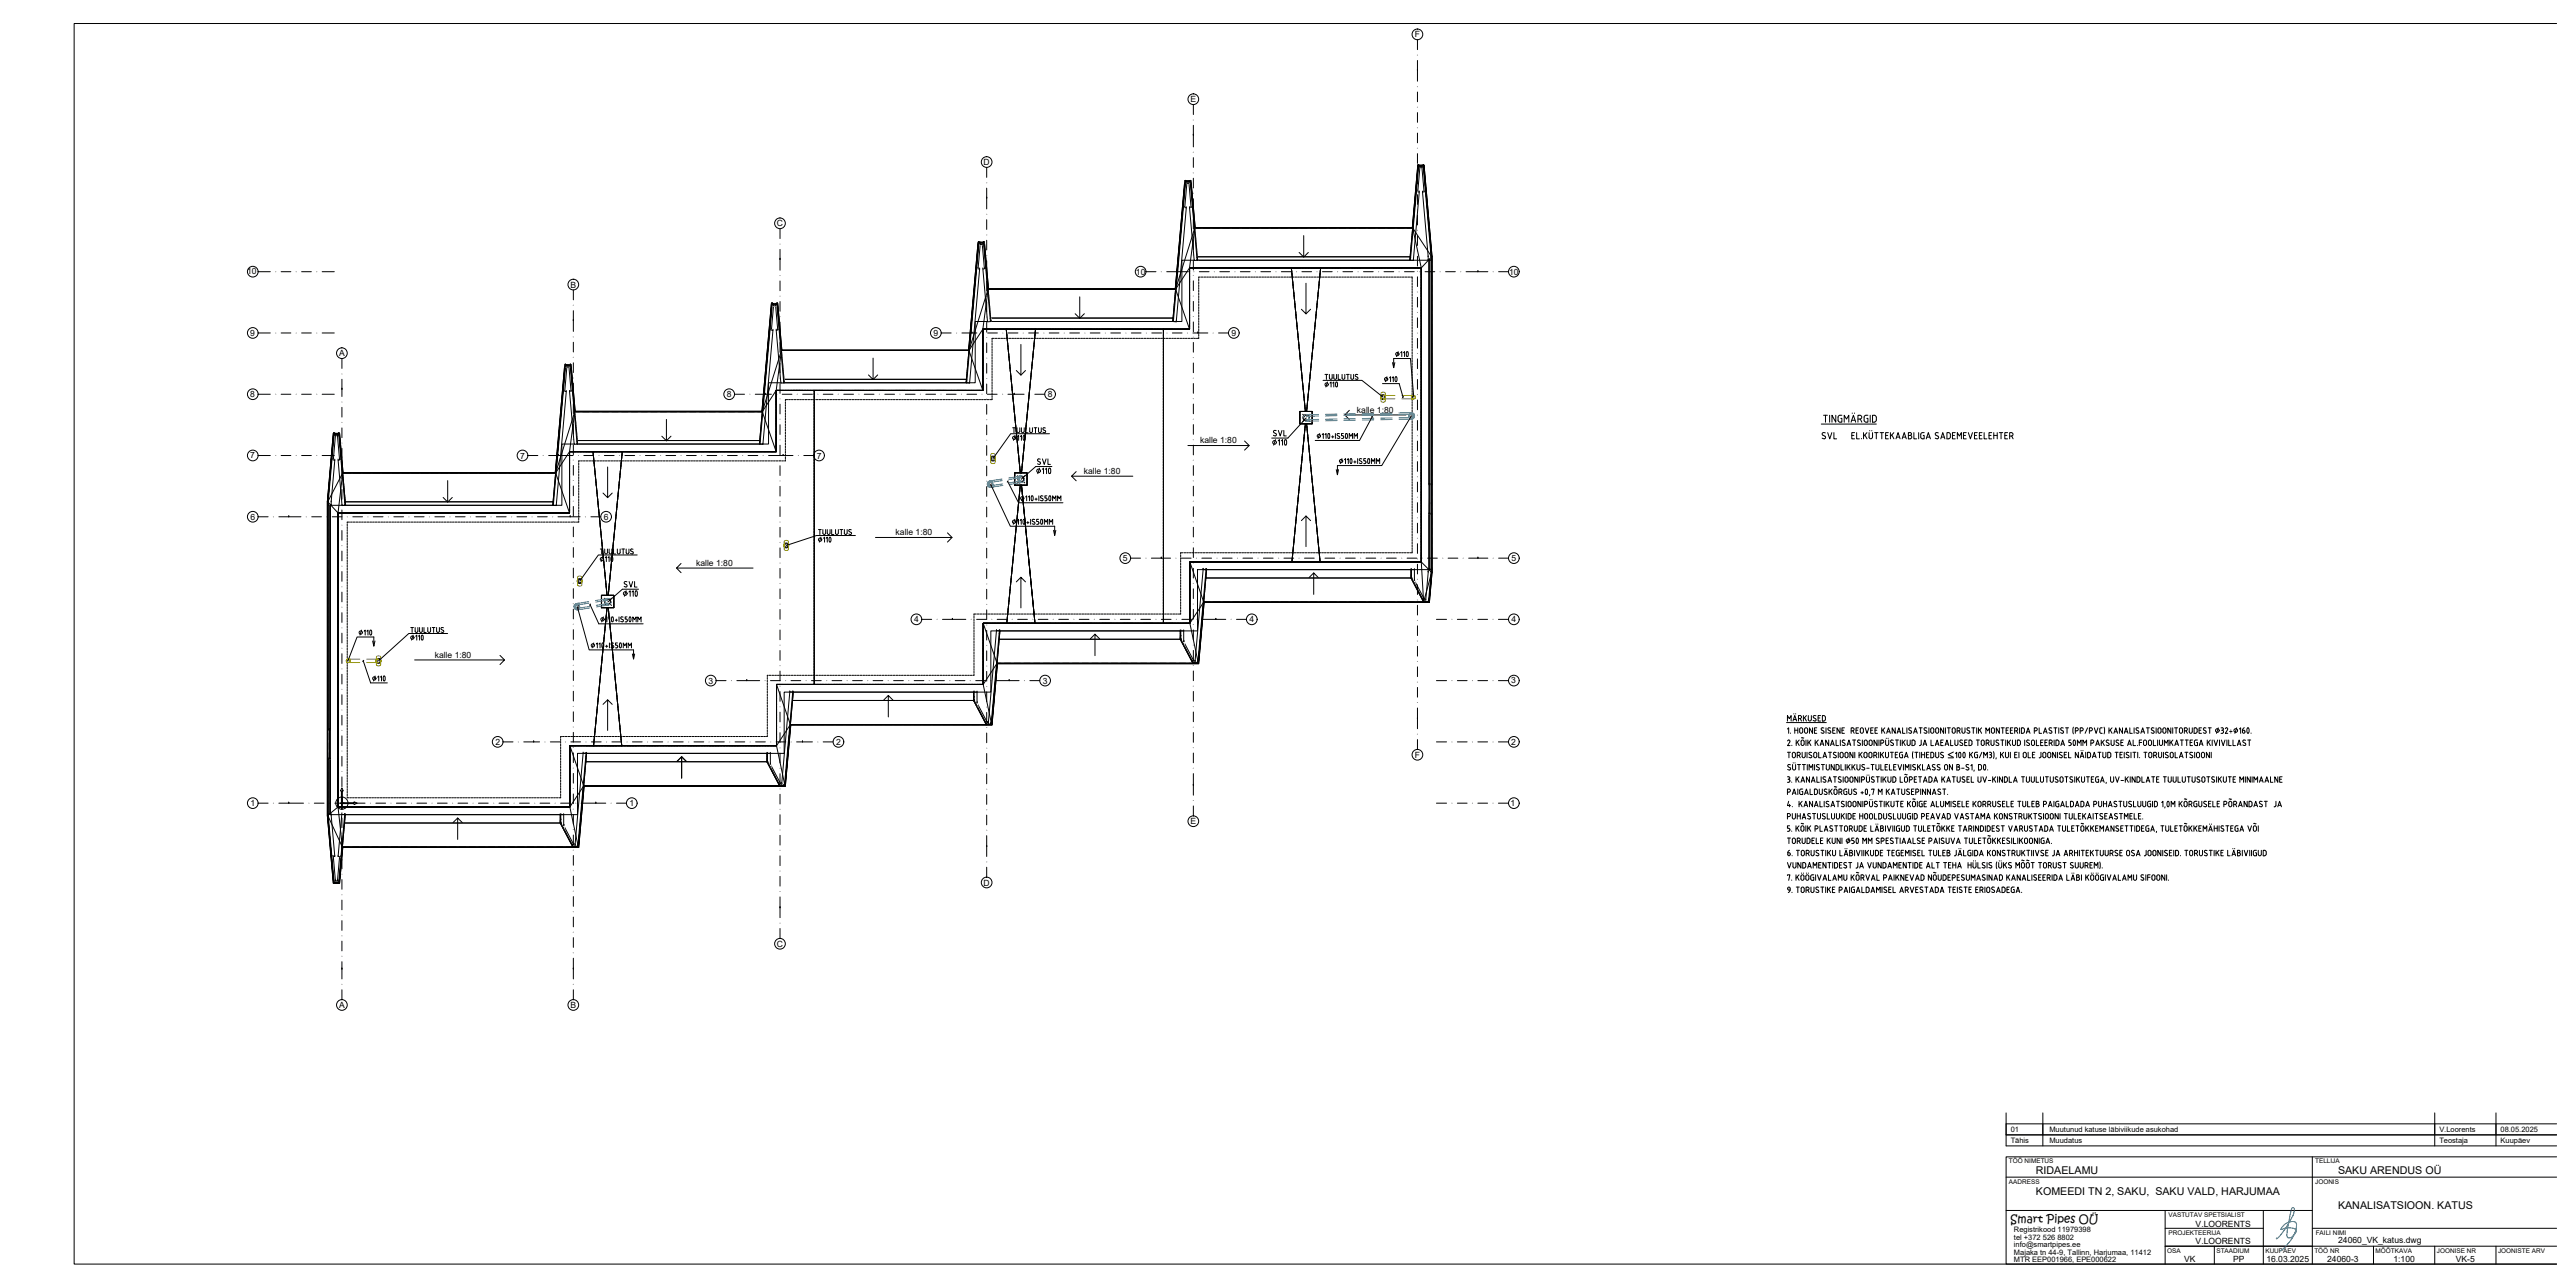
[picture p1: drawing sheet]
<svg xmlns="http://www.w3.org/2000/svg" width="841mm" height="420mm" viewBox="0 0 841 420" stroke-linecap="round" stroke-linejoin="round" font-family="sans-serif">
<defs><g id="words">
<text font-size="7.1" x="593" y="145.3">SVL</text>
<text font-size="6.6" x="336.9" y="153.8">SVL</text>
<text font-size="3.7" x="656.7" y="399.2">Smart Pipes OÜ</text>
<g font-size="3.5">
<text x="665" y="383.4">RIDAELAMU</text>
<text x="763.6" y="383.4">SAKU ARENDUS OÜ</text>
<text x="665" y="390">KOMEEDI TN 2, SAKU, SAKU VALD, HARJUMAA</text>
<text x="763.6" y="394.7">KANALISATSIOON. KATUS</text>
</g>
<g font-size="2.8">
<text x="462.1" y="12.2">F</text>
<text x="388.8" y="33.4">E</text>
<text x="321.2" y="53.9">D</text>
<text x="253.7" y="73.9">C</text>
<text x="80.8" y="89.6">10</text>
<text x="371" y="89.7">10</text>
<text x="492.9" y="89.7">10</text>
<text x="186.3" y="93.9">B</text>
<text x="81.7" y="109.6">9</text>
<text x="304.9" y="109.7">9</text>
<text x="402.2" y="109.7">9</text>
<text x="110.7" y="116.3">A</text>
<text x="81.7" y="129.6">8</text>
<text x="237.4" y="129.7">8</text>
<text x="342.2" y="129.7">8</text>
<text x="443.2" y="134.8">kalle 1:80</text>
<text x="81.7" y="149.6">7</text>
<text x="169.9" y="149.7">7</text>
<text x="266.7" y="149.7">7</text>
<text x="392" y="144.8">kalle 1:80</text>
<text x="354" y="154.8">kalle 1:80</text>
<text x="81.8" y="169.7">6</text>
<text x="197.2" y="169.7">6</text>
<text x="292.5" y="174.8">kalle 1:80</text>
<text x="227.4" y="184.8">kalle 1:80</text>
<text x="366.8" y="183.2">5</text>
<text x="493.7" y="183.2">5</text>
<text x="298.5" y="203.2">4</text>
<text x="408.1" y="203.2">4</text>
<text x="493.6" y="203.1">4</text>
<text x="142" y="214.8">kalle 1:80</text>
<text x="231.4" y="223.2">3</text>
<text x="340.6" y="223.2">3</text>
<text x="493.6" y="223.1">3</text>
<text x="161.8" y="243.2">2</text>
<text x="273.1" y="243.2">2</text>
<text x="493.6" y="243.1">2</text>
<text x="462.1" y="247.4">F</text>
<text x="81.8" y="263.2">1</text>
<text x="205.6" y="263.2">1</text>
<text x="493.4" y="263.1">1</text>
<text x="388.8" y="269.1">E</text>
<text x="321.2" y="289.1">D</text>
<text x="253.7" y="309.1">C</text>
<text x="110.7" y="329.1">A</text>
<text x="186.3" y="329.1">B</text>
<text x="717.1" y="400.4">V.LOORENTS</text>
<text x="717.1" y="406.2">V.LOORENTS</text>
<text x="763.7" y="405.9">24060_VK_katus.dwg</text>
<text x="713.4" y="412.1">VK</text>
<text x="729.4" y="412.1">PP</text>
<text x="740.2" y="412.1">16.03.2025</text>
<text x="760.1" y="412.1">24060-3</text>
<text x="781.7" y="412.1">1:100</text>
<text x="802.1" y="412.1">VK-5</text>
</g>
<g font-size="2.4">
<text x="656.7" y="369.6">01</text>
<text x="669.4" y="369.6">Muutunud katuse läbiviikude asukohad</text>
<text x="796.7" y="369.6">V.Loorents</text>
<text x="816.7" y="369.6">08.05.2025</text>
<text x="656.7" y="373.2">Tähis</text>
<text x="669.4" y="373.2">Muudatus</text>
<text x="796.7" y="373.2">Teostaja</text>
<text x="816.7" y="373.2">Kuupäev</text>
<text x="657.8" y="402.2">Registrikood 11979398</text>
<text x="657.8" y="407.2">info@smartpipes.ee</text>
<text x="657.8" y="404.7">tel +372 526 8802</text>
<text x="657.8" y="412.2">MTR EEP001966, EPE000622</text>
<text x="657.8" y="409.6">Majaka tn 44-9, Tallinn, Harjumaa, 11412</text>
</g>
<g font-size="2.1">
<text x="656.1" y="379.8">TÖÖ NIMETUS</text>
<text x="756.2" y="379.8">TELLIJA</text>
<text x="656.1" y="386.4">AADRESS</text>
<text x="756.2" y="386.4">JOONIS</text>
<text x="708.3" y="397.3">VASTUTAV SPETSIALIST</text>
<text x="708.3" y="403.2">PROJEKTEERIJA</text>
<text x="756.3" y="403.2">FAILI NIMI</text>
<text x="707.8" y="409">OSA</text>
<text x="723.9" y="409">STAADIUM</text>
<text x="739.9" y="409">KUUPÄEV</text>
<text x="755.9" y="409">TÖÖ NR</text>
<text x="775.9" y="409">MÕÕTKAVA</text>
<text x="795.9" y="409">JOONISE NR</text>
<text x="815.9" y="409">JOONISTE ARV</text>
</g>
</g></defs>
<!-- layer: SP-KORRUS_KOORD -->
<g fill="none" stroke="#000" stroke-width=".33">
<path d="M111.7 257.2l.4 1h-.3v4h-.3v-4h-.3zM111.2 262.2h.9zM111.7 260.2v4zM111.7 262.1h4v-.3l1 .4-1 .5v-.3h-4z"/>
<circle cx="111.7" cy="262.2" r="2"/>
</g>
<g fill="none" stroke="#fff" stroke-width=".33">
<path d="M387.2 59.9l-4 45.1M387.2 59.2v.2M387.7 59.4l-.1 .5M388.3 59.9l.7 7.8M388.7 59.4l2.3 25.6M463.1 54.3l-2.6 30.7M463.3 54.7l-2.6 30.3M463.4 54.1l-.1 .2M463.8 54.3l-.1 .4M464.4 54.7l.7 7.9M464.8 54.3l2.6 29.5M319.6 79.4l-4 45.6"/>
<path d="M319.7 79.4h1.5l2.3 25.6M320.1 79.8h.7l.7 7.9M386.5 67.7h-.2l-3.3 37.3M389.6 67.7l1.6 17.3M465.7 62.6l1.9 21.2M252.1 99.4l-4 45.6M252.2 99.8l-4 45.2M252.2 99.4h1.5l2.3 25.6M252.6 99.8h.7l.7 7.9M319.4 87.8l-.4-.1-3.3 37.3M322.1 87.7l1.6 17.3M390.8 84.1h.1"/>
<path d="M460.7 84.5h.5M466.5 85h1.1M184.7 119.8l-4 45.2M184.7 119.4h1.5l2.3 25.6M185.1 119.8h.7l.7 7.9M254.6 107.7l1.6 17.3M323.3 104.1h.1M383.3 104.5h.5M184 127.7h-.2l-3.2 37.3M187.1 127.7l1.6 17.3M255.9 124.1h.1M315.8 124.5h.5"/>
<path d="M108.4 150.1h-.2l-1.2 13.7h.2M108.4 150.1l-1.2 13.7M109.1 142.2l-.7 7.9M109.2 141.6l-.1 .2M109.6 142.2h.6l.7 7.9M110.6 141.8l2.1 23.2M111.5 150.1l1.4 14.9M188.4 144.1h.1M248.3 144.5h.5M107.2 163.8v1.2M112.5 164.1h.1M180.8 164.5h.5"/>
<path d="M392.9 186l.9 .2M393.9 185.9l-2.6 30M394.1 186l-2.7 30.4M460.8 188.3v.4M461 186v2.7l4.1 7.7M461 186.9h.1M462 190.5l2.8 5.4M462 186v3.5M465.3 195.9l1.4 .6M467.4 186l-.8 9.9M467.6 186l-.9 10.4M325.9 206.4h.5"/>
<path d="M326.4 205.9l-2.6 30M326.6 206l-2.7 30.4M385.5 208.3v.4M385.7 206l.1 2.9M385.7 208.8v.2M386.6 206v3.5l3.4 6.4 1.4 .6M258.4 226.4h.5M258.9 225.9l-2.6 30M259.1 225.9l-2.7 30.5M318 228.3v.4M318.2 225.9l.1 3M318.2 228.8v.2"/>
<path d="M319.1 225.9v3.6l3.4 6.4 1.1 .5h-1.4M323.7 236.4l.2 .2M190.9 246.4h.5M191.4 245.9l-2.6 30M191.6 245.9l-2.7 30.5M250.5 248.3v.4M250.7 245.9v2.7l4 7.8M251.6 250.4l2.9 5.5M251.6 245.9v3.6M255 255.9l1.4 .7M107 266l1.2 13.7M107.2 266l1.9 22h1.7"/>
<path d="M108.9 279.6l.7 8h1.1M112 266.4h.5M112.6 265.9l-1.2 13.8M112.8 266l-1.3 13.7M183 268.3v.4M183.2 266v2.6l4 7.8M184.1 270.4l2.9 5.5M184.1 266v3.5M187.5 275.9l1.4 .6"/>
</g>
<g fill="#fff" stroke="#fff" stroke-width=".33">
<path d="M464.9 196.4h.2l-.1 .1z"/>
<path d="M464.8 195.9h.5l-.2 .5z"/>
<path d="M465.1 196.4l.1 .1h-.2z"/>
<path d="M466.6 196.4l.1 .1z"/>
<path d="M465.3 195.9l.3 .5h-.5z"/>
<path d="M461 188.7l.2 .2z"/>
<path d="M460.8 188.7l.2 .3z"/>
<path d="M323.7 236.4l.2 .2z"/>
<path d="M322.8 235.9l.8 .5h-.8z"/>
<path d="M323.6 236.4h.1z"/>
<path d="M322 236.4h.2l-.1 .2z"/>
<path d="M322 235.9h.5l-.3 .5z"/>
<path d="M322.2 236.4l.1 .2h-.2z"/>
<path d="M322.5 235.9l.2 .5h-.5z"/>
<path d="M318.2 228.6l.1 .3z"/>
<path d="M318 228.7l.2 .3z"/>
<path d="M110.8 141.6l-.2 .2z"/>
<path d="M110.6 141.8l.1 .4h-.5z"/>
<path d="M109 141.6l.1 .2z"/>
<path d="M109.1 141.8l.5 .4h-.5z"/>
<path d="M110.6 141.6h.2l-.2 .2z"/>
<path d="M110.2 141.8h.4l-.4 .4z"/>
<path d="M109.1 141.8h.5v.4z"/>
<path d="M109 288h.1l-.1 .2z"/>
<path d="M109.1 287.6h.5l-.5 .4z"/>
<path d="M110.6 288l.2 .2z"/>
<path d="M110.2 287.6h.5l-.1 .4z"/>
<path d="M109 288.2l.1-.2z"/>
<path d="M109.6 287.6v.4h-.5z"/>
<path d="M110.2 287.6l.4 .4h-.4z"/>
<path d="M318.3 228.9l.8 .6v1z"/>
<path d="M256.2 256.4l.2 .2z"/>
<path d="M255.3 255.9l.8 .5h-.8z"/>
<path d="M256.1 256.4h.1z"/>
<path d="M254.5 256.4h.2l-.1 .2z"/>
<path d="M254.5 255.9h.5l-.3 .5z"/>
<path d="M254.7 256.4l.1 .2h-.2z"/>
<path d="M255 255.9l.2 .5h-.5z"/>
<path d="M250.7 248.6l.1 .3z"/>
<path d="M250.5 248.7l.2 .3z"/>
<path d="M250.8 248.9l.8 .6v.9z"/>
<path d="M391.2 216.4l.2 .1z"/>
<path d="M390.3 215.9l.8 .5h-.8z"/>
<path d="M391.1 216.4h.1z"/>
<path d="M389.5 216.4h.2l-.1 .1z"/>
<path d="M389.5 215.9h.5l-.3 .5z"/>
<path d="M389.7 216.4l.1 .1h-.2z"/>
<path d="M390 215.9l.2 .5h-.5z"/>
<path d="M385.7 208.6l.1 .3z"/>
<path d="M385.5 208.7l.2 .3z"/>
<path d="M385.8 208.9l.8 .6v1z"/>
<path d="M188.7 276.5h.2z"/>
<path d="M187.8 275.9l.8 .5h-.8z"/>
<path d="M188.6 276.4l.1 .1z"/>
<path d="M187 276.4h.2l-.1 .1z"/>
<path d="M187 275.9h.5l-.3 .5z"/>
<path d="M187.2 276.4l.1 .1h-.2z"/>
<path d="M187.5 275.9l.2 .5h-.5z"/>
<path d="M183.2 268.6l.1 .3z"/>
<path d="M183 268.7l.2 .3z"/>
<path d="M183.3 268.9l.8 .6v.9z"/>
<path d="M465 54.1l-.2 .2z"/>
<path d="M464.8 54.3l.1 .4h-.5z"/>
<path d="M463.2 54.1l.1 .2z"/>
<path d="M463.3 54.3l.4 .4h-.4z"/>
<path d="M464.8 54.1h.2l-.2 .2z"/>
<path d="M464.4 54.3h.4l-.4 .4z"/>
<path d="M463.3 54.3h.5l-.1 .4z"/>
<path d="M107.2 163.8l-.1 1.2z"/>
<path d="M108.2 163.9l-.1 1.1z"/>
<path d="M465.7 195.9l.7 .5h-.8z"/>
<path d="M461.2 188.9l.8 .6v1z"/>
<path d="M186.4 119.2l-.2 .2z"/>
<path d="M186.2 119.4l.1 .4h-.5z"/>
<path d="M184.6 119.2l.1 .2z"/>
<path d="M184.7 119.4l.4 .4h-.4z"/>
<path d="M186.2 119.2h.2l-.2 .2z"/>
<path d="M185.8 119.4h.4l-.4 .4z"/>
<path d="M184.7 119.4h.5l-.1 .4z"/>
<path d="M253.9 99.2l-.2 .2z"/>
<path d="M253.7 99.4l.1 .4h-.5z"/>
<path d="M252.1 99.2l.1 .2z"/>
<path d="M252.2 99.4l.4 .4h-.4z"/>
<path d="M253.7 99.2h.2l-.2 .2z"/>
<path d="M253.3 99.4h.4l-.4 .4z"/>
<path d="M252.2 99.4h.5l-.1 .4z"/>
<path d="M321.4 79.2l-.2 .2z"/>
<path d="M321.2 79.4l.1 .4h-.5z"/>
<path d="M319.6 79.2l.1 .2z"/>
<path d="M319.7 79.4l.4 .4h-.4z"/>
<path d="M321.2 79.2h.2l-.2 .2z"/>
<path d="M320.8 79.4h.4l-.4 .4z"/>
<path d="M319.7 79.4h.5l-.1 .4z"/>
<path d="M388.9 59.2l-.2 .2z"/>
<path d="M388.7 59.4l.1 .5h-.5z"/>
<path d="M387.1 59.2l.1 .2z"/>
<path d="M387.2 59.4l.4 .5h-.4z"/>
<path d="M388.7 59.2h.2l-.2 .2z"/>
<path d="M388.3 59.4h.4l-.4 .5z"/>
<path d="M387.2 59.4h.5l-.1 .5z"/>
<path d="M467.4 186l.2 .9h-.2zM467.4 186l.2 .9v-.9z"/>
<path d="M466.5 186l.9 .9-.9-.1zM466.5 186l.9 .9v-.9z"/>
<path d="M466.6 196.4h.1zM466.6 196.4l.1 .1z"/>
<path d="M465.1 196.4l1.5 .1zM465.1 196.4h1.5zM465.1 196.4h1.5z"/>
<path d="M465.7 195.9l-.1 .5zM465.3 195.9l.3 .5 .1-.5z"/>
<path d="M460.8 188.3l.2 .5zM460.8 188.3l.2 .5z"/>
<path d="M461 188.8l3.9 7.6zM461 188.8l4.1 7.6h-.2zM461 188.8l4.1 7.6z"/>
<path d="M462 189.5l3.3 6.4-3.3-5.4zM462 190.5l2.8 5.4h.5z"/>
<path d="M326.4 206.4l-.1 .5zM325.9 206.4l.4 .5 .1-.5z"/>
<path d="M323.7 236.4h.2zM323.7 236.4l.2 .2v-.2z"/>
<path d="M326.4 205.9l-2.5 30.5h-.2zM326.4 205.9l-2.5 30.5 2.7-30.4z"/>
<path d="M322.8 235.9h1l-.1 .5zM322.8 235.9l.9 .5z"/>
<path d="M325.5 205.9l-1.7 30h-1zM325.5 205.9l-1.7 30 2.6-30z"/>
<path d="M322.3 236.6l1.4-.2zM322.3 236.6l1.4-.2zM322.2 236.4l.1 .2 1.3-.2z"/>
<path d="M322.8 235.9l-.1 .5zM322.5 235.9l.2 .5 .1-.5z"/>
<path d="M318 228.3l.2 .5zM318 228.3l.2 .5z"/>
<path d="M318.3 228.9l3.7 7.5h.2zM318.2 228.8l3.8 7.6zM318.2 228.8l3.8 7.6z"/>
<path d="M319.1 230.5l3.4 5.4h-.5zM319.1 229.5v1l3.4 5.4z"/>
<path d="M112.1 164.5l.5-.4v.4zM112.5 164.1l-.4 .4z"/>
<path d="M111.4 150.1l1.5 14.9h-.2zM111.4 150.1l1.5 14.9-1.4-14.9z"/>
<path d="M110.4 150.2l2.3 14.8-1 .1zM110.4 150.2l2.3 14.8-1.3-14.9z"/>
<path d="M109.2 141.6h1.4v.2zM109.2 141.6l-.1 .2h1.5z"/>
<path d="M109.6 141.8h.6l-.6 .4zM109.6 142.2h.6v-.4z"/>
<path d="M109 141.8h.1l-.9 8.3zM109.1 141.8l-.9 8.3h.2z"/>
<path d="M109.1 142.2h.5l-.7 8zM109.1 142.2l-.7 7.9 .5 .1z"/>
<path d="M107 266l.2 .2zM107 266l.2 .2z"/>
<path d="M107.2 266h1v.1zM107.2 266v.2l1-.1z"/>
<path d="M109.2 288.2l1.4-.2v.2zM109.1 288l.1 .2 1.4-.2z"/>
<path d="M109.6 288l.6-.4v.4zM109.6 287.6v.4l.6-.4z"/>
<path d="M111.4 279.7h.1l-.9 8.3zM111.5 279.7l-.9 8.3h.2z"/>
<path d="M110.9 279.7h.5l-1.2 7.9zM111.4 279.7l-1.2 7.9h.5z"/>
<path d="M318 225.9l.2 2.7zM318 225.9l.2 2.7v-2.7z"/>
<path d="M318.2 225.9l.9 3.6-.9-1.8zM318.2 225.9l.9 3.6v-3.6z"/>
<path d="M318.2 227.7l.9 1.8-.9-.9zM318.2 228.6l.9 .9z"/>
<path d="M184.6 119.4h.1l-.9 8.3zM184.7 119.4l-.9 8.3h.2z"/>
<path d="M184.7 119.8h.4l-.7 8zM184.7 119.8l-.7 7.9 .4 .1z"/>
<path d="M258.9 226.4l-.1 .5zM258.4 226.4l.4 .5 .1-.5z"/>
<path d="M256.2 256.4h.2zM256.2 256.4l.2 .2v-.2z"/>
<path d="M258.9 225.9l-2.5 30.5h-.2zM258.9 225.9l-2.5 30.5 2.7-30.5z"/>
<path d="M255.3 255.9h1l-.1 .5zM255.3 255.9l.9 .5z"/>
<path d="M258 225.9l-1.7 30h-1zM258 225.9l-1.7 30 2.6-30z"/>
<path d="M254.7 256.4l.1 .2h1.4zM254.7 256.4h1.5zM254.7 256.4h1.5z"/>
<path d="M255.3 255.9l-.1 .5zM255 255.9l.2 .5 .1-.5z"/>
<path d="M250.5 248.3l.2 .5zM250.5 248.3l.2 .5z"/>
<path d="M250.7 248.8l3.8 7.6zM250.7 248.8l4 7.6h-.2zM250.7 248.8l4 7.6z"/>
<path d="M251.6 249.5l3.4 6.4-3.4-5.5zM251.6 250.4l2.9 5.5h.5z"/>
<path d="M250.5 245.9l.2 2.7zM250.5 245.9l.2 2.7v-2.7z"/>
<path d="M250.7 245.9l.9 3.6-.9-1.8zM250.7 245.9l.9 3.6v-3.6z"/>
<path d="M250.7 247.7l.9 1.8-.9-.9zM250.7 248.6l.9 .9z"/>
<path d="M392.9 186h1v.2zM392.9 186l1 .2z"/>
<path d="M391.2 216.4h.2zM391.2 216.4l.2 .1v-.1z"/>
<path d="M393.9 185.9l-2.5 30.5h-.2zM393.9 185.9l-2.5 30.5 2.7-30.4z"/>
<path d="M390.3 215.9h1l-.1 .5zM390.3 215.9l.9 .5z"/>
<path d="M393 185.9l-1.7 30h-1zM393 185.9l-1.7 30 2.6-30z"/>
<path d="M389.7 216.4l.1 .1h1.4zM389.7 216.4h1.5zM389.7 216.4h1.5z"/>
<path d="M390.3 215.9l-.1 .5zM390 215.9l.2 .5 .1-.5z"/>
<path d="M385.5 208.3l.2 .5zM385.5 208.3l.2 .5z"/>
<path d="M385.8 208.9l3.7 7.5h.2zM385.7 208.8l3.8 7.6zM385.7 208.8l3.8 7.6z"/>
<path d="M386.6 210.5l3.4 5.4h-.5zM386.6 209.5v1l3.4 5.4z"/>
<path d="M385.5 206l.2 2.6zM385.5 206l.2 2.6v-2.6z"/>
<path d="M385.7 206l.9 3.5-.9-1.8zM385.7 206l.9 3.5v-3.5z"/>
<path d="M385.7 207.7l.9 1.8-.9-.9zM385.7 208.6l.9 .9z"/>
<path d="M191.4 246.4l-.1 .5zM190.9 246.4l.4 .5 .1-.5z"/>
<path d="M188.7 276.4h.2zM188.7 276.5l.2-.1z"/>
<path d="M191.4 245.9l-2.5 30.5h-.2zM191.4 245.9l-2.5 30.5 2.7-30.5z"/>
<path d="M187.8 275.9h1l-.1 .5zM187.8 275.9l.9 .5z"/>
<path d="M190.5 245.9l-1.7 30h-1zM190.5 245.9l-1.7 30 2.6-30z"/>
<path d="M187.2 276.4l1.5 .1zM187.2 276.4l1.5 .1zM187.2 276.4l1.5 .1z"/>
<path d="M187.8 275.9l-.1 .5zM187.5 275.9l.2 .5 .1-.5z"/>
<path d="M183 268.3l.2 .5zM183 268.3l.2 .5z"/>
<path d="M183.2 268.8l3.8 7.6zM183.2 268.8l4 7.6h-.2zM183.2 268.8l4 7.6z"/>
<path d="M184.1 269.5l3.4 6.4-3.4-5.5zM184.1 270.4l2.9 5.5h.5z"/>
<path d="M183 266l.2 2.6zM183 266l.2 2.6v-2.6z"/>
<path d="M183.2 266l.9 3.5-.9-1.8zM183.2 266l.9 3.5v-3.5z"/>
<path d="M183.2 267.7l.9 1.8-.9-.9zM183.2 268.6l.9 .9z"/>
<path d="M252.1 99.4h.1l-.7 8.3zM252.1 99.4l-.8 8.3h.2z"/>
<path d="M252.2 99.8h.4l-.7 8zM252.2 99.8l-.7 7.9 .4 .1z"/>
<path d="M319.6 79.4h.1l-.7 8.3zM319.6 79.4l-.8 8.3h.2z"/>
<path d="M319.7 79.8h.4l-1.1 7.9zM320.1 79.8l-1.1 7.9 .4 .1z"/>
<path d="M387.1 59.4h.1l-.9 8.3zM387.2 59.4l-.9 8.3h.2z"/>
<path d="M387.2 59.9h.4l-.7 7.9zM387.2 59.9l-.7 7.8 .4 .1z"/>
<path d="M463.4 54.1h1.4v.2zM463.4 54.1l-.1 .2h1.5z"/>
<path d="M463.8 54.3h.6v.4zM463.8 54.3l-.1 .4h.7z"/>
<path d="M467.4 83.8h.2l-.2 1.2zM467.6 83.8l-.2 1.2h.2z"/>
<path d="M466.5 83.9l.9-.1-.9 1.2zM467.4 83.8l-.9 1.2h.9z"/>
<path d="M463.1 54.3h.2l-.7 8.3zM463.1 54.3l-.7 8.3h.2z"/>
<path d="M463.3 54.7h.4l-.6 7.9zM463.3 54.7l-.7 7.9h.5z"/>
<path d="M107.2 163.8l-.2 1.2zM107 163.8v1.2l.2-1.2z"/>
<path d="M107.2 163.8l1 .1-.1 1.1zM107.2 163.8v1.2h.9z"/>
<path d="M110.6 141.8h.2l.7 8.3zM110.6 141.8l.8 8.3h.1z"/>
<path d="M110.2 142.2h.5l.7 7.9zM110.2 142.2l.7 7.9h.5z"/>
<path d="M108.2 150.1h.2l-1.2 13.7zM108.2 150.1l-1.2 13.7h.2z"/>
<path d="M108.4 150.1l.9 .1-1.1 13.7zM108.4 150.1l-1.2 13.7 1 .1z"/>
<path d="M180.8 164.1v.4zM180.8 164.1v.4h.5z"/>
<path d="M183.8 127.7h.2l-3.3 37.3zM183.8 127.7l-3.2 37.3h.1z"/>
<path d="M184 127.7l1 .1-3.3 37.3zM184 127.7l-3.3 37.3 1 .1z"/>
<path d="M248.3 144.1v.4zM248.3 144.1v.4h.5z"/>
<path d="M251.3 107.7h.2l-3.3 37.3zM251.3 107.7l-3.2 37.3h.1z"/>
<path d="M251.5 107.7l1 .1-3.3 37.2zM251.5 107.7l-3.3 37.3h1z"/>
<path d="M315.8 124.1v.4zM315.8 124.1v.4h.5z"/>
<path d="M318.8 87.7h.2l-3.3 37.3zM318.8 87.7l-3.2 37.3h.1z"/>
<path d="M319 87.7l1 .1-3.3 37.3zM319 87.7l-3.3 37.3 1 .1z"/>
<path d="M383.3 104.1v.4zM383.3 104.1v.4h.5z"/>
<path d="M386.3 67.7h.2l-3.3 37.3zM386.3 67.7l-3.3 37.3h.2z"/>
<path d="M386.5 67.7l1 .1-3.3 37.3zM386.5 67.7l-3.3 37.3 1 .1z"/>
<path d="M465.6 62.6l2 21.2h-.2zM465.6 62.6l2 21.2-1.9-21.2z"/>
<path d="M464.6 62.7l2.8 21.1-.9 .1zM464.6 62.7l2.8 21.1-1.8-21.2z"/>
<path d="M464.8 54.3h.2l.7 8.3zM464.8 54.3l.8 8.3h.1z"/>
<path d="M464.4 54.7h.5l.7 7.9zM464.4 54.7l.7 7.9h.5z"/>
<path d="M460.7 84.1v.4zM460.8 84.1l-.1 .4h.5z"/>
<path d="M462.4 62.6h.2l-1.9 22.4zM462.4 62.6l-1.9 22.4h.2z"/>
<path d="M462.6 62.6l1 .1-2 22.4zM462.6 62.6l-1.9 22.4 .9 .1z"/>
<path d="M467.4 186.9l-.7 9.5h-.1zM467.4 186.9l-.7 9.5 .9-9.5z"/>
<path d="M465.7 195.9h.9v.5zM465.7 195.9l.9 .5z"/>
<path d="M466.5 186.8l.1 9.1h-.9zM466.5 186.8l.1 9.1 .8-9z"/>
<path d="M461 186.4h.5l-.5 .5zM461 186.9l.5-.5z"/>
<path d="M460.8 186l.2 2.7zM460.8 186l.2 2.7v-2.7z"/>
<path d="M461 186l1 3.5-1-1.8zM461 186l1 3.5v-3.5z"/>
<path d="M461 187.7l1 1.8-1-.8zM461 188.7l1 .8z"/>
<path d="M107 266.2h.2l1.2 13.5zM107 266.2l1.2 13.5h.2z"/>
<path d="M107.2 266.2l1-.1 1.1 13.5zM107.2 266.2l1.2 13.5 .9-.1z"/>
<path d="M112.5 266.4l-.1 .5zM112 266.4l.4 .5 .1-.5z"/>
<path d="M112.6 265.9l-1.1 13.8h-.1zM112.6 265.9l-1.1 13.8 1.3-13.7z"/>
<path d="M111.6 265.8l-.2 13.9-1-.1zM111.6 265.8l-.2 13.9 1.2-13.8z"/>
<path d="M108.2 279.7l.9 8.3h-.1zM108.2 279.7l.9 8.3-.7-8.3z"/>
<path d="M108.4 279.7l1.2 7.9h-.5zM108.4 279.7l1.2 7.9-.7-8z"/>
<path d="M188.4 144.1v.4h-.5zM188.4 144.1l-.5 .4z"/>
<path d="M187 127.7l1.7 17.3h-.2zM187 127.7l1.7 17.3-1.6-17.3z"/>
<path d="M186 127.8l2.5 17.2h-1zM186 127.8l2.5 17.2-1.5-17.3z"/>
<path d="M255.4 124.5l.5-.4v.4zM255.9 124.1l-.5 .4z"/>
<path d="M254.5 107.7l1.7 17.3h-.2zM254.5 107.7l1.7 17.3-1.6-17.3z"/>
<path d="M253.5 107.8l2.5 17.2-1 .1zM253.5 107.8l2.5 17.2-1.5-17.3z"/>
<path d="M322.9 104.5l.5-.4v.4zM323.3 104.1l-.4 .4z"/>
<path d="M322 87.7l1.7 17.3h-.2zM322 87.7l1.7 17.3-1.6-17.3z"/>
<path d="M321 87.8l2.5 17.2-1 .1zM321 87.8l2.5 17.2-1.5-17.3z"/>
<path d="M390.4 84.5l.5-.4v.4zM390.8 84.1l-.4 .4z"/>
<path d="M389.5 67.7l1.7 17.3h-.2zM389.5 67.7l1.7 17.3-1.6-17.3z"/>
<path d="M388.5 67.8l2.5 17.2-1 .1zM388.5 67.8l2.5 17.2-1.5-17.3z"/>
<path d="M186.2 119.4h.2l.7 8.3zM186.2 119.4l.8 8.3h.1z"/>
<path d="M185.8 119.8h.5l.7 7.9zM185.8 119.8l.7 7.9h.5z"/>
<path d="M253.7 99.4h.2l.7 8.3zM253.7 99.4l.8 8.3h.1z"/>
<path d="M253.3 99.8h.5l.7 7.9zM253.3 99.8l.7 7.9h.5z"/>
<path d="M321.2 79.4h.2l.7 8.3zM321.2 79.4l.8 8.3h.1z"/>
<path d="M320.8 79.8h.5l.7 7.9zM320.8 79.8l.7 7.9h.5z"/>
<path d="M388.7 59.4h.2l.7 8.3zM388.7 59.4l.8 8.3h.1z"/>
<path d="M388.3 59.9h.5l.7 7.8zM388.3 59.9l.7 7.8h.5z"/>
<path d="M184.7 119.2h1.5l-1.5 .2zM184.7 119.4h1.5v-.2z"/>
<path d="M185.2 119.4h.6l-.7 .4zM185.1 119.8h.7v-.4z"/>
<path d="M252.2 99.2h1.5l-1.5 .2zM252.2 99.4h1.5v-.2z"/>
<path d="M252.7 99.4h.6l-.7 .4zM252.6 99.8h.7v-.4z"/>
<path d="M319.7 79.2h1.5l-1.5 .2zM319.7 79.4h1.5v-.2z"/>
<path d="M320.2 79.4h.6l-.7 .4zM320.1 79.8h.7v-.4z"/>
<path d="M387.2 59.2h1.5v.2zM387.2 59.2v.2h1.5z"/>
<path d="M387.7 59.4h.6v.5zM387.7 59.4l-.1 .5h.7z"/>
</g>
<g fill="none" stroke="#000" stroke-width=".33">
<path d="M387 59.8h.2M387.1 59.4h.1M387.1 59.2h.1M387.1 59.2h1.8M387.2 59.9h.1M387.2 59.4h.1M387.2 59.2h.1M387.6 59.9h.1M387.7 59.4h.1M388.3 59.4h.1M388.3 59.9h.1M388.7 59.2h.1"/>
<path d="M388.7 59.4h.1M388.8 59.9h.1M388.8 59.8h.2M388.9 59.2h.1M388.9 59.4h.1M462.7 59.8h.2M462.7 59.2h.2M462.8 58.6h.2M462.8 58h.2M462.9 57.4h.2M462.9 56.8h.2M463 56.2h.2"/>
<path d="M463 55.6h.2M463.1 55h.2M463.1 54.3h.1M463.1 54.4h.2M463.2 54.1h.1M463.3 54.7h.1M463.3 54.3h.1M463.4 54.1h.1M463.7 54.7h.1M463.8 54.3h.1M464.4 54.3h.1M464.4 54.7h.1"/>
<path d="M464.8 54.1h.1M464.8 54.3h.1M464.8 54.4h.2M464.9 54.7h.1M464.9 55h.2M464.9 55.6h.2M465 54.1h.1M465 54.3h.1M465 56.2h.2M465.1 56.8h.1M465.1 57.4h.2M465.2 58h.1"/>
<path d="M465.2 58.6h.2M465.3 59.2h.2M465.3 59.8h.2M319.5 79.6h.2M319.6 79.4h.1M319.6 79.2h.1M319.7 79.8h.1M319.7 79.4h.1M319.7 79.2h.1M320.1 79.8h.1M320.2 79.4h.1M320.8 79.4h.1"/>
<path d="M320.8 79.8h.1M321.2 79.2h.1M321.2 79.4h.1M321.2 79.6h.2M321.3 79.8h.1M321.4 79.2h.1M321.4 79.4h.1M385.3 79.6h.1M385.3 79h.2M385.4 78.4h.2M385.4 77.8h.2M385.5 77.2h.2"/>
<path d="M385.5 76.6h.2M385.6 76h.2M385.6 75.4h.2M385.7 74.8h.2M385.7 74.2h.2M385.8 73.6h.2M385.8 73h.2M385.9 72.4h.2M386 71.8h.1M386 71.2h.2M386.1 70.6h.1M386.1 70h.2"/>
<path d="M386.2 69.4h.2M386.2 68.8h.2M386.3 68.2h.2M386.3 67.7h.1M386.3 67.6h.2M386.4 67h.2M386.4 66.4h.2M386.5 65.8h.2M386.5 67.7h.1M386.5 65.2h.2M386.6 64.6h.2M386.7 64h.1"/>
<path d="M386.7 63.4h.2M386.8 62.8h.1M386.8 62.2h.2M386.9 61.6h.1M386.9 61h.2M386.9 67.8h.1M387 60.4h.1M387.5 67.8h.1M388.5 67.8h.1M388.8 60.4h.2M388.9 61h.2M388.9 61.6h.2"/>
<path d="M389 62.2h.2M389 67.7h.1M389 62.8h.2M389.1 63.4h.2M389.1 64h.2M389.2 64.6h.2M389.2 65.2h.2M389.3 65.8h.2M389.3 66.4h.2M389.4 67h.2M389.4 67.6h.2M389.5 67.7h.1"/>
<path d="M389.5 68.2h.2M389.6 68.8h.1M389.6 69.4h.2M389.6 67.7h.1M389.7 70h.1M389.7 70.6h.2M389.8 71.2h.2M389.8 71.8h.2M389.9 72.4h.2M389.9 73h.2M390 73.6h.2M390 74.2h.2"/>
<path d="M390.1 74.8h.2M390.1 75.4h.2M390.2 76h.2M390.2 76.6h.2M390.3 77.2h.2M390.4 77.8h.1M390.4 78.4h.2M390.5 79h.1M390.5 79.6h.2M460.9 79.6h.2M461 79h.2M461.1 78.4h.1"/>
<path d="M461.1 77.8h.2M461.2 77.2h.1M461.2 76.6h.2M461.3 76h.1M461.3 75.4h.2M461.4 74.8h.1M461.4 74.2h.2M461.5 73.6h.1M461.5 73h.2M461.6 72.4h.2M461.6 71.8h.2M461.7 71.2h.2"/>
<path d="M461.7 70.6h.2M461.8 70h.2M461.8 69.4h.2M461.9 68.8h.2M461.9 68.2h.2M462 67.6h.2M462 67h.2M462.1 66.4h.2M462.2 65.8h.1M462.2 65.2h.2M462.3 64.6h.1M462.3 64h.2"/>
<path d="M462.4 63.4h.1M462.4 62.8h.2M462.4 62.6h.1M462.5 62.2h.1M462.5 61.6h.2M462.6 61h.1M462.6 62.6h.1M462.6 60.4h.2M463.1 62.6h.1M463.6 62.7h.1M464.6 62.7h.1M465.1 62.6h.1"/>
<path d="M465.4 60.4h.2M465.4 61h.2M465.5 61.6h.1M465.5 62.2h.2M465.6 62.6h.1M465.6 62.8h.2M465.6 63.4h.2M465.7 64h.2M465.7 62.6h.1M465.7 64.6h.2M465.8 65.2h.2M465.8 65.8h.2"/>
<path d="M465.9 66.4h.2M465.9 67h.2M466 67.6h.2M466 68.2h.2M466.1 68.8h.2M466.2 69.4h.1M466.2 70h.2M466.3 70.6h.1M466.3 71.2h.2M466.4 71.8h.2M466.4 72.4h.2M466.5 73h.1"/>
<path d="M466.5 73.6h.2M466.6 74.2h.1M466.6 74.8h.2M466.7 75.4h.2M466.7 76h.2M466.8 76.6h.2M466.8 77.2h.2M466.9 77.8h.2M466.9 78.4h.2M467 79h.2M467 79.6h.2M252.1 99.4h.1"/>
<path d="M252.1 99.2h.1M252.2 99.8h.1M252.2 99.4h.1M252.2 99.2h.1M252.6 99.8h.1M252.7 99.4h.1M253.3 99.4h.1M253.3 99.8h.1M253.7 99.4h.1M253.7 99.2h.1M253.7 99.4h.2M253.8 99.8h.1"/>
<path d="M253.9 99.2h.1M253.9 99.4h.1M317.8 99.4h.2M317.8 98.8h.2M317.9 98.2h.2M317.9 97.6h.2M318 97h.2M318.1 96.4h.1M318.1 95.8h.2M318.2 95.2h.1M318.2 94.6h.2M318.3 94h.2"/>
<path d="M318.3 93.4h.2M318.4 92.8h.2M318.4 92.2h.2M318.5 91.6h.2M318.5 91h.2M318.6 90.4h.2M318.6 89.8h.2M318.7 89.2h.2M318.7 88.6h.2M318.8 88h.2M318.8 87.7h.1M318.9 87.4h.1"/>
<path d="M318.9 86.8h.2M319 86.2h.1M319 87.7h.1M319 85.6h.2M319.1 85h.1M319.1 84.4h.2M319.2 83.8h.1M319.2 83.2h.2M319.3 82.6h.1M319.3 82h.2M319.4 81.4h.2M319.4 80.8h.2"/>
<path d="M319.4 87.8h.1M319.5 80.2h.2M320 87.8h.1M321 87.8h.1M321.3 80.2h.2M321.4 80.8h.1M321.4 81.4h.2M321.5 82h.1M321.5 87.7h.1M321.5 82.6h.2M321.6 83.2h.2M321.6 83.8h.2"/>
<path d="M321.7 84.4h.2M321.7 85h.2M321.8 85.6h.2M321.8 86.2h.2M321.9 86.8h.2M321.9 87.4h.2M322 87.7h.1M322 88h.2M322.1 88.6h.1M322.1 89.2h.2M322.1 87.7h.1M322.2 89.8h.1"/>
<path d="M322.2 90.4h.2M322.3 91h.1M322.3 91.6h.2M322.4 92.2h.1M322.4 92.8h.2M322.5 93.4h.1M322.5 94h.2M322.6 94.6h.1M322.6 95.2h.2M322.7 95.8h.2M322.7 96.4h.2M322.8 97h.2"/>
<path d="M322.8 97.6h.2M322.9 98.2h.2M322.9 98.8h.2M323 99.4h.2M383.5 99.4h.2M383.6 98.8h.2M383.6 98.2h.2M383.7 97.6h.2M383.7 97h.2M383.8 96.4h.2M383.8 95.8h.2M383.9 95.2h.2"/>
<path d="M383.9 94.6h.2M384 94h.2M384 93.4h.2M384.1 92.8h.2M384.2 92.2h.1M384.2 91.6h.2M384.3 91h.2M384.3 90.4h.2M384.4 89.8h.2M384.4 89.2h.2M384.5 88.6h.2M384.5 88h.2"/>
<path d="M384.6 87.4h.2M384.6 86.8h.2M384.7 86.2h.2M384.7 85.6h.2M384.8 85h.2M384.9 84.4h.1M384.9 83.8h.2M385 83.2h.1M385 82.6h.2M385.1 82h.1M385.1 81.4h.2M385.2 80.8h.1"/>
<path d="M385.2 80.2h.2M390 85.1h.1M390.4 84.5h.1M390.6 80.2h.1M390.6 80.8h.2M390.7 81.4h.1M390.7 82h.2M390.8 82.6h.1M390.8 83.2h.2M390.9 83.8h.2M390.9 84h.1M390.9 84.1h.1"/>
<path d="M390.9 84.4h.2M390.9 84.5h.1M391 85h.1M391.2 85h.1M460.5 85h.1M460.5 84.4h.2M460.6 83.8h.2M460.6 83.2h.2M460.7 85h.1M460.7 82.6h.2M460.7 84.5h.1M460.7 84.1h.1"/>
<path d="M460.7 84h.1M460.7 82h.2M460.8 81.4h.2M460.8 80.8h.2M460.9 80.2h.2M461.2 84.5h.1M461.6 85.1h.1M466.5 85h.1M466.5 83.9h.1M467.1 80.2h.2M467.1 80.8h.2M467.2 81.4h.2"/>
<path d="M467.3 82h.1M467.3 82.6h.2M467.4 83.2h.2M467.4 85h.1M467.4 83.8h.1M467.4 83.8h.2M467.4 84.4h.2M467.6 83.8h.1M467.6 85h.1M184.5 119.8h.2M184.6 119.4h.1M184.6 119.2h.1"/>
<path d="M184.6 119.2h1.8M184.7 119.8h.1M184.7 119.4h.1M184.7 119.2h.1M185.1 119.8h.1M185.2 119.4h.1M185.8 119.4h.1M185.8 119.8h.1M186.2 119.4h.1M186.2 119.2h.1M186.3 119.8h.1M186.3 119.8h.2"/>
<path d="M186.4 119.2h.1M186.4 119.4h.1M250.3 119.8h.1M250.3 119.2h.2M250.4 118.6h.1M250.4 118h.2M250.5 117.4h.2M250.5 116.8h.2M250.6 116.2h.2M250.6 115.6h.2M250.7 115h.2M250.7 114.4h.2"/>
<path d="M250.8 113.8h.2M250.8 113.2h.2M250.9 112.6h.2M251 112h.1M251 111.4h.2M251.1 110.8h.1M251.1 110.2h.2M251.2 109.6h.1M251.2 109h.2M251.3 108.4h.1M251.3 107.7h.1M251.3 107.8h.2"/>
<path d="M251.4 107.2h.1M251.4 106.6h.2M251.5 106h.2M251.5 107.7h.1M251.5 105.4h.2M251.6 104.8h.2M251.6 104.2h.2M251.7 103.6h.2M251.7 103h.2M251.8 102.4h.2M251.8 101.8h.2M251.9 101.2h.2"/>
<path d="M251.9 107.8h.1M251.9 100.6h.2M252 100h.2M252.5 107.8h.1M253.5 107.8h.1M253.8 100h.2M253.8 100.6h.2M253.9 101.2h.2M253.9 101.8h.2M254 102.4h.2M254 107.7h.1M254 103h.2"/>
<path d="M254.1 103.6h.2M254.1 104.2h.2M254.2 104.8h.2M254.3 105.4h.1M254.3 106h.2M254.4 106.6h.2M254.4 107.2h.2M254.5 107.7h.1M254.5 107.8h.2M254.5 108.4h.2M254.6 109h.2M254.6 107.7h.1"/>
<path d="M254.6 109.6h.2M254.7 110.2h.2M254.7 110.8h.2M254.8 111.4h.2M254.8 112h.2M254.9 112.6h.2M255 113.2h.1M255 113.8h.2M255.1 114.4h.1M255.1 115h.2M255.2 115.6h.1M255.2 116.2h.2"/>
<path d="M255.3 116.8h.1M255.3 117.4h.2M255.4 118h.1M255.4 118.6h.2M255.5 119.2h.2M255.5 119.8h.2M316 119.8h.2M316 119.2h.2M316.1 118.6h.2M316.1 118h.2M316.2 117.4h.2M316.3 116.8h.1"/>
<path d="M316.3 116.2h.2M316.4 115.6h.1M316.4 115h.2M316.5 114.4h.2M316.5 113.8h.2M316.6 113.2h.2M316.6 112.6h.2M316.7 112h.2M316.7 111.4h.2M316.8 110.8h.2M316.8 110.2h.2M316.9 109.6h.2"/>
<path d="M316.9 109h.2M317 108.4h.2M317.1 107.8h.1M317.1 107.2h.2M317.2 106.6h.1M317.2 106h.2M317.3 105.4h.1M317.3 104.8h.2M317.4 104.2h.1M317.4 103.6h.2M317.5 103h.1M317.5 102.4h.2"/>
<path d="M317.6 101.8h.2M317.6 101.2h.2M317.7 100.6h.2M317.7 100h.2M322.5 105.1h.1M322.9 104.5h.1M323 100h.2M323.1 100.6h.2M323.2 101.2h.1M323.2 101.8h.2M323.3 102.4h.1M323.3 103h.2"/>
<path d="M323.3 104.1h.1M323.4 103.6h.2M323.4 104h.1M323.4 104.1h.1M323.4 104.2h.2M323.4 104.5h.1M323.5 104.8h.2M323.5 105h.1M323.7 105h.1M383 105h.1M383.1 104.8h.1M383.1 104.2h.2"/>
<path d="M383.2 103.6h.1M383.2 105h.1M383.2 103h.2M383.3 104.5h.1M383.3 102.4h.2M383.3 104.1h.1M383.3 104h.1M383.3 101.8h.2M383.4 101.2h.2M383.4 100.6h.2M383.5 100h.2M383.8 104.5h.1"/>
<path d="M384.2 105.1h.1M182.8 139.6h.2M182.8 139h.2M182.9 138.4h.2M182.9 137.8h.2M183 137.2h.2M183 136.6h.2M183.1 136h.2M183.1 135.4h.2M183.2 134.8h.2M183.2 134.2h.2M183.3 133.6h.2"/>
<path d="M183.3 133h.2M183.4 132.4h.2M183.5 131.8h.1M183.5 131.2h.2M183.6 130.6h.1M183.6 130h.2M183.7 129.4h.2M183.7 128.8h.2M183.8 128.2h.2M183.8 127.7h.1M183.8 127.6h.2M183.9 127h.2"/>
<path d="M183.9 126.4h.2M184 125.8h.2M184 127.7h.1M184 125.2h.2M184.1 124.6h.2M184.2 124h.1M184.2 123.4h.2M184.3 122.8h.1M184.3 122.2h.2M184.4 121.6h.1M184.4 121h.2M184.4 127.8h.1"/>
<path d="M184.5 120.4h.1M185 127.8h.1M186 127.8h.1M186.3 120.4h.2M186.4 121h.2M186.4 121.6h.2M186.5 122.2h.2M186.5 127.7h.1M186.5 122.8h.2M186.6 123.4h.2M186.6 124h.2M186.7 124.6h.2"/>
<path d="M186.8 125.2h.1M186.8 125.8h.2M186.9 126.4h.1M186.9 127h.2M187 127.7h.1M187 127.6h.1M187 128.2h.2M187.1 128.8h.1M187.1 129.4h.2M187.1 127.7h.1M187.2 130h.1M187.2 130.6h.2"/>
<path d="M187.3 131.2h.2M187.3 131.8h.2M187.4 132.4h.2M187.4 133h.2M187.5 133.6h.2M187.5 134.2h.2M187.6 134.8h.2M187.6 135.4h.2M187.7 136h.2M187.7 136.6h.2M187.8 137.2h.2M187.9 137.8h.1"/>
<path d="M187.9 138.4h.2M188 139h.2M188 139.6h.2M248.5 139.6h.2M248.6 139h.2M248.6 138.4h.2M248.7 137.8h.2M248.7 137.2h.2M248.8 136.6h.2M248.8 136h.2M248.9 135.4h.2M248.9 134.8h.2"/>
<path d="M249 134.2h.2M249 133.6h.2M249.1 133h.2M249.2 132.4h.1M249.2 131.8h.2M249.3 131.2h.1M249.3 130.6h.2M249.4 130h.1M249.4 129.4h.2M249.5 128.8h.1M249.5 128.2h.2M249.6 127.6h.1"/>
<path d="M249.6 127h.2M249.7 126.4h.2M249.7 125.8h.2M249.8 125.2h.2M249.8 124.6h.2M249.9 124h.2M249.9 123.4h.2M250 122.8h.2M250 122.2h.2M250.1 121.6h.2M250.1 121h.2M250.2 120.4h.2"/>
<path d="M255 125.1h.1M255.4 124.5h.1M255.6 120.4h.2M255.6 121h.2M255.7 121.6h.2M255.7 122.2h.2M255.8 122.8h.2M255.8 123.4h.2M255.9 124h.1M255.9 124h.2M255.9 124.5h.1M255.9 124.6h.2"/>
<path d="M256 125h.1M256.2 125h.1M315.6 125h.1M315.6 124.6h.1M315.6 124h.2M315.7 123.4h.1M315.7 125h.1M315.7 122.8h.2M315.8 124.5h.1M315.8 122.2h.2M315.8 124.1h.1M315.8 121.6h.2"/>
<path d="M315.9 121h.2M315.9 120.4h.2M316.3 124.5h.1M316.7 125.1h.1M107.4 159.4h.2M107.5 158.8h.2M107.5 158.2h.2M107.6 157.6h.2M107.6 157h.2M107.7 156.4h.2M107.7 155.8h.2M107.8 155.2h.2"/>
<path d="M107.8 154.6h.2M107.9 154h.2M108 153.4h.1M108 152.8h.2M108.1 152.2h.1M108.1 151.6h.2M108.2 151h.1M108.2 150.4h.2M108.2 150.1h.1M108.2 149.8h.2M108.3 149.2h.2M108.4 148.6h.1"/>
<path d="M108.4 150.1h.1M108.4 148h.2M108.5 147.4h.1M108.5 146.8h.2M108.6 146.2h.2M108.6 145.6h.2M108.7 145h.2M108.7 144.4h.2M108.8 143.8h.2M108.8 143.2h.2M108.9 150.2h.1M108.9 142.6h.2"/>
<path d="M108.9 142h.2M109 141.8h.1M109 141.6h.1M109.1 142.2h.1M109.1 141.8h.1M109.2 141.6h.1M109.3 150.2h.1M109.6 142.2h.1M109.6 141.8h.1M110.2 141.8h.1M110.2 142.2h.1M110.4 150.2h.1"/>
<path d="M110.6 141.6h.1M110.6 141.8h.1M110.7 142h.1M110.7 142.2h.1M110.7 142.6h.2M110.8 143.2h.1M110.8 141.6h.1M110.8 141.8h.1M110.8 143.8h.2M110.9 144.4h.1M110.9 150.1h.1M110.9 145h.2"/>
<path d="M111 145.6h.1M111 146.2h.2M111.1 146.8h.2M111.1 147.4h.2M111.2 148h.2M111.2 148.6h.2M111.3 149.2h.2M111.3 149.8h.2M111.4 150.1h.1M111.4 150.4h.2M111.4 151h.2M111.5 151.6h.2"/>
<path d="M111.5 150.1h.1M111.5 152.2h.2M111.6 152.8h.2M111.7 153.4h.1M111.7 154h.2M111.8 154.6h.2M111.8 155.2h.2M111.9 155.8h.2M111.9 156.4h.2M112 157h.2M112 157.6h.2M112.1 158.2h.2"/>
<path d="M112.1 158.8h.2M112.2 159.4h.2M181 159.4h.2M181.1 158.8h.2M181.1 158.2h.2M181.2 157.6h.2M181.3 157h.1M181.3 156.4h.2M181.4 155.8h.1M181.4 155.2h.2M181.5 154.6h.1M181.5 154h.2"/>
<path d="M181.6 153.4h.1M181.6 152.8h.2M181.7 152.2h.1M181.7 151.6h.2M181.8 151h.1M181.8 150.4h.2M181.9 149.8h.2M181.9 149.2h.2M182 148.6h.2M182 148h.2M182.1 147.4h.2M182.1 146.8h.2"/>
<path d="M182.2 146.2h.2M182.2 145.6h.2M182.3 145h.2M182.4 144.4h.1M182.4 143.8h.2M182.5 143.2h.1M182.5 142.6h.2M182.6 142h.2M182.6 141.4h.2M182.7 140.8h.2M182.7 140.2h.2M187.5 145h.1"/>
<path d="M187.9 144.5h.1M188.1 140.2h.2M188.1 140.8h.2M188.2 141.4h.2M188.2 142h.2M188.3 142.6h.2M188.3 143.2h.2M188.4 143.8h.2M188.4 144h.1M188.4 144.4h.2M188.4 144.5h.1M188.5 145h.1"/>
<path d="M188.7 145h.1M248.1 145h.1M248.1 144.4h.2M248.1 143.8h.2M248.2 143.2h.2M248.2 145h.1M248.2 142.6h.2M248.3 144.5h.1M248.3 144.1h.1M248.3 142h.2M248.3 141.4h.2M248.4 140.8h.2"/>
<path d="M248.5 140.2h.1M248.8 144.5h.1M249.2 145h.1M107 165h.1M107 163.8h.1M107 164.2h.2M107 164.8h.2M107.1 163.6h.1M107.1 163h.2M107.1 165h.1M107.2 162.4h.1M107.2 163.8h.1"/>
<path d="M107.2 165h.1M107.2 161.8h.2M107.3 161.2h.1M107.3 160.6h.2M107.4 160h.1M108.1 165h.1M108.2 163.9h.1M108.2 165h.1M111.7 165.1h.1M112.1 164.5h.1M112.2 160h.2M112.3 160.6h.2"/>
<path d="M112.4 161.2h.1M112.4 161.8h.2M112.5 162.4h.1M112.5 163h.2M112.5 164.1h.1M112.6 163.6h.1M112.6 164h.1M112.6 164.2h.2M112.6 164.5h.1M112.7 165h.1M112.7 164.8h.1M112.9 165h.1"/>
<path d="M180.6 165h.1M180.6 164.8h.1M180.6 164.2h.2M180.7 163.6h.1M180.7 165h.1M180.7 163h.2M180.8 164.5h.1M180.8 162.4h.2M180.8 164.1h.1M180.8 161.8h.2M180.9 161.2h.2M180.9 160.6h.2"/>
<path d="M181 160h.2M181.3 164.5h.1M181.7 165.1h.1M392.7 199.6h.2M392.7 199h.2M392.8 198.4h.2M392.9 197.8h.1M392.9 197.2h.2M392.9 186h.1M393 185.9h.1M393 196.6h.1M393 196h.2"/>
<path d="M393.1 195.4h.2M393.1 194.8h.2M393.2 194.2h.2M393.2 193.6h.2M393.3 193h.2M393.3 192.4h.2M393.4 191.8h.2M393.4 191.2h.2M393.5 190.6h.2M393.6 190h.1M393.6 189.4h.2M393.7 188.8h.1"/>
<path d="M393.7 188.2h.2M393.8 187.6h.1M393.8 186.2h.1M393.8 187h.2M393.9 186.2h.1M393.9 186.4h.1M393.9 186h.1M394.1 186h.1M460.8 188.3h.1M460.8 188.7h.1M460.8 186h.1M460.8 186.4h.2"/>
<path d="M460.8 187h.2M460.8 187.6h.2M460.8 188.2h.2M460.9 188.8h.2M461 188.7h.1M461 188.8h.1M461 189h.1M461 186.9h.1M461 186.4h.1M461 186h.1M461 187.7h.1M461.1 186.9h.1"/>
<path d="M461.2 188.9h.1M461.2 189.4h.2M461.5 186.4h.1M461.5 190h.2M461.9 190.6h.1M462 190.5h.1M462 189.5h.1M462 186h.1M462.2 191.2h.2M462.5 191.8h.2M462.8 192.4h.2M463.1 193h.2"/>
<path d="M463.4 193.6h.2M463.7 194.2h.3M464.1 194.8h.2M464.4 195.4h.2M464.7 196h.2M464.8 195.9h.1M464.9 196.4h.1M465 196.5h.1M465.1 196.4h.1M465.2 196.5h.1M465.3 195.9h.1M465.6 196.4h.1"/>
<path d="M465.7 195.9h.1M466.4 196.4h.1M466.5 186.8h.1M466.5 186h.1M466.6 196.5h.1M466.6 196.4h.1M466.6 196h.2M466.6 195.9h.1M466.7 195.4h.1M466.7 194.8h.2M466.7 196.4h.1M466.7 196.5h.1"/>
<path d="M466.8 194.2h.1M466.8 193.6h.2M466.9 193h.1M466.9 192.4h.2M467 191.8h.1M467 191.2h.2M467.1 190.6h.2M467.1 190h.2M467.2 189.4h.2M467.2 188.8h.2M467.3 188.2h.2M467.3 187.6h.2"/>
<path d="M467.4 186.9h.1M467.4 186h.1M467.4 186.4h.2M467.4 187h.2M467.6 186.9h.1M467.6 186h.1M325.2 219.4h.2M325.3 218.8h.2M325.3 218.2h.2M325.4 217.6h.2M325.4 217h.2M325.5 205.9h.1"/>
<path d="M325.5 216.4h.2M325.5 215.8h.2M325.6 215.2h.2M325.6 214.6h.2M325.7 214h.2M325.8 213.4h.1M325.8 212.8h.2M325.9 206.4h.1M325.9 212.2h.1M325.9 211.6h.2M326 211h.1M326 210.4h.2"/>
<path d="M326.1 209.8h.1M326.1 209.2h.2M326.2 208.6h.1M326.2 208h.2M326.3 206.9h.1M326.3 207.4h.2M326.3 206.8h.2M326.4 206.4h.1M326.4 206.2h.2M326.4 205.9h.1M326.6 206h.1M385.5 208.3h.1"/>
<path d="M385.5 208.7h.1M385.5 206h.1M385.5 206.2h.2M385.5 206.8h.2M385.5 207.4h.2M385.5 208h.2M385.5 208.6h.2M385.7 208.6h.1M385.7 208.8h.1M385.7 209h.1M385.7 206h.1M385.7 207.7h.1"/>
<path d="M385.8 209.2h.2M385.8 208.9h.1M386.1 209.8h.2M386.4 210.4h.2M386.6 210.5h.1M386.6 209.5h.1M386.6 206h.1M386.7 211h.2M387 211.6h.2M387.4 212.2h.1M387.7 212.8h.2M388 213.4h.2"/>
<path d="M388.3 214h.2M388.6 214.6h.2M388.9 215.2h.2M389.2 215.8h.2M389.5 215.9h.1M389.5 216.4h.1M389.6 216.4h1.8M389.6 216.5h.1M389.7 216.4h.1M389.8 216.5h.1M390 215.9h.1M390.2 216.4h.1"/>
<path d="M390.3 216.4h.1M390.3 215.9h.1M391.1 216.4h.1M391.2 216.5h.1M391.2 216.4h.1M391.3 215.9h.1M391.3 215.8h.2M391.3 215.2h.2M391.4 214.6h.2M391.4 216.5h.1M391.4 216.4h.1M391.4 214h.2"/>
<path d="M391.5 213.4h.2M391.5 212.8h.2M391.6 212.2h.2M391.6 211.6h.2M391.7 211h.2M391.8 210.4h.1M391.8 209.8h.2M391.9 209.2h.1M391.9 208.6h.2M392 208h.1M392 207.4h.2M392.1 206.8h.1"/>
<path d="M392.1 206.2h.2M392.2 205.6h.1M392.2 205h.2M392.3 204.4h.2M392.3 203.8h.2M392.4 203.2h.2M392.4 202.6h.2M392.5 202h.2M392.5 201.4h.2M392.6 200.8h.2M392.6 200.2h.2M257.7 239.8h.2"/>
<path d="M257.7 239.2h.2M257.8 238.6h.2M257.8 238h.2M257.9 237.4h.2M257.9 236.8h.2M258 225.9h.1M258 236.2h.2M258 235.6h.2M258.1 235h.2M258.1 234.4h.2M258.2 233.8h.2M258.3 233.2h.1"/>
<path d="M258.3 232.6h.2M258.4 226.4h.1M258.4 232h.2M258.4 231.4h.2M258.5 230.8h.2M258.5 230.2h.2M258.6 229.6h.2M258.6 229h.2M258.7 228.4h.2M258.7 227.8h.2M258.8 226.9h.1M258.8 227.2h.2"/>
<path d="M258.8 226.6h.2M258.9 226.4h.1M258.9 226h.2M258.9 225.9h.1M259.1 225.9h.1M318 228.3h.1M318 228.7h.1M318 225.9h.1M318 226h.2M318 226.6h.2M318 227.2h.2M318 227.8h.2"/>
<path d="M318 228.4h.2M318.2 228.6h.1M318.2 228.8h.1M318.2 229h.1M318.2 225.9h.1M318.2 227.7h.1M318.2 229h.2M318.3 228.9h.1M318.5 229.6h.2M318.8 230.2h.2M319.1 230.5h.1M319.1 229.5h.1"/>
<path d="M319.1 225.9h.1M319.1 230.8h.2M319.4 231.4h.2M319.7 232h.2M320.1 232.6h.2M320.4 233.2h.2M320.7 233.8h.2M321 234.4h.2M321.3 235h.2M321.6 235.6h.2M321.9 236.2h.3M322 235.9h.1"/>
<path d="M322 236.4h.1M322.1 236.6h.1M322.2 236.4h.1M322.3 236.6h.1M322.5 235.9h.1M322.8 236.4h.1M322.8 235.9h.1M323.6 236.4h.1M323.7 236.6h.1M323.7 236.4h.1M323.7 236.2h.2M323.8 235.9h.1"/>
<path d="M323.8 235.6h.2M323.9 235h.1M323.9 236.6h.1M323.9 234.4h.2M323.9 236.4h.1M324 233.8h.1M324 233.2h.2M324.1 232.6h.1M324.1 232h.2M324.2 231.4h.1M324.2 230.8h.2M324.3 230.2h.1"/>
<path d="M324.3 229.6h.2M324.4 229h.1M324.4 228.4h.2M324.5 227.8h.2M324.5 227.2h.2M324.6 226.6h.2M324.6 226h.2M324.7 225.4h.2M324.7 224.8h.2M324.8 224.2h.2M324.8 223.6h.2M324.9 223h.2"/>
<path d="M325 222.4h.1M325 221.8h.2M325.1 221.2h.1M325.1 220.6h.2M325.2 220h.2M190.2 259.6h.2M190.2 259h.2M190.3 258.4h.2M190.4 257.8h.1M190.4 257.2h.2M190.5 245.9h.1M190.5 256.6h.1"/>
<path d="M190.5 256h.2M190.6 255.4h.2M190.6 254.8h.2M190.7 254.2h.2M190.7 253.6h.2M190.8 253h.2M190.8 252.4h.2M190.9 246.4h.1M190.9 251.8h.2M190.9 251.2h.2M191 250.6h.2M191.1 250h.1"/>
<path d="M191.1 249.4h.2M191.2 248.8h.1M191.2 248.2h.2M191.3 247.6h.1M191.3 247h.2M191.3 246.9h.1M191.4 246.4h.1M191.4 245.9h.1M191.6 245.9h.1M250.5 248.3h.1M250.5 248.7h.1M250.5 245.9h.1"/>
<path d="M250.5 246.4h.2M250.5 247h.2M250.5 247.6h.2M250.5 248.2h.2M250.5 248.8h.3M250.7 248.6h.1M250.7 248.8h.1M250.7 249h.1M250.7 245.9h.1M250.7 247.7h.1M250.8 248.9h.1M250.9 249.4h.2"/>
<path d="M251.2 250h.2M251.5 250.6h.2M251.6 250.4h.1M251.6 249.5h.1M251.6 245.9h.1M251.8 251.2h.2M252.1 251.8h.2M252.5 252.4h.1M252.8 253h.2M253.1 253.6h.2M253.4 254.2h.2M253.7 254.8h.2"/>
<path d="M254 255.4h.2M254.3 256h.3M254.5 255.9h.1M254.5 256.4h.1M254.6 256.6h.1M254.7 256.4h.1M254.8 256.6h.1M255 255.9h.1M255.3 256.4h.1M255.3 255.9h.1M256.1 256.4h.1M256.2 256.6h.1"/>
<path d="M256.2 256.4h.1M256.3 255.9h.1M256.3 256h.1M256.3 255.4h.2M256.4 254.8h.1M256.4 256.6h.1M256.4 256.4h.1M256.4 254.2h.2M256.5 253.6h.1M256.5 253h.2M256.6 252.4h.2M256.6 251.8h.2"/>
<path d="M256.7 251.2h.2M256.7 250.6h.2M256.8 250h.2M256.8 249.4h.2M256.9 248.8h.2M256.9 248.2h.2M257 247.6h.2M257 247h.2M257.1 246.4h.2M257.2 245.8h.1M257.2 245.2h.2M257.3 244.6h.2"/>
<path d="M257.3 244h.2M257.4 243.4h.2M257.4 242.8h.2M257.5 242.2h.2M257.5 241.6h.2M257.6 241h.2M257.6 240.4h.2M107 266h.1M107 266.2h.1M107 266.2h.2M107.1 266.8h.2M107.1 267.4h.2"/>
<path d="M107.2 268h.2M107.2 266h.1M107.2 266.2h.1M107.3 268.6h.1M107.3 269.2h.2M107.4 269.8h.1M107.4 270.4h.2M107.5 271h.1M107.5 271.6h.2M107.6 272.2h.1M107.6 272.8h.2M107.7 273.4h.1"/>
<path d="M107.7 274h.2M107.8 274.6h.2M107.8 275.2h.2M107.9 275.8h.2M107.9 276.4h.2M108 277h.2M108 277.6h.2M108.1 278.2h.2M108.1 278.8h.2M108.2 266h.1M108.2 266.1h.1M108.2 279.4h.2"/>
<path d="M108.2 279.7h.1M108.4 279.7h.1M108.9 279.6h.1M109.3 279.6h.1M110.4 279.6h.1M110.9 279.7h.1M111.4 279.7h.1M111.4 279.4h.2M111.4 278.8h.2M111.5 278.2h.2M111.5 279.7h.1M111.5 277.6h.2"/>
<path d="M111.6 277h.2M111.6 265.8h.1M111.7 276.4h.1M111.7 275.8h.2M111.8 275.2h.2M111.8 274.6h.2M111.9 274h.1M111.9 273.4h.2M112 272.8h.1M112 272.2h.2M112 266.4h.1M112.1 271.6h.1"/>
<path d="M112.1 271h.2M112.2 270.4h.2M112.2 269.8h.2M112.3 269.2h.2M112.3 268.6h.2M112.4 268h.2M112.4 266.9h.1M112.4 267.4h.2M112.5 266.9h.1M112.5 266.8h.2M112.5 266.4h.1M112.5 266.2h.2"/>
<path d="M112.6 265.9h.1M112.8 266h.1M183 268.3h.1M183 268.7h.1M183 266h.1M183 266.2h.2M183 266.8h.2M183 267.4h.2M183 268h.2M183 268.6h.2M183.2 268.6h.1M183.2 268.8h.1"/>
<path d="M183.2 269h.1M183.2 266h.1M183.2 267.7h.1M183.3 269.2h.2M183.3 268.9h.1M183.6 269.8h.2M183.9 270.4h.2M184.1 270.4h.1M184.1 269.5h.1M184.1 266h.1M184.2 271h.2M184.5 271.6h.2"/>
<path d="M184.8 272.2h.3M185.2 272.8h.2M185.5 273.4h.2M185.8 274h.2M186.1 274.6h.2M186.4 275.2h.2M186.8 275.8h.1M187 275.9h.1M187 276.4h.1M187 276.4h1.9M187.1 276.5h.1M187.2 276.4h.1"/>
<path d="M187.3 276.5h.1M187.5 275.9h.1M187.7 276.4h.1M187.8 276.4h.1M187.8 275.9h.1M188.6 276.4h.1M188.7 276.5h.1M188.7 276.4h.1M188.8 275.9h.1M188.8 275.8h.2M188.8 275.2h.2M188.9 274.6h.2"/>
<path d="M188.9 276.5h.1M188.9 276.4h.1M188.9 274h.2M189 273.4h.2M189 272.8h.2M189.1 272.2h.2M189.1 271.6h.2M189.2 271h.2M189.3 270.4h.1M189.3 269.8h.2M189.4 269.2h.1M189.4 268.6h.2"/>
<path d="M189.5 268h.1M189.5 267.4h.2M189.6 266.8h.1M189.6 266.2h.2M189.7 265.6h.1M189.7 265h.2M189.8 264.4h.1M189.8 263.8h.2M189.9 263.2h.2M189.9 262.6h.2M190 262h.2M190 261.4h.2"/>
<path d="M190.1 260.8h.2M190.1 260.2h.2M108.2 280h.2M108.3 280.6h.2M108.4 281.2h.1M108.4 281.8h.2M108.5 282.4h.1M108.5 283h.2M108.6 283.6h.2M108.6 284.2h.2M108.7 284.8h.2M108.7 285.4h.2"/>
<path d="M108.8 286h.2M108.8 286.6h.2M108.9 287.2h.2M108.9 287.8h.2M109 288h.1M109 288.2h.1M109.1 287.6h.1M109.1 288h.1M109.2 288.2h.1M109.6 287.6h.1M109.6 288h.1M110.2 288h.1"/>
<path d="M110.2 287.6h.1M110.6 288.2h.1M110.6 288h.1M110.7 287.8h.1M110.7 287.6h.1M110.7 287.2h.2M110.8 286.6h.1M110.8 288.2h.1M110.8 288h.1M110.8 286h.2M110.9 285.4h.1M110.9 284.8h.2"/>
<path d="M111 284.2h.1M111 283.6h.2M111.1 283h.2M111.1 282.4h.2M111.2 281.8h.2M111.2 281.2h.2M111.3 280.6h.2M111.3 280h.2"/>
</g>
<g fill="none" stroke="#000" stroke-width=".33">
<path d="M387.2 59.4l-4 45.6M387.2 59.4h1.5M387.2 59.4v.5M388.7 59.4l2.3 25.6M388.7 59.4l.1 .5M463.3 54.3h1.5M463.3 54.3l-2.6 30.7M463.3 54.3v.4M464.8 54.3l2.6 30.7M464.8 54.3l.1 .4M319.7 79.4l-4 45.6M319.7 79.4h1.5"/>
<path d="M319.7 79.4v.4M321.2 79.4l2.3 25.6M321.2 79.4l.1 .4M252.2 99.4l-4 45.6M252.2 99.4h1.5M252.2 99.4v.4M253.7 99.4l2.3 25.6M253.7 99.4l.1 .4M184.7 119.4l-4 45.6M184.7 119.4h1.5M184.7 119.4v.4M186.2 119.4l2.3 25.6"/>
<path d="M186.2 119.4l.1 .4M109.1 141.8h1.5M109.1 141.8l-1.9 23.2M109.1 141.8v.4M110.6 141.8l2.1 23.2M110.6 141.8l.1 .4M393.9 185.9l-2.7 30.5h-1.5M461 186l.2 2.9M461 188.7l.2 .2M461.2 188.9l3.9 7.5M461.2 188.9l.8 1.6M464.8 195.9l.3 .5"/>
<path d="M465.1 196.4h1.5M467.4 186l-.8 10.4h-1M326.4 205.9l-2.7 30.5h-1.5M385.7 206l.1 2.9M385.7 208.6l.1 .3M385.8 208.9l3.9 7.5M385.8 208.9l.8 1.6M389.5 215.9l.2 .5M390.3 216.4h.9M258.9 225.9l-2.7 30.5h-1.5M318.2 225.9l.1 3M318.2 228.6l.1 .3"/>
<path d="M318.3 228.9l3.9 7.5M318.3 228.9l.8 1.6M322 235.9l.2 .5M322.8 236.4h.9M191.4 245.9l-2.7 30.5h-1.5M250.7 245.9l.1 3M250.7 248.6l.1 .3M250.8 248.9l3.9 7.5M250.8 248.9l.8 1.5M254.5 255.9l.2 .5M255.3 256.4h.9M107.2 266l1.9 22"/>
<path d="M112.6 265.9l-2 22.1M183.2 266l.1 2.9M183.2 268.6l.1 .3M183.3 268.9l3.9 7.5M183.3 268.9l.8 1.5M187 275.9l.2 .5M187.8 276.4h.9M109.1 287.6v.4M109.1 288h1.5M110.7 287.6l-.1 .4"/>
</g>
<path d="M387.1 59.2h1.8l2.3 25.8-1.2 .1-1.5-17.3 .5-.1-.7-7.8h-.7l-.7 7.9h.6l-3.3 37.3-1.2-.1zM463.2 54.1h1.8l2.6 30.9h-1.1l-1.9-22.3 .5-.1-.7-7.9h-.7l-.6 7.9 .5 .1-2 22.4-1.1-.1zM319.6 79.2h1.8l2.3 25.8-1.2 .1-1.5-17.3 .5-.1-.7-7.9h-.7l-.7 8h.6l-3.3 37.3-1.1-.1zM252.1 99.2h1.8l2.3 25.8-1.2 .1-1.5-17.3 .5-.1-.7-7.9h-.7l-.7 8h.6l-3.3 37.2h-1.1zM184.6 119.2h1.8l2.3 25.8h-1.2l-1.5-17.2 .5-.1-.7-7.9h-.7l-.7 8h.6l-3.3 37.3-1.1-.1zM109 141.6h1.8l2.1 23.4-1.2 .1-1.3-14.9 .5-.1-.7-7.9h-.6l-.7 8h.4l-1.1 14.8h-1.2zM393 185.9l1.1 .1-2.7 30.5h-1.8l-4.1-7.8v-2.7h1.1v3.5l3.4 6.4h.3zM460.8 186h1.2v3.5l3.3 6.4h.4l.8-9.9h1.1l-.9 10.5h-1.7l-4.2-7.8zM325.5 205.9l1.1 .1-2.7 30.6h-1.8l-4.1-7.9v-2.8h1.1v3.6l3.4 6.4h.3zM258 225.9h1.1l-2.7 30.7h-1.8l-4.1-7.9v-2.8h1.1v3.6l3.4 6.4h.3zM190.5 245.9h1.1l-2.7 30.6h-1.8l-4.1-7.8v-2.7h1.1v3.5l3.4 6.4h.3zM107 266h1.2l1.1 13.6h-.4l.7 8h.6l.7-7.9-.5-.1 1.2-13.8 1.2 .2-2 22.2h-1.8z" fill="none" stroke="#000" stroke-width=".33"/>
<g fill="none" stroke="#000" stroke-width=".33">
<path d="M390.9 84v.1M460.7 84v.1M466.7 85v101M467 85v101M467.4 85v73.3M323.4 104v.1M383.3 104v.1M255.9 124v.1M315.8 124v.1M188.4 144v.1M248.3 144v.1M107.2 165v73.3"/>
<path d="M107.7 165v101M107.9 165v101M112.6 164v.1M180.8 164v.1M467.4 167.8v18.2M393.9 186v.2M461 186.9h.1M326.3 206.9h.1M258.8 226.9h.1M107.2 247.8v18.2M191.3 246.9h.1M112.5 266.9h.1"/>
</g>
<path d="M467 85v101M467.4 85v73.3M467.6 85v73.3M467 158.3v9.5M107 165v73.3M107.2 165v73.3M107.7 165v101M467.4 167.8v18.2M467.6 167.8v18.2M107.6 238.3v9.5M107 247.8v18.2M107.2 247.8v18.2" fill="none" stroke="#fff" stroke-width=".33"/>
<g fill="#fff" stroke="#fff" stroke-width=".33">
<path d="M107 165h.2v73.3zM107 165v73.3h.2z"/>
<path d="M107.2 165h.5v73.3zM107.2 165v73.3h.5z"/>
<path d="M107.7 165h.2v73.3zM107.7 165v73.3h.2z"/>
<path d="M107 247.8h.2v18.2zM107 247.8v18.2h.2z"/>
<path d="M107.2 247.8h.5v18.2zM107.2 247.8v18.2h.5z"/>
<path d="M107.7 247.8h.2v18.2zM107.7 247.8v18.2h.2z"/>
<path d="M467.4 167.8l.2 18.2h-.2zM467.4 167.8l.2 18.2v-18.2z"/>
<path d="M467 167.8l.4 18.2h-.4zM467 167.8l.4 18.2v-18.2z"/>
<path d="M466.7 167.8l.3 18.2h-.3zM466.7 167.8l.3 18.2v-18.2z"/>
<path d="M467.4 85l.2 73.3h-.2zM467.4 85l.2 73.3v-73.3z"/>
<path d="M467 85l.4 73.3h-.4zM467 85l.4 73.3v-73.3z"/>
<path d="M466.7 85l.3 73.3h-.3zM466.7 85l.3 73.3v-73.3z"/>
<path d="M107.6 238.3l.1 9.5zM107.6 238.3l.1 9.5z"/>
<path d="M107.7 238.3h.2v9.5zM107.7 238.3v9.5h.2z"/>
<path d="M467 158.3v9.5zM467 158.3v9.5z"/>
<path d="M466.7 158.3l.3 9.5h-.3zM466.7 158.3l.3 9.5v-9.5z"/>
</g>
<g fill="none" stroke="#000" stroke-width=".33">
<path d="M466.7 85h.1M467 85h.1M467.4 85h.1M467.4 85h.2M467.4 85.6h.2M467.4 86.2h.2M467.4 86.8h.2M467.4 87.4h.2M467.4 88h.2M467.4 88.6h.2M467.4 89.2h.2M467.4 89.8h.2"/>
<path d="M467.4 90.4h.2M467.4 91h.2M467.4 91.6h.2M467.4 92.2h.2M467.4 92.8h.2M467.4 93.4h.2M467.4 94h.2M467.4 94.6h.2M467.4 95.2h.2M467.4 95.8h.2M467.4 96.4h.2M467.4 97h.2"/>
<path d="M467.4 97.6h.2M467.4 98.2h.2M467.4 98.8h.2M467.4 99.4h.2M467.6 85h.1M467.4 100h.2M467.4 100.6h.2M467.4 101.2h.2M467.4 101.8h.2M467.4 102.4h.2M467.4 103h.2M467.4 103.6h.2"/>
<path d="M467.4 104.2h.2M467.4 104.8h.2M467.4 105.4h.2M467.4 106h.2M467.4 106.6h.2M467.4 107.2h.2M467.4 107.8h.2M467.4 108.4h.2M467.4 109h.2M467.4 109.6h.2M467.4 110.2h.2M467.4 110.8h.2"/>
<path d="M467.4 111.4h.2M467.4 112h.2M467.4 112.6h.2M467.4 113.2h.2M467.4 113.8h.2M467.4 114.4h.2M467.4 115h.2M467.4 115.6h.2M467.4 116.2h.2M467.4 116.8h.2M467.4 117.4h.2M467.4 118h.2"/>
<path d="M467.4 118.6h.2M467.4 119.2h.2M467.4 119.8h.2M467.4 120.4h.2M467.4 121h.2M467.4 121.6h.2M467.4 122.2h.2M467.4 122.8h.2M467.4 123.4h.2M467.4 124h.2M467.4 124.6h.2M467.4 125.2h.2"/>
<path d="M467.4 125.8h.2M467.4 126.4h.2M467.4 127h.2M467.4 127.6h.2M467.4 128.2h.2M467.4 128.8h.2M467.4 129.4h.2M467.4 130h.2M467.4 130.6h.2M467.4 131.2h.2M467.4 131.8h.2M467.4 132.4h.2"/>
<path d="M467.4 133h.2M467.4 133.6h.2M467.4 134.2h.2M467.4 134.8h.2M467.4 135.4h.2M467.4 136h.2M467.4 136.6h.2M467.4 137.2h.2M467.4 137.8h.2M467.4 138.4h.2M467.4 139h.2M467.4 139.6h.2"/>
<path d="M466.7 158.3h.1M467 158.3h.1M467.4 158.3h.1M467.4 140.2h.2M467.4 140.8h.2M467.4 141.4h.2M467.4 142h.2M467.4 142.6h.2M467.4 143.2h.2M467.4 143.8h.2M467.4 144.4h.2M467.4 145h.2"/>
<path d="M467.4 145.6h.2M467.4 146.2h.2M467.4 146.8h.2M467.4 147.4h.2M467.4 148h.2M467.4 148.6h.2M467.4 149.2h.2M467.4 149.8h.2M467.4 150.4h.2M467.4 151h.2M467.4 151.6h.2M467.4 152.2h.2"/>
<path d="M467.4 152.8h.2M467.4 153.4h.2M467.4 154h.2M467.4 154.6h.2M467.4 155.2h.2M467.4 155.8h.2M467.4 156.4h.2M467.4 157h.2M467.4 157.6h.2M467.4 158.2h.2M467.6 158.3h.1M107 165h.1"/>
<path d="M107 165.4h.2M107 166h.2M107 166.6h.2M107 167.2h.2M107 167.8h.2M107 168.4h.2M107 169h.2M107 169.6h.2M107 170.2h.2M107 170.8h.2M107 171.4h.2M107 172h.2"/>
<path d="M107 172.6h.2M107 173.2h.2M107 173.8h.2M107 174.4h.2M107 175h.2M107 175.6h.2M107 176.2h.2M107 176.8h.2M107 177.4h.2M107 178h.2M107 178.6h.2M107 179.2h.2"/>
<path d="M107 179.8h.2M107.2 165h.1M107.7 165h.1M107.9 165h.1M466.7 167.8h.1M467 167.8h.1M467 164.5h.1M467 164.1v.1M467.4 167.8h.1M467.4 167.8h.2M467.4 168.4h.2M467.4 169h.2"/>
<path d="M467.4 169.6h.2M467.4 170.2h.2M467.4 170.8h.2M467.4 171.4h.2M467.4 172h.2M467.4 172.6h.2M467.4 173.2h.2M467.4 173.8h.2M467.4 174.4h.2M467.4 175h.2M467.4 175.6h.2M467.4 176.2h.2"/>
<path d="M467.4 176.8h.2M467.4 177.4h.2M467.4 178h.2M467.4 178.6h.2M467.4 179.2h.2M467.4 179.8h.2M467.6 167.8h.1M107 180.4h.2M107 181h.2M107 181.6h.2M107 182.2h.2M107 182.8h.2"/>
<path d="M107 183.4h.2M107 184h.2M107 184.6h.2M107 185.2h.2M107 185.8h.2M107 186.4h.2M107 187h.2M107 187.6h.2M107 188.2h.2M107 188.8h.2M107 189.4h.2M107 190h.2"/>
<path d="M107 190.6h.2M107 191.2h.2M107 191.8h.2M107 192.4h.2M107 193h.2M107 193.6h.2M107 194.2h.2M107 194.8h.2M107 195.4h.2M107 196h.2M107 196.6h.2M107 197.2h.2"/>
<path d="M107 197.8h.2M107 198.4h.2M107 199h.2M107 199.6h.2M466.7 186h.1M467 186h.1M467.4 186h.1M467.4 180.4h.2M467.4 181h.2M467.4 181.6h.2M467.4 182.2h.2M467.4 182.8h.2"/>
<path d="M467.4 183.4h.2M467.4 184h.2M467.4 184.6h.2M467.4 185.2h.2M467.4 185.8h.2M467.6 186h.1M107 200.2h.2M107 200.8h.2M107 201.4h.2M107 202h.2M107 202.6h.2M107 203.2h.2"/>
<path d="M107 203.8h.2M107 204.4h.2M107 205h.2M107 205.6h.2M107 206.2h.2M107 206.8h.2M107 207.4h.2M107 208h.2M107 208.6h.2M107 209.2h.2M107 209.8h.2M107 210.4h.2"/>
<path d="M107 211h.2M107 211.6h.2M107 212.2h.2M107 212.8h.2M107 213.4h.2M107 214h.2M107 214.6h.2M107 215.2h.2M107 215.8h.2M107 216.4h.2M107 217h.2M107 217.6h.2"/>
<path d="M107 218.2h.2M107 218.8h.2M107 219.4h.2M107 238.3h.1M107 220h.2M107 220.6h.2M107 221.2h.2M107 221.8h.2M107 222.4h.2M107 223h.2M107 223.6h.2M107 224.2h.2"/>
<path d="M107 224.8h.2M107 225.4h.2M107 226h.2M107 226.6h.2M107 227.2h.2M107 227.8h.2M107 228.4h.2M107 229h.2M107 229.6h.2M107 230.2h.2M107 230.8h.2M107 231.4h.2"/>
<path d="M107 232h.2M107 232.6h.2M107 233.2h.2M107 233.8h.2M107 234.4h.2M107 235h.2M107 235.6h.2M107 236.2h.2M107 236.8h.2M107 237.4h.2M107 238h.2M107.2 238.3h.1"/>
<path d="M107.6 238.3h.1M107.7 238.3h.1M107.9 238.3h.1M107 247.8h.1M107 248.2h.2M107 248.8h.2M107 249.4h.2M107 250h.2M107 250.6h.2M107 251.2h.2M107 251.8h.2M107 252.4h.2"/>
<path d="M107 253h.2M107 253.6h.2M107 254.2h.2M107 254.8h.2M107 255.4h.2M107 256h.2M107 256.6h.2M107 257.2h.2M107 257.8h.2M107 258.4h.2M107 259h.2M107 259.6h.2"/>
<path d="M107.2 247.8h.1M107.6 247.8h.1M107.7 247.8h.1M107.9 247.8h.1M107 266h.1M107 260.2h.2M107 260.8h.2M107 261.4h.2M107 262h.2M107 262.6h.2M107 263.2h.2M107 263.8h.2"/>
<path d="M107 264.4h.2M107 265h.2M107 265.6h.2M107.2 266h.1M107.7 266h.1M107.9 266h.1"/>
</g>
<path d="M466.7 85h.9v73.3h-.6v9.5h.6v18.2h-.9M107.9 165h-.9v73.3h.7l-.1 9.5h.3h-.9v18.2h.9M392.9 186h1" fill="none" stroke="#000" stroke-width=".33"/>
<g fill="#000" stroke="#000" stroke-width=".33">
<circle cx="385.7" cy="208.6" r=".11"/>
<circle cx="183.1" cy="268.6" r=".11"/>
</g>
<g fill="none" stroke="#000" stroke-width=".33">
<path d="M390.2 74.4h71.2l-.8 9.4h-69.5zM390.2 74.4l-1.7 13.1-4.5 6.9 4.5 13.1M390.2 74.4h71.2M390.2 74.4l-1.3-15.2h-1.8l-3.1 35.2h-61.3M390.2 74.4l-6.2 20M461.4 74.4l1.8-20.3h1.8l2.6 29.7M322.7 94.4h61.3l-.9 9.4h-59.5zM322.7 94.4l-1.7 13.1-4.5 6.9 4.5 13.1M322.7 94.4l-1.3-15.2h-1.8l-3.1 35.2M322.7 94.4l-6.2 20M388.5 88.2v.6M388.5 89.1v.6"/>
<path d="M388.5 90v.6M388.5 90.9v.6M388.5 92.7v.6M388.5 93.6v.6M388.5 94.5v.6M388.5 95.4v4.2M388.5 99.9v.6M388.9 87.5h-.4v4.8v-.5M391.1 83.8h69.5l-.1 1.2h-69.3zM391.5 91.2v.6M391.5 92.1v.6M391.5 93v.6"/>
<path d="M391.5 93.9v.6M391.5 94.8v.6M391.5 95.7v.6M391.5 96.6v.6M391.5 97.5v.6M391.5 98.4v.6M391.5 99.3v.6M392 90.5h-.5v.4M392.3 90.5h.6M393.2 90.5h.6M394.1 90.5h.6M395 90.5h.6"/>
<path d="M395.9 90.5h.6M396.8 90.5h.6M397.7 90.5h.6M398.6 90.5h.6M399.5 90.5h.6M400.4 90.5h.6M401.3 90.5h.6M402.2 90.5h.6M403.1 90.5h.6M404 90.5h.6M404.9 90.5h.6M405.8 90.5h.6"/>
<path d="M406.7 90.5h.6M407.6 90.5h.6M408.5 90.5h.6M409.4 90.5h.6M410.3 90.5h.6M411.2 90.5h.6M412.1 90.5h.6M413 90.5h.6M413.9 90.5h.6M414.8 90.5h.6M415.7 90.5h.6M416.6 90.5h.6"/>
<path d="M417.5 90.5h.6M418.4 90.5h.6M419.3 90.5h.6M420.2 90.5h.6M421.1 90.5h.6M421.8 87.5v.4M421.9 88.2v.6M421.9 89.1l.1 .6M422 90l.1 .6M422 90.5h.6M422.1 90.9l.1 .6M422.2 91.8l.1 .6"/>
<path d="M422.3 92.7v.6M422.4 93.6v.6M422.5 95.1v-.6v.6M422.6 95.4v.6M422.6 96.3l.1 .6M422.7 97.2l.1 .6M422.8 98.1l.1 .6M422.9 98.9l.1 .7M422.9 90.5h.6M423 99.9v.5M423.8 90.5h.6M424.7 90.5h.6"/>
<path d="M425 87.5h-36.5v.4M425.2 87.5h.8M425.6 90.5h.6M426.1 87.5h.7M426.5 90.5h.6M427 87.5h.8M427.4 90.5h.6M427.9 87.5h4.2M428.3 90.5h.6M429.2 90.5h.6M430.1 90.5h.6M430.1 99.9v.5"/>
<path d="M430.2 98.9l-.1 .7M430.3 98.1l-.1 .6M430.4 97.2l-.1 .6M430.5 96.3l-.1 .6M430.6 95.4l-.1 .6M430.6 94.5v.6M430.7 93.6v.6M430.8 92.7v.6M430.9 91.8l-.1 .6M431 90.9l-.1 .6M431 90.5h.6M431.1 90l-.1 .6"/>
<path d="M431.2 89.1l-.1 .6M431.2 88.2v.6M431.3 87.5v.4M431.9 90.5h.6M432.2 87.5h.8M432.8 90.5h.6M433.1 87.5h.8M433.7 90.5h.6M434 87.5h4.4M434.6 90.5h.6M435.5 90.5h.6M436.4 90.5h.6"/>
<path d="M437.3 90.5h.6M438.2 90.5h.6M438.5 87.5h.8M439.1 90.5h.6M439.4 87.5h.8M440 90.5h.6M440.3 87.5h.8M440.9 90.5h.6M441.2 87.5h4.4M441.8 90.5h.6M442.7 90.5h.6M443.6 90.5h.6"/>
<path d="M444.5 90.5h.6M445.4 90.5h.6M445.7 87.5h.8M446.3 90.5h.6M446.6 87.5h.8M447.2 90.5h.6M447.5 87.5h4.4M448.1 90.5h.6M449 90.5h.6M449.9 90.5h.6M450.8 90.5h.6M451.7 90.5h.6"/>
<path d="M452 87.5h.8M452.6 90.5h.6M452.9 87.5h.8M453.5 90.5h.6M453.8 87.5h.8M454.4 90.5h.6M454.7 87.5h3.5M455.3 90.5h.6M456.2 90.5h.6M457.1 90.5h.6M458 90.5h.6M458.3 87.5h.8"/>
<path d="M458.9 90.5h.6M459.2 87.5h.8M459.8 90.5h.6M460.1 87.5h.8M460.7 90.5h.5v.7M461 87.5h.8M461.2 91.5v.6M461.2 92.4v.6M461.2 93.3v.6M461.2 94.2v.6M461.2 95.1v.6M461.2 96v.6"/>
<path d="M461.2 96.9v.6M461.2 97.8v.6M461.2 98.7v.6M461.2 99.6v.6M461.6 87.5h2.6v.6M461.9 87.5h.8M462.8 87.5h.8M463.7 87.5h.5M464.2 87.5v3.3M464.2 91.1v.6M464.2 92v.6M464.2 92.9v.6"/>
<path d="M464.2 93.7v3.4M464.2 97.4v.6M464.2 98.3v.6M464.2 99.2v.6M467.6 83.8l-6.2-9.4 2.8 13.1M467.6 83.8v103.1M467.6 83.8l-3.4 3.7M255.2 114.4h61.3l-.9 9.4h-59.5zM255.2 114.4l-1.7 13.1-4.5 6.9 4.5 13.1M255.2 114.4h61.3M255.2 114.4l-1.3-15.2h-1.8l-3.1 35.2M255.2 114.4l-6.2 20"/>
<path d="M321 108.2v.6M321 109.1v.6M321 110v.6M321 110.9v.6M321 112.7v.6M321 113.6v.6M321 114.5v.6M321 115.4v4.2M321 119.9v.6M321.8 107.5h-.8v4.8v-.5M323.6 103.8h59.5l-.1 1.2h-59.3zM323.6 107.5h-2.6v.4"/>
<path d="M323.6 107.5h1.8M324 111.2v.6M324 112.1v.6M324 113v.6M324 113.9v.6M324 114.8v.6M324 115.7v.6M324 116.6v.6M324 117.5v.6M324 118.4v.5M324 119.3v.6M324.8 110.5h-.8v.4"/>
<path d="M325.1 110.5h.6M325.4 107.5h13.5M326 110.5h.6M326.9 110.5h.6M327.8 110.5h.6M328.7 107.5v.4M328.7 110.5h.6M328.7 108.2l.1 .6M328.8 109.1l.1 .6M328.9 110l.1 .6M329 110.9l.1 .6M329.1 111.8v.6"/>
<path d="M329.2 112.7v.6M329.2 113.6l.1 .6M329.3 114.5l.1 .6M329.4 115.4l.1 .6-.1-.6M329.5 116.3l.1 .6M329.6 110.5h.6M329.6 117.2l.1 .6M329.7 118.1l.1 .6M329.8 119v.6M329.9 119.9v.6M330.5 110.5h.6M331.4 110.5h.6"/>
<path d="M332.3 110.5h.6M333.2 110.5h.6M334.1 110.5h.6M335 110.5h.6M335.9 110.5h.6M336.8 110.5h.6M337 119.9v.6M337.1 119l-.1 .6M337.2 118.1l-.1 .6M337.3 117.2l-.1 .6M337.4 116.3l-.1 .6M337.4 115.4v.6"/>
<path d="M337.5 114.5v.6M337.6 113.6v.6M337.7 110.5h.6M337.7 112.7v.6M337.8 111.8l-.1 .6M337.9 110.9l-.1 .6M338 110l-.1 .6M338.1 109.1l-.1 .6M338.1 108.2v.6M338.2 107.5v.4M338.6 110.5h.6M339 107.5h4.4"/>
<path d="M339.5 110.5h.6M340.4 110.5h.6M341.3 110.5h.6M342.2 110.5h.6M343.1 110.5h.6M343.5 107.5h.8M344 110.5h.6M344.4 107.5h.8M344.9 110.5h.6M345.3 107.5h.8M345.8 110.5h.6M346.2 107.5h3.5"/>
<path d="M346.7 110.5h.6M347.6 110.5h.6M348.5 110.5h.6M349.4 110.5h.6M349.8 107.5h.8M350.3 110.5h.6M350.7 107.5h.8M351.2 110.5h.6M351.6 107.5h.8M352.1 110.5h.6M352.5 107.5h4.4M353 110.5h.6"/>
<path d="M353.9 110.5h.6M354.8 110.5h.6M355.7 110.5h.6M356.6 110.5h.6M357 107.5h.8M357.5 110.5h.6M357.9 107.5h.8M358.4 110.5h.6M358.8 107.5h.8M359.3 110.5h.6M359.7 107.5h3.5M360.2 110.5h.6"/>
<path d="M361.1 110.5h.6M362 110.5h.6M362.9 110.5h.6M363.3 107.5h.8M363.8 110.5h.6M364.2 107.5h.8M364.7 110.5h.6M365.1 107.5h.8M365.6 110.5h.6M366 107.5h4.4M366.5 110.5h.6M367.4 110.5h.6"/>
<path d="M368.3 110.5h.6M369.2 110.5h.6M370.1 110.5h.6M370.5 107.5h.8M371 110.5h.6M371.4 107.5h.8M371.9 110.5h.6M372.3 107.5h.8M372.8 110.5h.6M373.2 107.5h3.5M373.7 110.5h.6M374.6 110.5h.6"/>
<path d="M375.5 110.5h.6M376.4 110.5h.6M376.8 107.5h.8M377.3 110.5h.6M377.7 107.5h.8M378.2 110.5h.6M378.6 107.5h.8M379.1 110.5h.6M379.5 107.5h9M380 110.5h.6M380 107.5v.6M380 108.4v.6"/>
<path d="M380 109.3v.6M380 110.2v.6M380 111.1v.6M380 112v.6M380 112.9v.6M380 113.8v.6M380 114.7v.6M380 115.6v.6M380 116.5v.6M380 117.4v.6M380 118.3v.6M380 119.2v.6"/>
<path d="M380.9 110.5h.6M381.8 110.5h.6M382.7 110.5h.6M383.6 110.5h.6M384.5 110.5h.6M385.4 110.5h.6M386.3 110.5h.6M387.2 110.5h.6M388.1 110.5h.6M388.5 107.1v.4h-1.8M388.5 100.8v.6M388.5 101.7v.6"/>
<path d="M388.5 102.6v4.9M389 110.5h.6M389.9 110.5h.6M391.5 110.1v.4h-.7M391.5 100.2v.6M391.5 101.1v.6M391.5 102v.6M391.5 102.9v.6M391.5 103.8v.6M391.5 104.7v.6M391.5 105.6v.6M391.5 106.5v.6"/>
<path d="M391.5 107.4v.6M391.5 108.3v.6M391.5 109.2v.6M423.1 100.7v.6M423.2 101.6v.6M423.2 102.5l.1 .6M423.3 103.4l.1 .6M423.4 104.3l.1 .6M423.5 105.2l.1 .6M423.6 106.1l.1 .6M423.7 107v.6M423.8 107.9v.6"/>
<path d="M423.9 108.8v.6M423.9 109.7l.1 .6M424 110.6l.1 .6M424.1 111.5l.1 .6M424.2 112.4l.1 .6M424.3 113.3v.6M424.4 114.2l.1 .6M424.5 115.1v.6M424.6 116v.6M424.6 116.9l.1 .6M424.7 117.8l.1 .6M424.8 118.7l.1 .6"/>
<path d="M424.9 119.6l.1 .6M428.2 119.6l-.1 .6M428.3 118.7l-.1 .6M428.4 117.8l-.1 .6M428.5 116.9l-.1 .6M428.5 116v.6M428.6 115.1v.6M428.7 114.2v.6M428.8 113.3v.6M428.9 112.4l-.1 .6M429 111.5l-.1 .6M429.1 110.6l-.1 .6"/>
<path d="M429.2 109.7l-.1 .6M429.2 108.8v.6M429.3 107.9v.6M429.4 107v.6M429.5 106.1v.6M429.6 105.2l-.1 .6M429.7 104.3l-.1 .6M429.8 103.4l-.1 .6M429.9 102.5l-.1 .6M429.9 101.6v.6M430 100.7v.6M461.2 100.5v.6"/>
<path d="M461.2 101.4v.6M461.2 102.3v.6M461.2 103.2v.6M461.2 104.1v.6M461.2 105v.6M461.2 105.9v.6M461.2 106.8v.6M461.2 107.7v.6M461.2 108.6v.6M461.2 109.5v.6M461.2 110.4v.6M461.2 111.3v.6"/>
<path d="M461.2 112.2v.6M461.2 113.1v.6M461.2 114v.6M461.2 114.9v.6M461.2 115.8v.6M461.2 116.7v.6M461.2 117.6v.6M461.2 118.5v.6M461.2 119.4v.6M464.2 100.1v3.4M464.2 103.7v.6M464.2 104.6v.6"/>
<path d="M464.2 105.5v.6M464.2 106.4v.6M464.2 107.1v3.5M464.2 110.9v.6M464.2 111.8v.6M464.2 112.7v.6M464.2 113.6v3.3M464.2 117.2v.6M464.2 118.1v.6M464.2 118.9v.7M464.2 119.9v4.2M187.7 134.4h61.3l-.9 9.4h-59.5z"/>
<path d="M187.7 134.4l-1.7 13.1-4.5 6.9 4.5 13.1M187.7 134.4h61.3M187.7 134.4l-1.3-15.2h-1.8l-3.1 35.2M187.7 134.4l-6.2 20M253.5 128.2v.5M253.5 129.1v.6M253.5 130v.6M253.5 130.9v.6M253.5 132.7v.6M253.5 133.6v.6M253.5 134.5v.6M253.5 135.4v4.2"/>
<path d="M253.5 139.9v.6M254.3 127.5h-.8v4.8v-.5M256.1 123.8h59.5v1.2h-59.4zM256.1 127.5h-2.6v.4M256.3 127.5h.7M256.5 131.2v.6M256.5 132.1v.6M256.5 133v.6M256.5 133.9v.6M256.5 134.8v.6M256.5 135.7v.6M256.5 136.6v.6"/>
<path d="M256.5 137.4v.7M256.5 138.4v.6M256.5 139.3v.6M257.2 127.5h.7M257.3 130.5h-.8v.4M257.6 130.5h.6M258.1 127.5h.7M258.5 130.5h.6M258.9 127.5h3.5M259.4 130.5h.6M260.3 130.5h.6M261.2 130.5h.6"/>
<path d="M262.1 130.5h.6M262.6 127.5h.7M263 130.5h.6M263.5 127.5h.7M263.9 130.5h.6M264.4 127.5h.7M264.8 130.5h.6M265.3 127.5h55.7M265.7 130.5h.6M265.9 127.5v.6M265.9 128.4v.6M265.9 129.3v.6"/>
<path d="M265.9 130.2v.6M265.9 131.1v.5M265.9 132v.6M265.9 132.9v.6M265.9 133.8v.6M265.9 134.7v.6M265.9 135.6v.6M265.9 136.5v.6M265.9 137.4v.6M265.9 138.3v.6M265.9 139.2v.6M266.6 130.5h.6"/>
<path d="M267.5 130.5h.6M268.4 130.5h.6M269.3 130.5h.6M270.2 130.5h.6M271.1 130.5h.6M272 130.5h.6M272.9 130.5h.6M273.8 130.5h.6M274.7 130.5h.6M275.6 130.5h.6M276.5 130.5h.6M277.4 130.5h.6"/>
<path d="M278.3 130.5h.6M279.2 130.5h.6M280.1 130.5h.6M281 130.5h.6M281.9 130.5h.6M282.8 130.5h.6M283.7 130.5h.6M284.6 130.5h.6M285.5 130.5h.6M286.4 130.5h.6M287.3 130.5h.6M288.2 130.5h.6"/>
<path d="M289.1 130.5h.6M290 130.5h.6M290.9 130.5h.6M291.8 130.5h.6M292.7 130.5h.6M293.6 130.5h.6M294.5 130.5h.6M295.4 130.5h.6M296.3 130.5h.6M297.2 130.5h.6M298.1 130.5h.6M299 130.5h.6"/>
<path d="M299.9 130.5h.6M300.8 130.5h.6M301.7 130.5h.6M302.6 130.5h.6M303.5 130.5h.6M304.4 130.5h.6M305.3 130.5h.6M306.2 130.5h.6M307.1 130.5h.6M308 130.5h.6M308.9 130.5h.6M309.8 130.5h.6"/>
<path d="M310.7 130.5h.6M311.6 130.5h.6M312.5 130.5h.6M313.4 130.5h.6M314.3 130.5h.6M315.2 130.5h.6M316.1 130.5h.6M317 130.5h.6M317.9 130.5h.6M318.8 130.5h.6M319.7 130.5h.6M320.6 130.5h.6"/>
<path d="M321 127.1v.4h-1.8M321 120.8v.6M321 121.7v.6M321 122.6v4.9M321.5 130.5h.6M322.4 130.5h.6M324 130.1v.4h-.7M324 120.2v.6M324 121.1v.6M324 122v.6M324 122.9v.6M324 123.8v.6"/>
<path d="M324 124.7v.6M324 125.6v.6M324 126.5v.6M324 127.4v.6M324 128.3v.6M324 129.2v.6M329.9 120.8l.1 .6M330 121.7l.1 .6M330.1 122.6l.1 .6M330.2 123.5l.1 .6M330.3 124.3l.1 .6M330.4 125.2l.1 .6"/>
<path d="M330.5 126.1v.6M330.6 127v.6M330.6 127.9l.1 .6M330.8 128.8v.6M330.8 129.7l.1 .6M330.9 130.6l.1 .6M331 131.5l.1 .6M331.1 132.4l.1 .6M331.2 133.3v.6M331.3 134.2v.6M331.4 135.1v.6M331.4 136l.1 .6"/>
<path d="M331.5 136.9l.1 .6M331.6 137.8l.1 .6M331.7 138.7l.1 .6M331.8 139.6l.1 .6M335.1 139.6l-.1 .6M335.2 138.7l-.1 .6M335.3 137.8l-.1 .6M335.3 136.9v.6M335.4 136v.6M335.5 135.1l-.1 .6M335.6 134.2l-.1 .6M335.7 133.3l-.1 .6"/>
<path d="M335.8 132.4l-.1 .6M335.9 131.5l-.1 .6M336 130.6l-.1 .6M336 129.7v.6M336.1 128.8v.6M336.2 127.9l-.1 .6M336.3 127l-.1 .6M336.4 126.1l-.1 .6M336.5 125.2l-.1 .6M336.6 124.3l-.1 .6M336.7 123.5l-.1 .6M336.7 122.6v.6"/>
<path d="M336.8 121.7v.6M336.9 120.8l-.1 .6M380 120.1v.6M380 121v.6M380 121.9v.6M380 122.8v.6M380 123.7v.6M380 124.6v.6M380 125.5v.6M380 126.4v.6M380 127.3v.6M380 128.2v.5"/>
<path d="M380 129.1v.6M380 130v.6M380 130.9v.6M380 131.8v.6M380 132.7v.6M380 133.6v.6M380 134.5v.6M380 135.4v.6M380 136.3v.6M380 137.2v.6M380 138.1v.6M380 139v.6"/>
<path d="M380 139.9v.6M424.5 134.3h4.1v4.1h-4.1zM424.6 137.8v.5h.3M424.6 135.1v.6M424.6 136v.6M424.6 136.9v.6M424.9 134.3h-.3v.5M425 120.5v.5M425.1 121.3l.1 .7M425.2 138.3h.5M425.2 134.3h.5M425.2 122.3v.5"/>
<path d="M425.3 123.1v.6M425.3 124l.1 .6M425.4 124.9l.1 .6M425.5 125.8l.1 .6M425.6 126.7l.1 .6M425.7 127.6l.1 .6M425.8 128.5l.1 .6M425.9 129.4v.6M426 130.3v.6M426 131.2l.1 .6M426.1 138.3h1M426.1 134.3h1"/>
<path d="M426.1 132.1l.1 .6M426.2 140l-.1 .6M426.2 133l.1 .6M426.3 139.1l-.1 .6M426.3 133.9l.1 .4M426.4 138.3l-.1 .5M426.7 138.3l.1 .5M426.8 133.9l-.1 .4M426.8 139.1l.1 .6M426.9 133l-.1 .6M426.9 140l.1 .6M427 132.1l-.1 .6"/>
<path d="M427.1 131.2l-.1 .6M427.1 130.3v.6M427.2 129.4v.6M427.3 128.5l-.1 .6M427.4 138.3h.5M427.4 134.3h.5M427.4 127.6v.6M427.5 126.7l-.1 .6M427.6 125.8l-.1 .6M427.7 124.9l-.1 .6M427.8 124l-.1 .6M427.8 123.1v.6"/>
<path d="M427.9 122.3v.5M428 121.3v.7M428.1 120.5v.5M428.2 134.3h.4v.5M428.6 137.8v.5h-.4M428.6 135.1v.6M428.6 136v.6M428.6 136.9v.6M461.2 120.3v.6M461.2 121.2v.6M461.2 122.1v.6M461.2 123v.6"/>
<path d="M461.2 123.9v.6M461.2 124.8v.6M461.2 125.7v.6M461.2 126.6v.6M461.2 127.5v.6M461.2 128.4v.6M461.2 129.3v.6M461.2 130.2v.6M461.2 131.1v.6M461.2 132v.6M461.2 132.9v.6M461.2 133.8v.6"/>
<path d="M461.2 134.7v.6M461.2 135.6v.6M461.2 136.5v.6M461.2 137.4v.6M461.2 138.3v.6M461.2 139.2v.6M464.2 124.4v.6M464.2 125.3v.5M464.2 126.2v.6M464.2 127.1v3.3M464.2 130.7v.6M464.2 131.6v.6"/>
<path d="M464.2 132.5v.6M464.2 133.4v4.2M464.2 137.9v.6M464.2 138.8v.6M464.2 139.7v.6M108.9 141.5h2l1.1 12.8h69.4l3-35.2h2.1l1.4 15.2h61l3-35.2h2.1l1.4 15.2h61l3-35.2h2.1l1.4 15.2h61l3-35.2h2.1l1.4 15.2h70.9l1.8-20.3h2l2.6 29.8v103.1l-.8 9.8h-73.6l-1.8 20h-65.7l-1.8 20h-65.7l-1.8 20h-65.7l-1.8 20h-77l-1.1 11.6h-2l-2-22.1v-102.4zM109 141.6h1.8l1.1 12.8h69.6l3.1-35.2h1.8l1.3 15.2h61.3l3.1-35.2h1.8l1.3 15.2h61.3l3.1-35.2h1.8l1.3 15.2h61.3l3.1-35.2h1.8l1.3 15.2h71.2l1.8-20.3h1.8l2.6 29.7v103.1l-.9 9.6h-73.6l-1.7 20h-65.8l-1.7 20.1h-65.8l-1.7 20h-65.8l-1.7 19.9h-77.1l-1 11.7h-1.8l-2-22v-102.4zM109 141.6l-2 22.2v102.4M109 141.6h1.8l1.1 12.8M111.9 154.4h69.6M111.9 154.4h69.6l-.9 9.4h-67.8zM111.9 154.4l-1.5 13.1-3.4-3.7z"/>
<path d="M186 148.2v.6M186 149.1v.6M186 150v.6M186 150.9v.6M186 152.7v.6M186 153.6v.5M186 154.5v.6M186 155.4v4.2M186 159.9v.6M186.3 147.5h-.3v4.9v-.6M188.6 143.8h59.5v1.2h-59.4zM189 151.2v.6"/>
<path d="M189 152.1v.6M189 153v.6M189 153.9v.6M189 154.8v.6M189 155.7v.6M189 156.6v.6M189 157.5v.6M189 158.4v.6M189 159.3v.6M189.3 150.5h-.3v.4M189.6 150.5h.6M190.1 147.5h-4.1v.4"/>
<path d="M190.2 147.5h5.1M190.5 150.5h.6M191.4 150.5h.6M192.3 150.5h.6M193.2 150.5h.6M193.7 147.5v.4M193.8 148.2v.6M193.8 149.1l.1 .6M193.9 150l.1 .6M194 150.9l.1 .6M194.1 151.8l.1 .6M194.1 150.5h.6"/>
<path d="M194.2 152.7v.6M194.3 153.6v.6M194.4 154.5v.6M194.5 155.4v.6M194.5 156.3l.1 .6M194.6 157.2l.1 .6M194.7 158.1l.1 .6M194.8 159l.1 .6M194.9 159.9v.6M195 150.5h.6M195.5 147.5h.7M195.9 150.5h.6"/>
<path d="M196.4 147.5h.7M196.8 150.5h.6M197.3 147.5h4.3M197.7 150.5h.6M198.6 150.5h.6M199.5 150.5h.6M200.4 150.5h.6M201.3 150.5h.6M201.8 147.5h.7M202 159.9v.6M202.1 159v.6M202.2 158.1l-.1 .6"/>
<path d="M202.2 150.5h.6M202.3 157.2l-.1 .6M202.4 156.3l-.1 .6M202.5 155.4l-.1 .6M202.6 154.5l-.1 .6M202.6 153.6v.6M202.7 147.5h50.8M202.7 152.7v.6M202.8 151.8v.6M202.9 150.9l-.1 .6M203 150l-.1 .6M203.1 149.1l-.1 .6"/>
<path d="M203.1 150.5h.6M203.2 148.2l-.1 .6M203.2 147.5v.4M204 150.5h.6M204.9 150.5h.6M205.8 150.5h.6M206.7 150.5h.6M207.6 150.5h.6M208.5 150.5h.6M209.4 150.5h.6M210.3 150.5h.6M211.2 150.5h.6"/>
<path d="M212.1 150.5h.6M213 150.5h.6M213.9 150.5h.6M214.8 150.5h.6M215.7 150.5h.6M216.6 150.5h.6M217.5 150.5h.6M218.4 150.5h.6M219.3 150.5h.6M220.2 150.5h.6M221.1 150.5h.6M222 150.5h.6"/>
<path d="M222.9 150.5h.6M223.8 150.5h.6M224.7 150.5h.6M225.6 150.5h.6M226.5 150.5h.6M227.4 150.5h.6M228.3 150.5h.6M229.2 150.5h.6M230.1 150.5h.6M231 150.5h.6M231.9 150.5h.6M232.8 150.5h.6"/>
<path d="M233.7 150.5h.6M234.6 150.5h.6M235.5 150.5h.6M236.4 150.5h.6M237.3 150.5h.6M238.2 150.5h.6M239.1 150.5h.6M240 150.5h.6M240.9 150.5h.6M241.8 150.5h.6M242.7 150.5h.6M243.6 150.5h.6"/>
<path d="M244.5 150.5h.6M245.4 150.5h.6M246.3 150.5h.6M247.2 150.5h.6M248.1 150.5h.6M249 150.5h.6M249.9 150.5h.6M250.8 150.5h.6M251.7 150.5h.6M252.6 150.5h.6M253.5 147.1v.4h-1.8M253.5 140.8v.6"/>
<path d="M253.5 141.7v.6M253.5 142.6v4.9M253.5 150.5h.6M254.4 150.5h.6M255.3 150.5h.6M256.5 150.1v.4h-.3M256.5 140.2v.6M256.5 141.1v.6M256.5 142v.6M256.5 142.9v.6M256.5 143.8v.5M256.5 144.7v.6"/>
<path d="M256.5 145.6v.5M256.5 146.5v.6M256.5 147.4v.6M256.5 148.3v.6M256.5 149.2v.6M265.9 140.1v.6M265.9 141v.6M265.9 141.9v.6M265.9 142.8v.6M265.9 143.7v.6M265.9 144.6v.6M265.9 145.5v.6"/>
<path d="M265.9 146.4v.6M265.9 147.2v.7M265.9 148.2v.6M265.9 149.1v.6M265.9 150v.6M265.9 150.9v.6M265.9 151.8v.6M265.9 152.7v.6M265.9 153.6v.5M265.9 154.5v.6M265.9 155.4v.5M265.9 156.3v.6"/>
<path d="M265.9 157.2v.6M265.9 158.1v.6M265.9 159v.6M265.9 159.9v.6M331.4 154.3h4.1v4.1h-4.1zM331.4 157.9v.5h.3M331.4 155.2v.6M331.4 156.1v.6M331.4 157v.6M331.7 154.4h-.3v.5M331.9 140.5v.6M332 141.4v.6"/>
<path d="M332 158.4h.6M332 154.4h.6M332.1 142.3v.6M332.2 143.8l-.1-.6 .1 .6M332.2 144.1l.1 .5M332.3 144.9l.1 .7M332.4 145.9l.1 .5M332.5 146.7v.6M332.6 147.6v.6M332.7 148.5v.6M332.8 149.4v.6M332.8 150.3l.1 .6"/>
<path d="M332.9 158.4h1M332.9 154.4h1M332.9 151.2l.1 .6M333 152.1l.1 .6M333.1 153l.1 .6M333.2 159.1l-.1 .6M333.2 153.9v.5M333.2 158.4v.4M333.6 158.4l.1 .4M333.7 153.9l-.1 .5M333.7 159.1l.1 .6M333.8 153l-.1 .6"/>
<path d="M333.8 152.1v.6M333.9 151.2v.6M334 150.3v.6M334.1 149.4v.6M334.2 148.5l-.1 .6M334.2 158.4h.6M334.2 154.4h.6M334.3 147.6l-.1 .6M334.4 146.7l-.1 .6M334.5 145.9l-.1 .5M334.6 144.9l-.1 .7M334.6 144.1v.5"/>
<path d="M334.7 143.2v.6M334.8 142.3v.6M334.9 141.4l-.1 .6M335 140.5l-.1 .6M335.4 157.9v.5h-.3M335.4 156.1v.6M335.4 157v.6M380 140.8v.6M380 141.7v.6M380 142.6v.6M380 143.5v.6M380 144.3v.7"/>
<path d="M380 145.3v.6M380 146.1v.7M380 147.1v.6M380 148v.6M380 148.9v.6M380 149.8v.6M380 150.7v.5M380 151.6v.6M380 152.5v.5M380 153.4v.6M380 154.3v.6M380 155.2v.6"/>
<path d="M380 156.1v.6M380 157v.6M380 157.9v.6M380 158.8v.6M380 159.7v.6M424.3 159.7l-.1 .6M424.3 158.8v.6M424.4 157.9v.6M424.5 157v.6M424.6 156.1v.6M424.7 155.2l-.1 .6M424.8 154.3l-.1 .6"/>
<path d="M424.9 153.4l-.1 .6M425 152.5l-.1 .6M425 151.7v.5M425.2 150.7l-.1 .6M425.2 149.9v.5M425.3 149v.6M425.4 148.1l-.1 .6M425.5 147.2l-.1 .6M425.6 146.3l-.1 .6M425.7 145.4l-.1 .6M425.8 144.5l-.1 .6M425.9 143.6l-.1 .6"/>
<path d="M425.9 142.7v.6M426 141.8v.6M426.1 140.9l-.1 .6M427 140.9l.1 .6M427.1 141.8v.6M427.2 142.7v.6M427.3 143.6v.6M427.4 144.5v.6M427.4 145.4l.1 .6M427.5 146.3l.1 .6M427.6 147.2l.1 .6M427.7 148.1l.1 .6"/>
<path d="M427.8 149v.6M427.9 149.9v.5M428 150.7v.6M428.1 151.7v.5M428.1 152.5l.1 .6M428.2 153.4l.1 .6M428.3 154.3l.1 .6M428.4 155.2l.1 .6M428.5 156.1v.6M428.6 157v.6M428.7 157.9v.6M428.8 158.8v.6"/>
<path d="M428.8 159.7l.1 .6M461.2 140.1v.6M461.2 141v.6M461.2 141.9v.6M461.2 142.8v.6M461.2 143.7v.6M461.2 144.6v.6M461.2 145.5v.6M461.2 146.4v.6M461.2 147.3v.6M461.2 148.2v.6M461.2 149.1v.6"/>
<path d="M461.2 150v.6M461.2 150.9v.6M461.2 151.8v.6M461.2 152.7v.6M461.2 153.6v.6M461.2 154.5v.6M461.2 155.4v.6M461.2 156.3v.6M461.2 157.2v.6M461.2 158.1v.6M461.2 159v.6M461.2 159.9v.6"/>
<path d="M464.2 140.6v3.3M464.2 144.2v.6M464.2 145.1v.6M464.2 146v.6M464.2 146.9v4.2M464.2 151.4v.6M464.2 152.3v.6M464.2 153.2v.6M464.2 154v3.4M464.2 157.7v.6M464.2 158.6v.6M464.2 159.5v.6"/>
<path d="M110.4 167.5h75.6v-20h67.5v-20h67.5v-20h67.5v-20h75.7v96h-75.6v20h-67.5v19.9h-67.5v20.1h-67.5v20h-75.7zM110.4 167.5h3M110.4 167.5v3.3M110.4 171.1v.6M110.4 172v.6M110.4 172.9v.6M110.4 173.6v3.5M110.4 177.3v.7M110.4 178.3v.6M110.4 179.2v.6M112.8 163.8h67.8v1.2h-67.7zM113.4 171.1v.6"/>
<path d="M113.4 172v.6M113.4 172.9v.6M113.4 173.8v.6M113.4 174.7v.6M113.4 175.5v.7M113.4 176.5v.6M113.4 177.3v.7M113.4 178.3v.6M113.4 179.2v.6M113.7 167.5h.6M114.2 170.4h-.8v.4M114.5 170.4h.6"/>
<path d="M114.6 167.5h.6M115.4 170.4h.6M115.5 167.5h.6M116.3 170.4h.6M116.4 167.5h3.3M117.2 170.4h.6M118.1 170.4h.6M119 170.4h.6M119.9 170.4h.6M120 167.5h.6M120.8 170.4h.6M120.9 167.5h.6"/>
<path d="M121.7 170.4h.6M121.8 167.5h.6M122.6 170.4h.6M122.7 167.5h4.2M123.5 170.4h.6M124.4 170.4h.6M125.3 170.4h.6M126.2 170.4h.6M127.1 170.4h.6M127.2 167.5h.6M128 170.4h.6M128.1 167.5h.6"/>
<path d="M128.9 170.4h.6M129 167.5h.6M129.8 170.4h.6M129.9 167.5h3.3M130.7 170.4h.6M131.6 170.4h.6M132.5 170.4h.6M133.4 170.4h.6M133.5 167.5h.6M134.3 170.4h.6M134.4 167.5h.6M135.2 170.4h.6"/>
<path d="M135.3 167.5h.6M136.1 170.4h.6M136.2 167.5h4.2M137 170.4h.6M137.9 170.4h.6M138.8 170.4h.6M139.7 170.4h.6M140.6 170.4h.6M140.7 167.5h.6M141.5 170.4h.6M141.6 167.5h.6M142.4 170.4h.6"/>
<path d="M142.5 167.5h.6M143.3 170.4h.6M143.3 167.5h3.4M144.2 170.4h.6M145.1 170.4h.6M146 170.4h.6M146.9 170.4h.6M147 167.5h.6M147.8 170.4h.6M147.9 167.5h.6M148.7 170.4h.6M148.8 167.5h.6"/>
<path d="M149.6 170.4h.6M149.7 167.5h3.5M150.5 170.4h.6M151.4 170.4h.6M152.3 170.4h.6M153.2 170.4h.6M153.3 167.5h.6M154.1 170.4h.6M154.2 167.5h.6M155 170.4h.6M155.1 167.5h.6M155.9 170.4h.6"/>
<path d="M156 167.5h4.2M156.8 170.4h.6M157.7 170.4h.6M158.6 170.4h.6M159.5 170.4h.6M160.4 170.4h.6M160.5 167.5h.6M161.3 170.4h.6M161.4 167.5h.6M162.2 170.4h.6M162.3 167.5h.6M163.1 170.4h.6"/>
<path d="M163.2 167.5h3.4M164 170.4h.6M164.9 170.4h.6M165.8 170.4h.6M166.7 170.4h.6M166.8 167.5h.6M167.6 170.4h.6M167.7 167.5h.6M168.5 170.4h.6M168.6 167.5h.6M169.4 170.4h.6M169.5 167.5h4.2"/>
<path d="M170.3 170.4h.6M171.2 170.4h.6M172.1 170.4h.6M173 170.4h.6M173.9 170.4h.6M174 167.5h.6M174.8 170.4h.6M174.9 167.5h.6M175.7 170.4h.6M175.8 167.5h.6M176.6 170.4h.6M176.7 167.5h3.3"/>
<path d="M177.5 170.4h.6M178.4 170.4h.6M179.3 170.4h.6M180.2 170.4h.6M180.3 167.5h.6M181.1 170.4h.6M181.2 167.5h.6M182 170.4h.6M182.1 167.5h.6M182.9 170.4h.6M183 167.5h.6M183.8 170.4h.6"/>
<path d="M183.9 167.5h.6M184.7 170.4h.6M184.8 167.5h.6M185.6 170.4h.6M185.7 167.5h.3M186 167.1v.4h-2.5M186 160.8v.6M186 161.7v.6M186 162.6v4.9M186.5 170.4h.6M187.4 170.4h.6M189 170.1v.3h-.7"/>
<path d="M189 160.2v.6M189 161.1v.6M189 162v.6M189 162.8v.7M189 163.8v.6M189 164.6v.7M189 165.6v.6M189 166.5v.6M189 167.4v.6M189 168.3v.6M189 169.2v.5M195 160.8l.1 .6"/>
<path d="M195.1 161.7v.6M195.2 162.6v.5M195.2 163.5l.1 .6M195.3 164.4l.1 .5M195.4 165.2l.1 .6M195.5 166.2l.1 .5M195.6 167l.1 .6M195.7 167.9v.6M195.8 168.8v.6M195.9 169.7v.6M195.9 170.6l.1 .6M196 171.5l.1 .6"/>
<path d="M196.1 172.4l.1 .6M196.2 173.3l.1 .6M196.3 174.2l.1 .6M196.4 175.1v.6M196.5 176v.6M196.6 176.9v.6M196.6 177.8l.1 .6M196.7 178.7l.1 .6M196.8 179.6l.1 .6M200.1 179.6l-.1 .6M200.2 178.7l-.1 .6M200.3 177.8l-.1 .6"/>
<path d="M200.4 176.9l-.1 .6M200.4 176v.6M200.5 175.1v.6M200.6 174.2v.6M200.7 173.3v.6M200.8 172.4l-.1 .6M200.9 171.5l-.1 .6M201 170.6l-.1 .6M201.1 169.7l-.1 .6M201.1 168.8v.6M201.3 167.9l-.1 .6M201.3 167v.6"/>
<path d="M201.4 166.2v.5M201.5 165.2l-.1 .6M201.6 164.4l-.1 .5M201.7 163.5l-.1 .6M201.8 162.6l-.1 .5M201.8 161.7v.6M202 160.8l-.1 .6M265.9 160.8v.6M265.9 161.7v.6M265.9 162.6v.6M265.9 163.5v.6M265.9 164.4v.6"/>
<path d="M265.9 165.3v.6M265.9 166.2v.6M265.9 167.1v.6M265.9 168v.6M265.9 168.9v.6M265.9 169.7v.7M265.9 170.7v.6M265.9 171.5v.7M265.9 172.5v.6M265.9 173.3v.7M265.9 174.3v.6M265.9 175.2v.6"/>
<path d="M265.9 176.1v.5M265.9 177v.6M265.9 177.9v.5M265.9 178.8v.6M265.9 179.7v.5M331.2 179.7l-.1 .6M331.2 178.8v.6M331.3 177.9v.6M331.4 177v.6M331.5 176.1l-.1 .6M331.6 175.3l-.1 .5M331.7 174.3l-.1 .7"/>
<path d="M331.8 173.5l-.1 .5M331.9 172.6l-.1 .6M331.9 171.7v.6M332 170.8v.6M332.1 169.9v.6M332.2 169l-.1 .6M332.3 168.1l-.1 .6M332.4 167.2l-.1 .6M332.5 166.3l-.1 .6M332.5 165.4v.6M332.6 164.5v.6M332.7 163.6v.6"/>
<path d="M332.8 162.7v.6M332.9 161.8l-.1 .6M333 160.9l-.1 .6M333.1 160l-.1 .6M333.8 160v.6M333.9 160.9v.6M334 161.8v.6M334.1 162.7v.6M334.1 163.6l.1 .6M334.2 164.5l.1 .6M334.3 165.4l.1 .6M334.4 166.3l.1 .6"/>
<path d="M334.5 167.2v.6M334.6 168.1v.6M334.7 169v.6M334.8 169.9v.6M334.8 170.8l.1 .6M334.9 171.7l.1 .6M335 172.6l.1 .6M335.1 173.5l.1 .5M335.2 174.3l.1 .7M335.3 175.3v.5M335.4 176.1v.6M335.4 177l.1 .6"/>
<path d="M335.5 177.9l.1 .6M335.6 178.8l.1 .6M335.7 179.7l.1 .6M380 160.6v.6M380 161.5v.6M380 162.4v.6M380 163.3v.6M380 164.2v.6M380 165.1v.6M380 166v.6M380 166.8v.7M380 167.8v.6"/>
<path d="M380 168.6v.7M380 169.6v.6M380 170.4v.7M380 171.4v.6M380 172.3v.6M380 173.2v.6M380 174.1v.6M380 175v.5M380 175.9v.6M380 176.8v.5M380 177.7v.6M380 178.6v.6"/>
<path d="M380 179.5v.6M422.3 179.4v.6M422.4 178.5v.6M422.5 177.6v.6M422.6 176.7v.6M422.7 175.8l-.1 .6M422.8 174.9l-.1 .6M422.9 174l-.1 .6M423 173.1l-.1 .6M423 172.2v.6M423.1 171.4v.6M423.2 170.4v.6"/>
<path d="M423.3 169.6l-.1 .6M423.4 168.7l-.1 .6M423.5 167.8l-.1 .6M423.6 166.9l-.1 .6M423.7 166l-.1 .6M423.7 165.1v.6M423.8 164.2v.6M423.9 163.3v.6M424 162.4l-.1 .6M424.1 161.5l-.1 .6M424.2 160.6l-.1 .6M428.9 160.6l.1 .6"/>
<path d="M429 161.5l.1 .6M429.1 162.4l.1 .6M429.2 163.3v.6M429.3 164.2v.6M429.4 165.1v.6M429.5 166v.6M429.5 166.9l.1 .6M429.6 167.8l.1 .6M429.7 168.7l.1 .6M429.8 169.6l.1 .6M429.9 170.4v.6M430 171.4v.6"/>
<path d="M430.1 172.2v.6M430.1 173.1l.1 .6M430.2 174l.1 .6M430.3 174.9l.1 .6M430.4 175.8l.1 .6M430.5 176.7l.1 .6M430.6 177.6v.6M430.7 178.5v.6M430.8 179.4v.6M461.2 160.8v.6M461.2 161.7v.6M461.2 162.6v.6"/>
<path d="M461.2 163.5v.6M461.2 164.4v.6M461.2 165.3v.6M461.2 166.2v.6M461.2 167.1v.6M461.2 168v.6M461.2 168.9v.6M461.2 169.8v.6M461.2 170.7v.6M461.2 171.6v.6M461.2 172.5v.6M461.2 173.4v.6"/>
<path d="M461.2 174.3v.6M461.2 175.2v.6M461.2 176.1v.6M461.2 177v.6M461.2 177.9v.6M461.2 178.8v.6M461.2 179.7v.8h-.7M464.2 160.4v3.5M464.2 163.9v.7M464.2 164.9v.6M464.2 165.7v.7M464.2 166.7v.6"/>
<path d="M464.2 167.4v3.5M464.2 171.2v.6M464.2 172.1v.5M464.2 173v.6M464.2 173.9v3.4M464.2 177.5v.6M464.2 178.4v.6M464.2 179.3v.6M110.4 180.1v3.4M110.4 183.7v.5M110.4 184.6v.6M110.4 185.5v.5"/>
<path d="M110.4 186.4v.6M110.4 187.1v3.5M110.4 190.9v.6M110.4 191.8v.6M110.4 192.7v.6M110.4 193.6v3.3M110.4 197.2v.6M110.4 198v.7M110.4 199v.6M110.4 199.8v4.3M113.4 180.1v.6M113.4 181v.6"/>
<path d="M113.4 181.9v.5M113.4 182.8v.6M113.4 183.7v.5M113.4 184.6v.6M113.4 185.5v.5M113.4 186.4v.6M113.4 187.3v.6M113.4 188.2v.6M113.4 189.1v.6M113.4 190v.6M113.4 190.9v.6M113.4 191.8v.6"/>
<path d="M113.4 192.7v.6M113.4 193.6v.6M113.4 194.5v.6M113.4 195.4v.6M113.4 196.3v.6M113.4 197.2v.6M113.4 198v.7M113.4 199v.6M113.4 199.8v.7M196.4 194.3h4.1v4.1h-4.1zM196.5 197.9v.5h.3M196.5 195.2v.6"/>
<path d="M196.5 196.1v.6M196.5 197v.6M196.8 194.4h-.3v.5M196.9 180.5l.1 .6M197 181.4l.1 .6M197.1 198.4h.6M197.1 194.4h.6M197.1 182.3v.6M197.2 183.2v.6M197.3 184.1v.6M197.4 184.9v.6M197.4 185.8l.1 .7"/>
<path d="M197.5 186.7l.1 .6M197.6 187.6l.1 .6M197.7 188.5l.1 .6M197.8 189.4v.6M197.9 190.3v.6M198 191.2v.6M198 198.4h1M198 194.4h1M198.1 192.1v.6M198.1 193l.1 .6M198.2 199.1l-.1 .6M198.2 193.9l.1 .5"/>
<path d="M198.3 198.4l-.1 .4M198.6 198.4l.1 .4M198.7 193.9l-.1 .5M198.7 199.1l.1 .6M198.8 193l-.1 .6M198.9 192.1l-.1 .6M199 191.2l-.1 .6M199.1 190.3l-.1 .6M199.1 189.4v.6M199.2 188.5v.6M199.3 198.4h.6M199.3 194.4h.6"/>
<path d="M199.3 187.6v.6M199.4 186.7l-.1 .6M199.5 185.8l-.1 .7M199.6 184.9l-.1 .6M199.7 184.1l-.1 .6M199.7 183.2v.6M199.8 182.3v.6M199.9 181.4v.6M200 180.5v.6M200.2 194.4h.3v.5M200.5 197.9v.5h-.3M200.5 195.2v.6"/>
<path d="M200.5 196.1v.6M200.5 197v.6M265.9 180.6v.6M265.9 181.5v.6M265.9 182.4v.6M265.9 183.3v.6M265.9 184.2v.6M265.9 185.1v.6M265.9 186v.6M265.9 186.9v.6M265.9 187.8v.6M265.9 188.7v.6"/>
<path d="M265.9 189.6v.6M265.9 190.5v.6M265.9 191.4v.6M265.9 192.2v.7M265.9 193.2v.6M265.9 194v.7M265.9 195v.6M265.9 195.8v.7M265.9 196.8v.6M265.9 197.6v.7M265.9 198.6v.6M265.9 199.5v.6"/>
<path d="M329.2 199.4v.6M329.3 198.5l-.1 .6M329.4 197.6v.6M329.5 196.7l-.1 .6M329.6 195.8l-.1 .6M329.7 195l-.1 .6M329.8 194l-.1 .6M329.8 193.2v.6M329.9 192.3v.6M330 191.4l-.1 .6M330.1 190.5v.6M330.2 189.6l-.1 .6"/>
<path d="M330.3 188.7l-.1 .6M330.4 187.8l-.1 .6M330.5 186.9l-.1 .6M330.5 186v.6M330.6 185.1v.6M330.7 184.2v.6M330.8 183.3v.6M330.9 182.4l-.1 .6M331 181.5l-.1 .6M331.1 180.6l-.1 .6M335.8 180.6l.1 .6M335.9 181.5l.1 .6"/>
<path d="M336 182.4v.6M336.1 183.3v.6M336.1 184.2l.1 .6M336.2 185.1l.1 .6M336.3 186l.1 .6M336.4 186.9l.1 .6M336.5 187.8l.1 .6M336.6 188.7l.1 .6M336.7 189.6v.6M336.8 190.5v.6M336.8 191.4l.1 .6M336.9 192.3l.1 .6"/>
<path d="M337 193.2l.1 .6M337.1 194l.1 .6M337.2 195l.1 .6M337.3 195.8l.1 .6M337.4 196.7v.6M337.5 197.6v.6M337.5 198.5l.1 .6M337.7 199.4v.6M380 180.4v.6M380 181.3v.6M380 182.2v.6M380 183.1v.6"/>
<path d="M380 184v.6M380 184.9v.6M380 185.8v.6M380 186.7v.6M380 187.6v.6M380 188.5v.6M380 189.3v.7M380 190.3v.6M380 191.1v.7M380 192.1v.6M380 192.9v.7M380 193.9v.6"/>
<path d="M380 194.7v.7M380 195.7v.6M380 196.6v.6M380 197.5v.5M380 198.4v.6M380 199.3v.5M385.6 181.2v.6M385.6 182.1v.6M385.6 183v.6M385.6 183.9v.6M385.6 184.8v.5M385.6 185.7v.6"/>
<path d="M385.6 186.6v.5M385.6 187.5v.6M385.6 188.4v.5M385.6 189.3v.6M385.6 190.2v.6M385.6 191.1v.6M385.6 192v.6M385.6 192.9v.6M385.6 193.8v.6M385.6 194.7v.6M385.6 195.6v.6M385.6 196.5v.6"/>
<path d="M385.6 197.4v.6M385.6 198.3v.6M385.6 199.2v.6M386.4 180.5h-.8v.4M386.7 180.5h.6M387.6 180.5h.6M388.5 180.5h.6M388.6 199.2v-.6v4.9h-.7M388.6 183.5v4.9M388.6 188.7v.6M388.6 189.6v.6M388.6 190.5v.6"/>
<path d="M388.6 191.4v4.2M388.6 195.8v.7M388.6 196.8v.6M388.6 197.6v.7M388.6 199.5v.6M388.6 183.5h43.2M388.6 183.5l4.5 13M389.4 180.5h.6M390.3 180.5h.6M391.1 183.5h-2.5v.4M391.2 180.5h.6M392.1 180.5h.6"/>
<path d="M393 180.5h.6M393.1 196.5l-4.5 7 2.8 13M393.1 196.5l-1.7 20M393.8 188.7h67l4.2 7.8h-71.9zM393.9 180.5h.6M394.1 186h66.7v2.7h-67zM394.8 180.5h.6M395.7 180.5h.6M396.6 180.5h.6M397.5 180.5h.6M398.4 180.5h.6M399.3 180.5h.6"/>
<path d="M400.2 180.5h.6M401.1 180.5h.6M402 180.5h.6M402.9 180.5h.6M403.8 180.5h.6M404.7 180.5h.6M405.6 180.5h.6M406.5 180.5h.6M407.4 180.5h.6M408.3 180.5h.6M409.2 180.5h.6M410.1 180.5h.6"/>
<path d="M411 180.5h.6M411.9 180.5h.6M412.8 180.5h.6M413.7 180.5h.6M414.6 180.5h.6M415.5 180.5h.6M416.4 180.5h.6M417.3 180.5h.6M418.2 180.5h.6M419.1 180.5h.6M420 180.5h.6M420.9 180.5h.6"/>
<path d="M421.8 180.5h.6M422 183v.5M422.1 182.1l-.1 .6M422.2 181.2l-.1 .6M422.3 180.3l-.1 .6M422.7 180.5h.6M423.6 180.5h.6M424.5 180.5h.6M425.4 180.5h.6M426.3 180.5h.6M427.2 180.5h.6M428.1 180.5h.6"/>
<path d="M429 180.5h.6M429.9 180.5h.6M430.8 180.5h.6M430.8 180.3l.1 .6M430.9 181.2l.1 .6M431 182.1l.1 .6M431.1 183l.1 .5M431.7 180.5h.6M432 183.5h.7M432.6 180.5h.6M432.9 183.5h.7M433.5 180.5h.6"/>
<path d="M433.8 183.5h.7M434.4 180.5h.6M434.7 183.5h3.4M435.3 180.5h.6M436.2 180.5h.6M437.1 180.5h.6M438 180.5h.6M438.3 183.5h.7M438.9 180.5h.6M439.2 183.5h.7M439.8 180.5h.6M440.1 183.5h.7"/>
<path d="M440.7 180.5h.6M441 183.5h4.3M441.6 180.5h.6M442.5 180.5h.6M443.4 180.5h.6M444.3 180.5h.6M445.2 180.5h.6M445.5 183.5h.7M446.1 180.5h.6M446.4 183.5h.7M447 180.5h.6M447.3 183.5h.7"/>
<path d="M447.9 180.5h.6M448.2 183.5h3.4M448.8 180.5h.6M449.7 180.5h.6M450.6 180.5h.6M451.5 180.5h.6M451.8 183.5h.7M452.4 180.5h.6M452.7 183.5h.7M453.3 180.5h.6M453.6 183.5h.7M454.2 180.5h.6"/>
<path d="M454.5 183.5h4.3M455.1 180.5h.6M456 180.5h.6M456.9 180.5h.6M457.8 180.5h.6M458.7 180.5h.6M459 183.5h.7M459.6 180.5h.6M459.9 183.5h.7M460.8 183.5h.7M461.7 183.5h2.5M464.2 180.2v3.3h-.7"/>
<path d="M464.2 183.5l.8 13 2.6-9.6M464.2 181.1v.6M464.2 182v.6M464.2 182.9v.6M464.2 183.5l3.4 3.4M467.6 186.9l-.9 9.6h-73.6M110.4 204.4v.5M110.4 205.3v.6M110.4 206.2v.5M110.4 207.1v3.2M110.4 210.7v.6M110.4 211.6v.6"/>
<path d="M110.4 212.5v.6M110.4 213.4v4.2M110.4 217.9v.6M110.4 218.8v.6M110.4 219.7v.6M113.4 200.8v.6M113.4 201.6v.7M113.4 202.6v.6M113.4 203.5v.6M113.4 204.4v.5M113.4 205.3v.6M113.4 206.2v.5"/>
<path d="M113.4 207.1v.6M113.4 208v.5M113.4 208.9v.6M113.4 209.8v.5M113.4 210.7v.6M113.4 211.6v.6M113.4 212.5v.6M113.4 213.4v.6M113.4 214.3v.6M113.4 215.2v.6M113.4 216.1v.6M113.4 217v.6"/>
<path d="M113.4 217.9v.6M113.4 218.8v.6M113.4 219.7v.6M196.2 219.7l-.1 .6M196.3 218.8l-.1 .6M196.4 217.9l-.1 .6M196.4 217v.6M196.5 216.1v.6M196.6 215.2v.7M196.7 214.3l-.1 .6M196.8 213.5l-.1 .6M196.9 212.5l-.1 .7"/>
<path d="M197 211.7l-.1 .6M197.1 210.8l-.1 .6M197.1 209.9v.6M197.2 209v.6M197.3 208.1v.6M197.4 207.2v.6M197.5 206.3l-.1 .6M197.6 205.4l-.1 .6M197.7 204.5l-.1 .6M197.8 203.6l-.1 .6M197.8 202.7v.6M197.9 201.8v.6"/>
<path d="M198 200.9v.6M198.1 200v.6M198.8 200l.1 .6M198.9 200.9l.1 .6M199 201.8l.1 .6M199.1 202.7v.6M199.2 203.6v.6M199.3 204.5v.6M199.3 205.4l.1 .6M199.4 206.3l.1 .6M199.5 207.2l.1 .6M199.6 208.1l.1 .6"/>
<path d="M199.7 209v.6M199.8 209.9v.6M199.9 210.8v.6M200 211.7v.6M200 212.5l.1 .7M200.1 213.5l.1 .6M200.2 214.3l.1 .6M200.3 215.2l.1 .7M200.4 216.1v.6M200.5 217v.6M200.6 217.9v.6M200.7 218.8v.6"/>
<path d="M200.7 219.7l.1 .6M265.9 200.4v.5M265.9 201.3v.6M265.9 202.2v.5M265.9 203.1v.6M265.9 204v.5M265.9 204.9v.6M265.9 205.8v.6M265.9 206.7v.6M265.9 207.6v.6M265.9 208.5v.6M265.9 209.4v.6"/>
<path d="M265.9 210.3v.6M265.9 211.2v.6M265.9 212.1v.6M265.9 213v.6M265.9 213.9v.6M265.9 214.7v.7M265.9 215.7v.6M265.9 216.5v.7M265.9 217.5v.6M265.9 218.3v.7M265.9 219.3v.6M318.1 201.2v.6"/>
<path d="M318.1 202v.7M318.1 203v.6M318.1 203.8v.7M318.1 204.8v.6M318.1 205.6v.7M318.1 206.6v.6M318.1 207.4v.7M318.1 208.4v.6M318.1 209.3v.6M318.1 210.2v.5M318.1 211.1v.6M318.1 212v.5"/>
<path d="M318.1 212.9v.6M318.1 213.8v.5M318.1 214.7v.6M318.1 215.6v.5M318.1 216.5v.6M318.1 217.4v.6M318.1 218.3v.6M318.1 219.2v.6M318.9 200.5h-.8v.4M319.2 200.5h.6M320.1 200.5h.6M321 200.5h.6"/>
<path d="M321.1 219.2v-.6v4.8h-.3M321.1 203.5v4.9M321.1 208.7v.6M321.1 209.6v.6M321.1 210.5v.6M321.1 211.4v4.2M321.1 215.9v.6M321.1 216.8v.6M321.1 217.6v.7M321.1 219.4v.7M321.1 203.5h.8M321.1 203.5l4.5 13"/>
<path d="M321.9 200.5h.6M322 203.5h.8M322.8 200.5h.6M322.9 203.5h.8M322.9 203.5h-1.8v.3M323.7 200.5h.6M323.8 203.5h.8M324.6 200.5h.6M324.7 203.5h.8M325.5 200.5h.6M325.6 203.5h.8M325.6 216.5l-4.5 6.9 2.8 13.2"/>
<path d="M325.6 216.5l-1.7 20M325.6 216.5h65.8M326.3 208.7h59.2l4.1 7.8h-64zM326.4 200.5h.6M326.5 203.5h3.6M326.6 206h58.9v2.7h-59.2zM327.3 200.5h.6M328.2 200.5h.6M328.9 203l-.1 .5M329 202.1l-.1 .6M329.1 201.2l-.1 .6M329.1 200.5h.6"/>
<path d="M329.1 200.3v.6M330 200.5h.6M330.3 203.5h.7M330.9 200.5h.6M331.2 203.5h.7M331.8 200.5h.6M332.1 203.5h.7M332.7 200.5h.6M333 203.5h3.4M333.6 200.5h.6M334.5 200.5h.6M335.4 200.5h.6"/>
<path d="M336.3 200.5h.6M336.6 203.5h.7M337.2 200.5h.6M337.5 203.5h45.8M337.7 200.3l.1 .6M337.8 201.2l.1 .6M337.9 202.1l.1 .6M338 203v.5M338.1 200.5h.6M339 200.5h.6M339.9 200.5h.6M340.8 200.5h.6"/>
<path d="M341.7 200.5h.6M342.6 200.5h.6M343.5 200.5h.6M344.4 200.5h.6M345.3 200.5h.6M346.2 200.5h.6M347.1 200.5h.6M348 200.5h.6M348.9 200.5h.6M349.8 200.5h.6M350.7 200.5h.6M351.6 200.5h.6"/>
<path d="M352.5 200.5h.6M353.4 200.5h.6M354.3 200.5h.6M355.2 200.5h.6M356.1 200.5h.6M357 200.5h.6M357.9 200.5h.6M358.8 200.5h.6M359.7 200.5h.6M360.6 200.5h.6M361.5 200.5h.6M362.4 200.5h.6"/>
<path d="M363.3 200.5h.6M364.2 200.5h.6M365.1 200.5h.6M366 200.5h.6M366.9 200.5h.6M367.8 200.5h.6M368.7 200.5h.6M369.6 200.5h.6M370.5 200.5h.6M371.4 200.5h.6M372.3 200.5h.6M373.2 200.5h.6"/>
<path d="M374.1 200.5h.6M375 200.5h.6M375.9 200.5h.6M376.8 200.5h.6M377.7 200.5h.6M378.6 200.5h.6M379.5 200.5h.6M380 200.2v.6M380 201.1v.5M380 202v.6M380 202.9v.6M380.4 200.5h.6"/>
<path d="M381.3 200.5h.6M382.2 200.5h.6M383.1 200.5h.6M383.4 203.5h.8M384 200.5h.6M384.3 203.5h.7M385.2 203.5h.8M385.6 200.1v.4h-.7M388.6 203.1v.4h-2.5M388.6 200.4v.5M388.6 201.3v.6M388.6 202.2v.5"/>
<path d="M110.4 220.5v3.4M110.4 224.1v.7M110.4 225.1v.6M110.4 225.9v.7M110.4 226.9v4.1M110.4 231.4v.6M110.4 232.3v.5M110.4 233.2v.6M110.4 234v3.4M110.4 237.7v.6M110.4 238.6v.6M110.4 239.5v.6"/>
<path d="M113.4 220.5v.7M113.4 221.5v.6M113.4 222.3v.7M113.4 223.3v.6M113.4 224.1v.7M113.4 225.1v.6M113.4 225.9v.7M113.4 226.9v.5M113.4 227.8v.6M113.4 228.7v.5M113.4 229.6v.6M113.4 230.5v.5"/>
<path d="M113.4 231.4v.6M113.4 232.3v.5M113.4 233.2v.6M113.4 234.1v.5M113.4 235v.6M113.4 235.9v.6M113.4 236.8v.6M113.4 237.7v.6M113.4 238.6v.6M113.4 239.5v.6M194.2 239.4v.6M194.4 238.5l-.1 .6"/>
<path d="M194.4 237.6v.6M194.5 236.7v.6M194.6 235.9l-.1 .5M194.7 234.9l-.1 .7M194.8 234.1l-.1 .5M194.9 233.2l-.1 .6M195 232.3l-.1 .6M195.1 231.4l-.1 .6M195.1 230.5v.6M195.2 229.6v.6M195.3 228.7l-.1 .6M195.4 227.8l-.1 .6"/>
<path d="M195.5 226.9l-.1 .6M195.6 226l-.1 .6M195.7 225.1l-.1 .6M195.7 224.2v.6M195.8 223.3v.6M195.9 222.4v.6M196 221.5l-.1 .6M196.1 220.6l-.1 .6M200.8 220.6l.1 .6M200.9 221.5l.1 .6M201 222.4l.1 .6M201.1 223.3v.6"/>
<path d="M201.2 224.2v.6M201.3 225.1v.6M201.4 226v.6M201.4 226.9l.1 .6M201.5 227.8l.1 .6M201.6 228.7l.1 .6M201.7 229.6l.1 .6M201.8 230.5v.6M201.9 231.4l.1 .6M202 232.3v.6M202.1 233.2v.6M202.1 234.1l.1 .5"/>
<path d="M202.2 234.9l.1 .7M202.3 235.9l.1 .5M202.4 236.7l.1 .6M202.5 237.6v.6M202.6 238.5v.6M202.7 239.4v.6M250.6 221.2v.6M250.6 222.1v.6M250.6 223v.6M250.6 223.9v.6M250.6 224.8v.6M250.6 225.7v.6"/>
<path d="M250.6 226.6v.6M250.6 227.4v.7M250.6 228.4v.6M250.6 229.2v.7M250.6 230.2v.6M250.6 231v.7M250.6 232v.6M250.6 232.8v.7M250.6 233.8v.6M250.6 234.6v.7M250.6 235.6v.5M250.6 236.5v.6"/>
<path d="M250.6 237.4v.5M250.6 238.3v.6M250.6 239.2v.5M250.9 220.5h-.3v.4M251.2 220.5h.6M252.1 220.5h.6M253 220.5h.6M253.6 239.2v-.6v4.9h-.3M253.6 223.4v5M253.6 228.7v.5M253.6 229.6v.6M253.6 230.5v.5"/>
<path d="M253.6 231.4v4.2M253.6 235.9v.6M253.6 236.8v.6M253.6 237.7v.6M253.6 239.5v.6M253.6 223.4h15.6M253.6 223.4l4.5 13.2M253.9 220.5h.6M254.8 220.5h.6M255.4 223.4h-1.8v.5M255.7 220.5h.6M256.6 220.5h.6"/>
<path d="M257.5 220.5h.6M258.1 236.5l-1.7 20M258.1 236.5h65.8M258.1 236.6l-4.5 6.9M258.4 220.5h.6M258.8 228.7h59.2l4.1 7.9h-64zM259.1 225.9h58.9v2.8h-59.2zM259.3 220.5h.6M260.2 220.5h.6M261.1 220.5h.6M262 220.5h.6M262.9 220.5h.6"/>
<path d="M263.8 220.5h.6M264.7 220.5h.6M265.6 220.5h.6M265.9 220.1v.7M265.9 221.1v.6M265.9 221.9v.7M265.9 222.9v.5M266.5 220.5h.6M267.4 220.5h.6M268.3 220.5h.6M269.2 220.5h.6M269.4 223.4h.7"/>
<path d="M270.1 220.5h.6M270.3 223.4h.7M271 220.5h.6M271.2 223.4h.7M271.9 220.5h.6M272.1 223.4h3.4M272.8 220.5h.6M273.7 220.5h.6M274.6 220.5h.6M275.5 220.5h.6M275.7 223.4h.7M276.4 220.5h.6"/>
<path d="M276.6 223.4h.7M277.3 220.5h.6M277.5 223.4h.7M278.2 220.5h.6M278.4 223.4h4.3M279.1 220.5h.6M280 220.5h.6M280.9 220.5h.6M281.8 220.5h.6M282.7 220.5h.6M282.9 223.4h.7M283.6 220.5h.6"/>
<path d="M283.8 223.4h.7M284.5 220.5h.6M284.7 223.4h.7M285.4 220.5h.6M285.6 223.4h3.4M286.3 220.5h.6M287.2 220.5h.6M288.1 220.5h.6M289 220.5h.6M289.2 223.4h.7M289.9 220.5h.6M290.1 223.4h.7"/>
<path d="M290.8 220.5h.6M291 223.4h.7M291.7 220.5h.6M291.9 223.4h4.3M292.6 220.5h.6M293.5 220.5h.6M294.4 220.5h.6M295.3 220.5h.6M296.2 220.5h.6M296.4 223.4h.7M297.1 220.5h.6M297.3 223.4h.7"/>
<path d="M298 220.5h.6M298.2 223.4h.7M298.9 220.5h.6M299.1 223.4h3.4M299.8 220.5h.6M300.7 220.5h.6M301.6 220.5h.6M302.5 220.5h.6M302.7 223.4h.7M303.4 220.5h.6M303.6 223.4h.7M304.3 220.5h.6"/>
<path d="M304.5 223.4h.7M305.2 220.5h.6M305.4 223.4h4.3M306.1 220.5h.6M307 220.5h.6M307.9 220.5h.6M308.8 220.5h.6M309.7 220.5h.6M309.9 223.4h.7M310.6 220.5h.6M310.8 223.4h.7M311.5 220.5h.6"/>
<path d="M311.7 223.4h.7M312.4 220.5h.6M312.6 223.4h3.4M313.3 220.5h.6M314.2 220.5h.6M315.1 220.5h.6M316 220.5h.6M316.2 223.4h.7M316.9 220.5h.6M317.1 223.4h.7M318 223.4h.7M318.1 220.1v.4h-.3"/>
<path d="M321.1 223v.4h-2.2M321.1 220.4v.6M321.1 221.2v.7M321.1 222.2v.6M110.4 240.4v3.5M110.4 244v.6M110.4 244.8v.7M110.4 245.8v.6M110.4 246.6v.7M110.4 247.4v3.5M110.4 251.2v.5M110.4 252v.7"/>
<path d="M110.4 253v.5M110.4 253.9v3.4M110.4 257.5v.6M110.4 258.4v.5M110.4 259.3v.6M113.4 240.4v.6M113.4 241.3v.6M113.4 242.2v.6M113.4 243v.7M113.4 244v.6M113.4 244.8v.7M113.4 245.8v.6"/>
<path d="M113.4 246.6v.7M113.4 247.6v.6M113.4 248.4v.7M113.4 249.4v.6M113.4 250.2v.7M113.4 251.2v.5M113.4 252v.7M113.4 253v.5M113.4 253.9v.6M113.4 254.8v.5M113.4 255.7v.6M113.4 256.6v.5"/>
<path d="M113.4 257.5v.6M113.4 258.4v.5M113.4 259.3v.6M183.1 241.2v.6M183.1 242.1v.5M183.1 243v.6M183.1 243.9v.5M183.1 244.8v.6M183.1 245.7v.5M183.1 246.6v.6M183.1 247.5v.6M183.1 248.4v.6"/>
<path d="M183.1 249.3v.6M183.1 250.2v.6M183.1 251.1v.6M183.1 252v.6M183.1 252.8v.7M183.1 253.8v.6M183.1 254.6v.7M183.1 255.6v.6M183.1 256.4v.7M183.1 257.4v.6M183.1 258.2v.7M183.1 259.2v.6"/>
<path d="M183.4 240.4h-.3v.4M183.7 240.4h.6M184.6 240.4h.6M185.5 240.4h.6M186.1 259.2v-.6v4.9h-.3M186.1 243.5v4.9M186.1 248.7v.6M186.1 249.5v.7M186.1 250.5v.6M186.1 251.3v4.3M186.1 255.9v.5M186.1 256.8v.6"/>
<path d="M186.1 257.7v.5M186.1 259.5v.5M186.1 243.5h17.4M186.1 243.5l4.5 13.1M186.4 240.4h.6M187.3 240.4h.6M187.9 243.5h-1.8v.4M188.2 240.4h.6M189.1 240.4h.6M190 240.4h.6M190.6 256.5l-1.7 20M190.6 256.5h65.8"/>
<path d="M190.6 256.6l-4.5 6.9M190.9 240.4h.6M191.3 248.7h59.2l4.1 7.9h-64zM191.6 245.9h58.9v2.8h-59.2zM191.8 240.4h.6M192.7 240.4h.6M193.6 240.4h.6M193.9 243v.5M194 242.1l-.1 .6M194.1 241.2l-.1 .6M194.2 240.3l-.1 .6M194.5 240.4h.6"/>
<path d="M195.4 240.4h.6M196.3 240.4h.6M197.2 240.4h.6M198.1 240.4h.6M199 240.4h.6M199.9 240.4h.6M200.8 240.4h.6M201.7 240.4h.6M202.6 240.4h.6M202.8 240.3v.6M202.8 241.2l.1 .6M202.9 242.1l.1 .6"/>
<path d="M203 243l.1 .5M203.5 240.4h.6M203.7 243.5h.7M204.4 240.4h.6M204.6 243.5h3.4M205.3 240.4h.6M206.2 240.4h.6M207.1 240.4h.6M208 240.4h.6M208.2 243.5h.7M208.9 240.4h.6M209.1 243.5h.7"/>
<path d="M209.8 240.4h.6M210 243.5h.7M210.7 240.4h.6M210.9 243.5h4.3M211.6 240.4h.6M212.5 240.4h.6M213.4 240.4h.6M214.3 240.4h.6M215.2 240.4h.6M215.4 243.5h.7M216.1 240.4h.6M216.3 243.5h.7"/>
<path d="M217 240.4h.6M217.2 243.5h.7M217.9 240.4h.6M218.1 243.5h3.4M218.8 240.4h.6M219.7 240.4h.6M220.6 240.4h.6M221.5 240.4h.6M221.7 243.5h.7M222.4 240.4h.6M222.6 243.5h.7M223.3 240.4h.6"/>
<path d="M223.5 243.5h.7M224.2 240.4h.6M224.4 243.5h4.3M225.1 240.4h.6M226 240.4h.6M226.9 240.4h.6M227.8 240.4h.6M228.7 240.4h.6M228.9 243.5h.7M229.6 240.4h.6M229.8 243.5h.7M230.5 240.4h.6"/>
<path d="M230.7 243.5h.7M231.4 240.4h.6M231.6 243.5h3.4M232.3 240.4h.6M233.2 240.4h.6M234.1 240.4h.6M235 240.4h.6M235.2 243.5h.7M235.9 240.4h.6M236.1 243.5h.7M236.8 240.4h.6M237 243.5h.7"/>
<path d="M237.7 240.4h.6M237.9 243.5h4.3M238.6 240.4h.6M239.5 240.4h.6M240.4 240.4h.6M241.3 240.4h.6M242.2 240.4h.6M242.4 243.5h.7M243.1 240.4h.6M243.3 243.5h.7M244 240.4h.6M244.2 243.5h.7"/>
<path d="M244.9 240.4h.6M245.1 243.5h3.4M245.8 240.4h.6M246.7 240.4h.6M247.6 240.4h.6M248.5 240.4h.6M248.7 243.5h.7M249.4 240.4h.6M249.6 243.5h.7M250.5 243.5h.7M250.6 240.1v.3h-.3M251.4 243.5h2.2"/>
<path d="M253.6 240.4v.6M253.6 241.3v.6M253.6 242.2v.6M253.6 243v.5M253.6 243.5l2.8 13.1M107 266.2l2 22h1.8l1-11.7h77.1M110.4 262.9v.6h2.6M110.4 263.5l1.4 13-4.8-10.3M110.4 263.5h.4M110.4 260.2v3.3M110.4 263.5l-3.4 2.7M111.1 263.5h.6"/>
<path d="M112 263.5h.6M112.5 268.7h70.5l4.1 7.8h-75.3zM112.8 266h70.2v2.7h-70.5zM112.9 263.5h.6M113.4 260.2v.2h.5M113.8 263.5h.6M114.2 260.4h.6M114.7 263.5h.6M115.1 260.4h.6M115.6 263.5h.6M116 260.4h.6M116.5 263.5h3.3"/>
<path d="M116.9 260.4h.6M117.8 260.4h.6M118.7 260.4h.6M119.6 260.4h.6M120.1 263.5h.6M120.5 260.4h.6M121 263.5h.6M121.4 260.4h.6M121.9 263.5h.6M122.3 260.4h.6M122.8 263.5h4.2M123.2 260.4h.6"/>
<path d="M124.1 260.4h.6M125 260.4h.6M125.9 260.4h.6M126.8 260.4h.6M127.3 263.5h.6M127.7 260.4h.6M128.2 263.5h.6M128.6 260.4h.6M129.1 263.5h.6M129.5 260.4h.6M129.9 263.5h3.4M130.4 260.4h.6"/>
<path d="M131.3 260.4h.6M132.2 260.4h.6M133.1 260.4h.6M133.6 263.5h.6M134 260.4h.6M134.5 263.5h.6M134.9 260.4h.6M135.4 263.5h.6M135.8 260.4h.6M136.3 263.5h4.2M136.7 260.4h.6M137.6 260.4h.6"/>
<path d="M138.5 260.4h.6M139.4 260.4h.6M140.3 260.4h.6M140.8 263.5h.6M141.2 260.4h.6M141.7 263.5h.6M142.1 260.4h.6M142.6 263.5h.6M143 260.4h.6M143.3 263.5h3.5M143.9 260.4h.6M144.8 260.4h.6"/>
<path d="M145.7 260.4h.6M146.6 260.4h.6M147.1 263.5h.6M147.5 260.4h.6M148 263.5h.6M148.4 260.4h.6M148.9 263.5h.6M149.3 260.4h.6M149.8 263.5h3.4M150.2 260.4h.6M151.1 260.4h.6M152 260.4h.6"/>
<path d="M152.9 260.4h.6M153.4 263.5h.6M153.8 260.4h.6M154.3 263.5h.6M154.7 260.4h.6M155.2 263.5h.6M155.6 260.4h.6M156.1 263.5h.6M156.5 260.4h.6M156.7 263.5h3.6M157.4 260.4h.6M158.3 260.4h.6"/>
<path d="M159.2 260.4h.6M160.1 260.4h.6M160.6 263.5h.6M161 260.4h.6M161.5 263.5h.6M161.9 260.4h.6M162.4 263.5h.6M162.8 260.4h.6M163.3 263.5h3.3M163.7 260.4h.6M164.6 260.4h.6M165.5 260.4h.6"/>
<path d="M166.4 260.4h.6M166.9 263.5h.6M167.3 260.4h.6M167.8 263.5h.6M168.2 260.4h.6M168.7 263.5h.6M169.1 260.4h.6M169.6 263.5h4.2M170 260.4h.6M170.9 260.4h.6M171.8 260.4h.6M172.7 260.4h.6"/>
<path d="M173.6 260.4h.6M174.1 263.5h.6M174.5 260.4h.6M175 263.5h.6M175.4 260.4h.6M175.9 263.5h.6M176.3 260.4h.6M176.8 263.5h3.3M177.2 260.4h.6M178.1 260.4h.6M179 260.4h.6M179.9 260.4h.6"/>
<path d="M180.4 263.5h.6M180.8 260.4h.6M181.3 263.5h.6M181.7 260.4h.6M182.2 263.5h.6M183.1 263.5h3M183.1 260v.4h-.5M186.1 260.4v.6M186.1 261.3v.5M186.1 262.2v.6M186.1 263.1v.4M186.1 263.5l2.8 13"/>
</g>
<path d="M107.9 165h75.6v-20h67.5v-20h67.5v-20h67.5v-20h80.7v101h-75.6v20h-67.5v19.9h-67.5v20h-67.5v20.1h-80.7zM110.4 167.5h75.6v-20h67.5v-20h67.5v-20h67.5v-20h75.7v96h-75.6v20h-67.5v19.9h-67.5v20.1h-67.5v20h-75.7z" fill="none" stroke="#000" stroke-width=".33"/>
<g fill="none" stroke="#000" stroke-width=".33">
<path d="M462.9 56.9l-.2 2.1M465.1 55.8l-.1-1.7h-1.8l-.2 1.7M465.2 56.8l.2 2.1M385.5 77.3l-.2 2.2M385.8 74.2l-.2 2.1M386 71l-.2 2.1M386.3 67.9l-.2 2M386.6 64.7l-.2 2.1M386.9 61.5l-.2 2.1M387 60.5l.1-1.3h1.8l.2 2.3M389.2 62.6l.2 2.1M389.5 65.8l.2 2.1"/>
<path d="M389.7 68.9l.2 2.1M390 72.1l.2 2.3h1.7M393 74.4h2.1M396.2 74.4h2.1M399.4 74.4h2.1M402.5 74.4h2.1M405.7 74.4h2.1M408.9 74.4h2.1M412.1 74.4h2.1M415.2 74.4h2.1M418.4 74.4h2.1M421.6 74.4h2.1"/>
<path d="M424.8 74.4h2.1M427.9 74.4h2.1M431.1 74.4h2.1M434.3 74.4h2.1M437.5 74.4h2.1M440.6 74.4h2.1M443.8 74.4h2.1M447 74.4h2.1M450.2 74.4h2.1M453.3 74.4h2.1M456.5 74.4h2.1M461.5 72.7l-.1 1.7h-1.7"/>
<path d="M461.8 69.5l-.2 2.1M462.1 66.4l-.2 2.1M462.4 63.2l-.2 2.1M462.7 60l-.2 2.1M465.5 60l.2 2.1M465.8 63.2l.2 2.1M466.1 66.3l.2 2.1M466.3 69.5l.2 2.1M466.6 72.6l.2 2.2M466.9 75.8l.2 2.1M467.2 79l.2 2.1M318 97.3l-.2 2.2"/>
<path d="M318.3 94.2l-.2 2.1M318.5 91l-.2 2.1M318.8 87.9l-.2 2.1M319.1 84.7l-.2 2.1M319.4 81.5l-.2 2.1M319.5 80.5l.1-1.3h1.8l.2 2.3M321.7 82.6l.2 2.1M322 85.8l.2 2.1M322.2 88.9l.2 2.1M322.5 92.1l.2 2.3h1.6M325.3 94.4h2.1M328.5 94.4h2.1"/>
<path d="M331.7 94.4h2.1M334.8 94.4h2.2M338 94.4h2.1M341.2 94.4h2.1M344.4 94.4h2.1M347.5 94.4h2.2M350.7 94.4h2.1M353.9 94.4h2.1M357.1 94.4h2.1M360.2 94.4h2.2M363.4 94.4h2.1M366.6 94.4h2.1"/>
<path d="M369.8 94.4h2.1M372.9 94.4h2.2M376.1 94.4h2.1M379.3 94.4h2.1M384.1 93.1l-.1 1.3h-1.5M384.4 90l-.2 2.1M384.6 86.8l-.1 2.1M384.9 83.7l-.2 2.1M385.2 80.5l-.2 2.1M467.4 82.1l.2 3.5M467.6 86.7v2.1M467.6 89.8v2.2"/>
<path d="M467.6 93v2.1M467.6 96.2v2.1M467.6 99.3v2.2M250.5 117.3l-.2 2.1M250.8 114.2l-.2 2.1M251 111l-.2 2.1M251.3 107.9l-.2 2.1M251.6 104.7l-.2 2.1M251.9 101.5l-.2 2.1M252 100.5l.1-1.3h1.8l.2 2.3M254.2 102.6l.2 2.1M254.5 105.8l.2 2.1"/>
<path d="M254.7 108.9l.2 2.1M255 112.1l.2 2.3h1.6M257.8 114.4h2.1M261 114.4h2.1M264.2 114.4h2.1M267.3 114.4h2.2M270.5 114.4h2.1M273.7 114.4h2.1M276.9 114.4h2.1M280 114.4h2.2M283.2 114.4h2.1M286.4 114.4h2.1"/>
<path d="M289.6 114.4h2.1M292.7 114.4h2.2M295.9 114.4h2.1M299.1 114.4h2.1M302.3 114.4h2.1M305.4 114.4h2.2M308.6 114.4h2.1M311.8 114.4h2.1M316.6 113.1l-.1 1.3h-1.5M316.9 110l-.2 2.1M317.1 106.8l-.2 2.1M317.4 103.7l-.2 2.1"/>
<path d="M317.7 100.5l-.2 2.1M467.6 102.5v2.1M467.6 105.7v2.1M467.6 108.9v2.1M467.6 112v2.2M467.6 115.2v2.1M467.6 118.4v2.1M183 137.3l-.2 2.1M183.3 134.2l-.2 2.1M183.5 131l-.2 2.1M183.8 127.8l-.2 2.2M184.1 124.7l-.2 2.1"/>
<path d="M184.4 121.5l-.2 2.1M184.5 120.5l.1-1.3h1.8l.2 2.3M186.7 122.6l.2 2.1M187 125.8l.2 2.1M187.3 128.9l.1 2.1M187.5 132.1l.2 2.3h1.6M190.3 134.4h2.1M193.5 134.4h2.1M196.7 134.4h2.1M199.8 134.4h2.2M203 134.4h2.1M206.2 134.4h2.1"/>
<path d="M209.4 134.4h2.1M212.5 134.4h2.2M215.7 134.4h2.1M218.9 134.4h2.1M222.1 134.4h2.1M225.2 134.4h2.2M228.4 134.4h2.1M231.6 134.4h2.1M234.8 134.4h2.1M237.9 134.4h2.2M241.1 134.4h2.1M244.3 134.4h2.1"/>
<path d="M249.1 133.2l-.1 1.2h-1.5M249.4 130l-.2 2.1M249.6 126.8l-.2 2.1M249.9 123.7l-.2 2.1M250.2 120.5l-.2 2.1M467.6 121.6v2.1M467.6 124.7v2.2M467.6 127.9v2.1M467.6 131.1v2.1M467.6 134.3v2.1M467.6 137.4v2.2M107.4 159.6l-.2 2.1"/>
<path d="M107.7 156.4l-.2 2.1M108 153.2l-.2 2.2M108.2 150.1l-.1 2.1M108.5 146.9l-.2 2.1M108.8 143.8l-.2 2.1M108.9 142.7l.1-1.1h1.8l.1 1.1M111 143.8l.2 2.1M111.3 147l.2 2.1M111.5 150.1l.2 2.1M111.8 153.3l.1 1.1h2.5M115.5 154.4h2.1M118.7 154.4h2.1"/>
<path d="M121.8 154.4h2.2M125 154.4h2.1M128.2 154.4h2.1M131.4 154.4h2.1M134.5 154.4h2.2M137.7 154.4h2.1M140.9 154.4h2.1M144.1 154.4h2.1M147.2 154.4h2.2M150.4 154.4h2.1M153.6 154.4h2.1M156.8 154.4h2.1"/>
<path d="M159.9 154.4h2.2M163.1 154.4h2.1M166.3 154.4h2.1M169.5 154.4h2.1M172.6 154.4h2.2M175.8 154.4h2.1M181.6 153.2l-.1 1.2h-2.5M181.9 150l-.2 2.1M182.1 146.8l-.2 2.1M182.4 143.7l-.2 2.1M182.7 140.5l-.2 2.1M467.6 140.6v2.1"/>
<path d="M467.6 143.8v2.1M467.6 147v2.1M467.6 150.1v2.2M467.6 153.3v2.1M467.6 156.5v2.1M467.6 159.7v2.1M107 166.3v2.1M107 169.5v2.1M107 172.7v2.1M107 175.8v2.2M107 179v2.1M107.1 162.7l-.1 2.6"/>
<path d="M467.6 162.8v2.2M467.6 166v2.1M467.6 169.2v2.1M467.6 172.4v2.1M467.6 175.5v2.2M467.6 178.7v2.1M107 182.2v2.1M107 185.4v2.1M107 188.5v2.2M107 191.7v2.1M107 194.9v2.1M107 198.1v2.1"/>
<path d="M392.9 199.2l-.2 2.1M395.2 196.5h-2.1l-.1 1.6M396.3 196.5h2.1M399.4 196.5h2.2M402.6 196.5h2.1M405.8 196.5h2.1M409 196.5h2.1M412.1 196.5h2.2M415.3 196.5h2.1M418.5 196.5h2.1M421.7 196.5h2.1M424.8 196.5h2.2"/>
<path d="M428 196.5h2.1M431.2 196.5h2.1M434.4 196.5h2.1M437.5 196.5h2.2M440.7 196.5h2.1M443.9 196.5h2.1M447.1 196.5h2.1M450.2 196.5h2.2M453.4 196.5h2.1M456.6 196.5h2.1M459.8 196.5h2.1M466.8 195.4l-.1 1.1h-3.8"/>
<path d="M467.1 192.2l-.2 2.1M467.4 189.1l-.2 2.1M467.6 185.1l-.1 2.9M467.6 181.9v2.1M107 201.2v2.2M107 204.4v2.1M107 207.6v2.1M107 210.8v2.1M107 213.9v2.2M107 217.1v2.1M325.4 219.2l-.2 2.1M326.9 216.5h-1.3l-.1 1.6"/>
<path d="M328 216.5h2.1M331.2 216.5h2.1M334.3 216.5h2.2M337.5 216.5h2.1M340.7 216.5h2.1M343.9 216.5h2.1M347 216.5h2.2M350.2 216.5h2.1M353.4 216.5h2.1M356.6 216.5h2.1M359.7 216.5h2.2M362.9 216.5h2.1"/>
<path d="M366.1 216.5h2.1M369.3 216.5h2.1M372.4 216.5h2.2M375.6 216.5h2.1M378.8 216.5h2.1M382 216.5h2.1M385.1 216.5h2.2M391.5 215l-.1 1.5h-3.1M391.8 211.8l-.2 2.1M392.1 208.7l-.2 2.1M392.4 205.5l-.2 2.1M392.6 202.3l-.1 2.1"/>
<path d="M107 220.3v2.1M107 223.5v2.1M107 226.6v2.2M107 229.8v2.1M107 233v2.1M107 236.2v2.1M107 239.3v2.2M257.9 239.2l-.2 2.1M259.4 236.6h-1.3l-.1 1.5M260.5 236.6h2.1M263.7 236.6h2.1M266.8 236.6h2.2"/>
<path d="M270 236.6h2.1M273.2 236.6h2.1M276.4 236.6h2.1M279.5 236.6h2.2M282.7 236.6h2.1M285.9 236.6h2.1M289.1 236.6h2.1M292.2 236.6h2.2M295.4 236.6h2.1M298.6 236.6h2.1M301.8 236.6h2.1M304.9 236.6h2.2"/>
<path d="M308.1 236.6h2.1M311.3 236.6h2.1M314.5 236.6h2.1M317.6 236.6h2.2M324 235l-.1 1.6h-3.1M324.3 231.8l-.2 2.1M324.6 228.7l-.2 2.1M324.9 225.5l-.2 2.1M325.1 222.3l-.1 2.1M107 242.5v2.1M107 245.7v2.1M107 248.9v2.1"/>
<path d="M107 252v2.2M107 255.2v2.1M107 258.4v2.1M190.4 259.2l-.2 2.1M191.9 256.6h-1.3l-.1 1.5M193 256.6h2.1M196.2 256.6h2.1M199.3 256.6h2.2M202.5 256.6h2.1M205.7 256.6h2.1M208.9 256.6h2.1M212 256.6h2.2"/>
<path d="M215.2 256.6h2.1M218.4 256.6h2.1M221.6 256.6h2.1M224.7 256.6h2.2M227.9 256.6h2.1M231.1 256.6h2.1M234.3 256.6h2.1M237.4 256.6h2.2M240.6 256.6h2.1M243.8 256.6h2.1M247 256.6h2.1M250.1 256.6h2.2"/>
<path d="M256.5 255l-.1 1.6h-3.1M256.8 251.8l-.2 2.1M257.1 248.7l-.2 2.1M257.4 245.5l-.2 2.1M257.6 242.3l-.1 2.1M107 261.6v2.1M107 264.7l.3 4.1M107.4 269.8l.1 2.1M107.6 273l.2 2.1M107.9 276.2l.2 2M108.2 279.3l.2 2.1M111.5 279.7l-.1 2.1"/>
<path d="M114 276.5h-2.2l-.2 2.2M115.1 276.5h2.1M118.3 276.5h2.1M121.4 276.5h2.1M124.6 276.5h2.1M127.8 276.5h2.1M131 276.5h2.1M134.1 276.5h2.1M137.3 276.5h2.1M140.5 276.5h2.1M143.7 276.5h2.1M146.8 276.5h2.1"/>
<path d="M150 276.5h2.1M153.2 276.5h2.1M156.4 276.5h2.1M159.5 276.5h2.1M162.7 276.5h2.1M165.9 276.5h2.1M169.1 276.5h2.1M172.2 276.5h2.1M175.4 276.5h2.1M178.6 276.5h2.1M181.8 276.5h2.1M189 275l-.1 1.5h-4"/>
<path d="M189.3 271.8l-.2 2.1M189.6 268.7l-.2 2.1M189.9 265.5l-.2 2.1M190.1 262.3l-.2 2.1M108.5 282.5l.1 2.1M108.8 285.6l.2 2.6h1.8l.2-2.1M111.3 282.9l-.2 2.1"/>
</g>
<g fill="none" stroke="#000" stroke-width=".33">
<path d="M388.5 87.5h33.3l4.6 46.8h-1.8v4h1.8l-4.4 45.2h-33.4v20h-8.6v-96h8.5zM421.8 87.5h9.5l-4.6 46.8h-.3zM431.3 87.5h32.9v96h-33l-4.5-45.2h1.9v-4h-1.9zM328.7 107.5h9.5l-4.6 46.9h-.4zM338.2 107.5h41.8v96h-42l-4.4-45.1h-.4l-4.4 45.1h9.2l-4.4-45.1h1.8v-4h-1.8zM265.9 127.5h55.1v-20h7.7l4.5 46.9h-1.8v4h1.8l-4.4 45.1h-7.7v19.9h-55.2zM424.6 134.3h4v4h-4zM426.4 138.3h.3l4.5 45.2h-9.2zM108.9 141.5h2l1.1 12.8h69.4l3-35.2h2.1l1.4 15.2h61l3-35.2h2.1l1.4 15.2h61l3-35.2h2.1l1.4 15.2h61l3-35.2h2.1l1.4 15.2h70.9l1.8-20.3h2l2.6 29.8v103.1l-.8 9.8h-73.6l-1.8 20h-65.7l-1.8 20h-65.7l-1.8 20h-65.7l-1.8 20h-77l-1.1 11.6h-2l-2-22.1v-102.4zM193.7 147.5h9.5l-4.6 46.9h-.3zM203.2 147.5h50.3v-20h12.4v95.9h-12.3v20.1h-50.5l-4.5-45.1h1.9v-4h-1.9zM331.4 154.4h4v4h-4z"/>
<path d="M110.4 167.5h75.6v-20h7.7l4.6 46.9h-1.8v4h1.8l-4.4 45.1h-7.8v20h-75.7zM110.4 167.5h75.6v-20h67.5v-20h67.5v-20h67.5v-20h75.7v96h-75.6v20h-67.5v19.9h-67.5v20.1h-67.5v20h-75.7zM196.5 194.4h4v4h-4zM198.3 198.4h.3l4.5 45.1h-9.2z"/>
</g>
<g fill="none" stroke="#000" stroke-width=".33">
<path d="M463 13v3.2M463 19.7v6.8M389.8 34.2v3.2M463 23h.1M463 30v3.2M463 36.8v3.1M322.3 54.7v3.2M389.8 44.1h.1M389.8 40.9v7.1M389.8 51.5v3.1M389.8 58.2v3.2M463 43.4v3.2"/>
<path d="M463 50.2v3.1M463 56.8v3.2M254.8 74.7v3.2M322.3 64.7h.1M322.3 61.4v6.8M322.3 71.7v3.2M322.3 78.4v3.2M389.8 64.9v3.2M389.8 71.6v3.2M389.8 78.3v3.2M463 63.6v3.1M463 70.3v3.1"/>
<path d="M463 77v3.1M84.3 88.7h4M91.8 88.7h3.2M98.5 88.7h3.2M105.2 88.7h4M187.3 94.7v3.2M254.8 84.7h.1M254.8 81.4v6.8M254.8 91.7v3.2M254.8 98.4v3.2M322.3 85.1v3.2M322.3 91.8v3.2"/>
<path d="M322.3 98.5v3.2M374.3 88.7h3.2M381.1 88.7h7.1M384.3 88.7h.1M389.8 85v3.2M389.8 91.7v3.2M389.8 98.4v3.2M391.7 88.7h3.2M398.4 88.7h3.2M405.1 88.7h3.2M411.8 88.7h3.2M418.5 88.7h3.2"/>
<path d="M425.2 88.7h3.2M431.9 88.7h3.2M438.6 88.7h3.2M445.3 88.7h3.2M452 88.7h3.2M458.7 88.7h3.2M463 83.7v3.1M463 90.4v3.1M463 97.1v3.1M465.4 88.7h3.2M472.1 88.7h3.2M478.8 88.7h7.1"/>
<path d="M482.7 88.7h.1M489.5 88.7h3.2M84.3 108.7h4M91.8 108.7h3.2M98.5 108.7h3.2M105.2 108.7h4M111.7 117.1v3.2M187.3 104.7h.1M187.3 101.4v6.8M187.3 111.7v3.2M187.3 118.4v3.2M254.8 105.1v3.2"/>
<path d="M254.8 111.8v3.2M254.8 118.5v3.2M307.4 108.7h3.3M314.2 108.7h4.8M317.4 108.7h.1M322.3 105.3v3.1M322.3 111.9v3.2M322.3 118.7v3.1M322.6 108.7h3.2M329.3 108.7h3.2M336 108.7h3.2M342.7 108.7h3.2"/>
<path d="M349.4 108.7h3.2M356.1 108.7h3.2M362.8 108.7h3.2M369.5 108.7h3.2M376.2 108.7h3.2M382.9 108.7h3.2M389.6 108.7h4.9M389.8 105.1v3.2M389.8 111.8v3.2M389.8 118.5v3.2M391.2 108.7h.1M398 108.7h3.2"/>
<path d="M463 103.8v3.1M463 110.5v3.2M463 117.2v3.1M84.3 128.7h4M91.8 128.7h3.2M98.5 128.7h3.2M105.2 128.7h4M111.7 127.1h.1M111.7 123.8v5.6M111.7 133v3.2M111.7 139.7v3.2M187.3 125.1v3.2"/>
<path d="M187.3 131.8v3.2M187.3 138.5v3.2M239.9 128.7h3.3M246.7 128.7h5.2M249.9 128.7h.1M254.8 125.2v3.2M254.8 131.9v3.2M254.8 138.7v3.1M255.5 128.7h3.2M262.2 128.7h3.1M268.9 128.7h3.2M275.6 128.7h3.2"/>
<path d="M282.3 128.7h3.2M289 128.7h3.2M295.7 128.7h3.2M302.4 128.7h3.2M309.1 128.7h3.2M315.8 128.7h3.2M322.3 125.4v3.1M322.3 132.1v3.1M322.3 138.8v3.1M322.5 128.7h3.2M329.2 128.7h5.3M331.2 128.7h.1"/>
<path d="M338 128.7h3.2M389.8 125.2v3.2M389.8 131.9v3.2M389.8 138.6v3.2M463 123.9v3.2M463 130.6v3.2M463 137.3v3.2M84.3 148.7h4M91.8 148.7h3.2M98.5 148.7h3.2M105.2 148.7h4M111.7 146.4v3.2"/>
<path d="M111.7 153.1v3.2M111.7 159.8v3.2M172.4 148.7h3.3M179.2 148.7h8M182.4 148.7h.1M187.3 145.2v3.2M187.3 151.9v3.2M187.3 158.7v3.1M190.7 148.7h3.2M197.4 148.7h3.2M204.1 148.7h3.2M210.8 148.7h3.2"/>
<path d="M217.5 148.7h3.2M224.2 148.7h3.2M230.9 148.7h3.2M237.6 148.7h3.2M244.3 148.7h3.2M251 148.7h8M254.8 145.3v3.2M254.8 152.1v3.1M254.8 158.8v3.1M255.8 148.7h.1M262.5 148.7h3.3M322.3 145.5v3.1"/>
<path d="M322.3 152.2v3.1M322.3 158.9v3.1M389.8 145.3v3.2M389.8 152v3.2M389.8 158.7v3.2M463 144v3.2M463 150.7v3.2M463 157.4v3.2M84.3 168.7h3.3M91.1 168.7h7.2M94.3 168.7h.1M101.8 168.7h3.2"/>
<path d="M108.5 168.7h3.2M111.7 166.5v3.2M111.7 173.2v3.2M111.7 179.9v3.2M115.2 168.7h3.2M121.9 168.7h3.2M128.6 168.7h3.2M135.3 168.7h3.2M142 168.7h3.2M148.7 168.7h3.2M155.4 168.7h3.2M162.1 168.7h3.2"/>
<path d="M168.8 168.7h3.2M175.6 168.7h3.1M182.2 168.7h7.3M186.2 168.7h.1M187.3 165.3v3.2M187.3 172.1v3.1M187.3 178.8v3.1M193 168.7h3.2M254.8 165.5v3.1M254.8 172.2v3.1M254.8 178.9v3.1M322.3 165.6v3.2"/>
<path d="M322.3 172.3v3.1M322.3 179v3.2M389.8 165.4v3.2M389.8 172.1v3.2M389.8 178.8v3.2M463 164.1v3.2M463 170.8v3.2M463 177.5v3.2M111.7 186.6v3.2M111.7 193.3v3.2M187.3 185.5v3.1M187.3 192.2v3.1"/>
<path d="M187.3 198.9v3.1M254.8 185.6v3.1M254.8 192.3v3.1M254.8 199v3.2M322.3 185.7v3.2M322.3 192.4v3.2M322.3 199.1v3.2M369.3 182.2h3.2M376 182.2h6.3M379.3 182.2h.1M385.8 182.2h3.2M389.8 185.5v3.2"/>
<path d="M389.8 192.2v3.2M389.8 198.9v3.2M392.5 182.2h3.2M399.2 182.2h3.2M406 182.2h3.1M412.6 182.2h3.2M419.4 182.2h3.1M426.1 182.2h3.1M432.8 182.2h3.1M439.5 182.2h3.1M446.2 182.2h3.1M452.9 182.2h3.1"/>
<path d="M459.6 182.2h3.1M463 184.2v3.2M463 190.9v3.2M463 197.6v3.2M466.3 182.2h3.1M473 182.2h3.1M479.7 182.2h6.2M482.7 182.2h.1M489.5 182.2h3.2M111.7 200v3.2M111.7 206.7v3.2M111.7 213.4v3.2"/>
<path d="M187.3 205.6v3.1M187.3 212.3v3.1M187.3 219v3.2M254.8 205.7v3.1M254.8 212.4v3.2M254.8 219.1v3.2M301.1 202.2h3.2M307.8 202.2h7.6M311.1 202.2h.1M319 202.2h3.2M322.3 205.8v3.2M322.3 212.5v3.2"/>
<path d="M322.3 219.2v3.2M325.7 202.2h3.2M332.4 202.2h3.2M339.1 202.2h3.2M345.8 202.2h3.2M352.5 202.2h3.2M359.2 202.2h3.2M365.9 202.2h3.2M372.6 202.2h3.2M379.3 202.2h3.2M386 202.2h3.2M389.8 205.6v3.2"/>
<path d="M389.8 212.3v3.2M389.8 219v3.2M392.7 202.2h7.6M397.1 202.2h.1M403.9 202.2h3.2M463 204.3v3.2M463 211v3.2M463 217.7v3.2M469.2 202.2h3.3M476 202.2h3.2M482.7 202.2h3.2M489.4 202.2h3.3"/>
<path d="M111.7 220.1v3.2M111.7 226.8v3.2M111.7 233.5v3.2M187.3 225.7v3.1M187.3 232.4v3.2M187.3 239.1v3.2M233.9 222.2h3.2M240.7 222.2h7.4M243.9 222.2h.1M251.7 222.2h3.1M254.8 225.8v3.2M254.8 232.5v3.2"/>
<path d="M254.8 239.2v3.2M258.4 222.2h3.1M265 222.2h3.2M271.8 222.2h3.1M278.5 222.2h3.1M285.2 222.2h3.1M291.9 222.2h3.1M298.6 222.2h3.2M305.3 222.2h3.1M312 222.2h3.2M318.7 222.2h3.2M322.3 225.9v3.2"/>
<path d="M322.3 232.6v3.2M322.3 239.3v3.2M325.4 222.2h7.4M329.6 222.2h.1M336.4 222.2h3.2M389.8 225.7v3.2M389.8 232.4v3.2M389.8 239.2v3.1M463 234.7h.1M463 224.4v3.2M463 231.1v6.8M469.2 222.2h3.3"/>
<path d="M476 222.2h3.2M482.7 222.2h3.2M489.4 222.2h3.3M111.7 240.2v3.2M111.7 246.9v3.2M111.7 253.6v3.2M164.3 242.2h3.3M171.1 242.2h5.1M174.3 242.2h.1M179.7 242.2h3.2M186.5 242.2h3.1M187.3 245.8v3.2"/>
<path d="M187.3 252.5v3.2M187.3 259.2v3.2M193.2 242.2h3.1M199.9 242.2h3.1M206.6 242.2h3.1M213.3 242.2h3.2M220 242.2h3.1M226.7 242.2h3.1M233.4 242.2h3.2M240.1 242.2h3.1M246.8 242.2h3.2M253.5 242.2h3.2"/>
<path d="M254.8 245.9v3.2M254.8 252.6v3.2M254.8 259.3v3.2M260.2 242.2h5.1M262.1 242.2h.1M268.9 242.2h3.2M322.3 246v3.2M322.3 252.7v3.2M322.3 259.4v3.2M389.8 256.4h.1M389.8 245.8v3.2M389.8 252.6v7"/>
<path d="M463 241.4v3.3M469.2 242.2h3.3M476 242.2h3.2M482.7 242.2h3.2M489.4 242.2h3.3M84.3 262.2h3.3M91.1 262.2h8M94.3 262.2h.1M102.7 262.2h3.1M109.4 262.2h3.1M111.7 260.3v3.2M111.7 267v3.2"/>
<path d="M111.7 273.7v3.2M116.1 262.2h3.1M122.8 262.2h3.1M129.5 262.2h3.2M136.2 262.2h3.1M142.9 262.2h3.2M149.6 262.2h3.2M156.3 262.2h3.1M163 262.2h3.2M169.7 262.2h3.2M176.4 262.2h3.2M183.1 262.2h3.2"/>
<path d="M187.3 265.9v3.2M187.3 272.6v3.2M187.3 279.3v3.2M189.8 262.2h8M194.6 262.2h.1M201.4 262.2h3.2M254.8 266v3.2M254.8 272.7v3.2M254.8 279.4v3.2M322.3 276.4h.1M322.3 266.1v3.2M322.3 272.8v6.8"/>
<path d="M389.8 263.1v3.3M469.2 262.2h3.3M476 262.2h3.2M482.7 262.2h3.2M489.4 262.2h3.3M111.7 280.5v3.1M111.7 287.1v3.2M111.7 293.8v3.2M187.3 286v3.2M187.3 292.7v3.2M187.3 299.4v3.2M254.8 296.3h.1"/>
<path d="M254.8 286.1v3.2M254.8 292.8v6.8M322.3 283.1v3.3M111.7 316.3h.1M111.7 300.6v3.1M111.7 307.2v3.2M111.7 314v5.6M187.3 316.3h.1M187.3 306.1v3.2M187.3 312.8v6.8M254.8 303.1v3.3M111.7 323.1v3.3"/>
<path d="M187.3 323.1v3.3"/>
<circle cx="462.9" cy="11.2" r="1.75"/>
<circle cx="389.8" cy="32.4" r="1.75"/>
<circle cx="322.3" cy="52.9" r="1.75"/>
<circle cx="254.8" cy="72.9" r="1.75"/>
<circle cx="82.6" cy="88.7" r="1.75"/>
<circle cx="187.3" cy="92.9" r="1.75"/>
<circle cx="372.5" cy="88.7" r="1.75"/>
<circle cx="494.4" cy="88.7" r="1.75"/>
<circle cx="82.6" cy="108.7" r="1.75"/>
<circle cx="111.7" cy="115.3" r="1.75"/>
<circle cx="305.7" cy="108.7" r="1.75"/>
<circle cx="403" cy="108.7" r="1.75"/>
<circle cx="82.6" cy="128.7" r="1.75"/>
<circle cx="238.2" cy="128.7" r="1.75"/>
<circle cx="343" cy="128.7" r="1.75"/>
<circle cx="82.6" cy="148.7" r="1.75"/>
<circle cx="170.7" cy="148.7" r="1.75"/>
<circle cx="267.5" cy="148.7" r="1.75"/>
<circle cx="82.6" cy="168.7" r="1.75"/>
<circle cx="198" cy="168.7" r="1.75"/>
<circle cx="367.5" cy="182.2" r="1.75"/>
<circle cx="494.4" cy="182.2" r="1.75"/>
<circle cx="299.3" cy="202.2" r="1.75"/>
<circle cx="408.8" cy="202.2" r="1.75"/>
<circle cx="494.4" cy="202.2" r="1.75"/>
<circle cx="232.1" cy="222.2" r="1.75"/>
<circle cx="341.3" cy="222.2" r="1.75"/>
<circle cx="494.4" cy="222.2" r="1.75"/>
<circle cx="162.5" cy="242.2" r="1.75"/>
<circle cx="273.8" cy="242.2" r="1.75"/>
<circle cx="462.9" cy="246.4" r="1.75"/>
<circle cx="494.4" cy="242.2" r="1.75"/>
<circle cx="82.6" cy="262.2" r="1.75"/>
<circle cx="206.3" cy="262.2" r="1.75"/>
<circle cx="389.8" cy="268.1" r="1.75"/>
<circle cx="494.4" cy="262.2" r="1.75"/>
<circle cx="322.3" cy="288.1" r="1.75"/>
<circle cx="254.8" cy="308.1" r="1.75"/>
<circle cx="111.7" cy="328.1" r="1.75"/>
<circle cx="187.3" cy="328.1" r="1.75"/>
</g>
<g fill="none" stroke="#000" stroke-width=".33">
<path d="M425.8 76.9v7l-1.5-1.5M352.7 96.9v7l-1.5-1.5M426.6 92.5v10l-1.6-1.5M427.3 82.4l-1.5 1.5M285.2 116.9v7l-1.5-1.5M333.4 112.5v10l-1.5-1.5M354.2 102.4l-1.5 1.5M428.1 101l-1.5 1.5M217.7 136.9v7l-1.5-1.5M286.7 122.4l-1.5 1.5M334.9 121l-1.5 1.5M439.2 135.5l1.5 1.5"/>
<path d="M440.7 134l-1.5 1.5h20M146.2 156.9v7l-1.5-1.5M198.5 152.5v10l-1.5-1.5M219.2 142.4l-1.5 1.5M350 155.5l1.5 1.5M351.5 154l-1.5 1.5h20M388 145.5h20l-1.5 1.5M406.5 144l1.5 1.5M147.7 162.4l-1.5 1.5M200 161l-1.5 1.5M285.9 175.5h25l-1.4 1.5M309.5 174l1.4 1.5"/>
<path d="M426.6 168.5l-1.6 1.5M428.1 170l-1.5-1.5v9.9M221 185.5l1.4 1.5M222.4 184l-1.4 1.5h25M333.4 188.5l-1.5 1.5M334.9 190l-1.5-1.5v10M429.1 187l-1.5 1.5M430.6 188.5l-1.5-1.5v7M135.4 215.4h29.4l-1.5 1.6M163.3 214l1.5 1.4M357.6 207l-1.5 1.5M359.1 208.5l-1.5-1.5v7.1"/>
<path d="M198.5 228.5l-1.5 1.4M200 229.9l-1.5-1.4v10M290.1 227l-1.5 1.6M291.6 228.6l-1.5-1.6v7.1M222.6 247.1l1.5 1.5-1.5-1.5-1.5 1.5 1.5-1.5v6.9zM149.5 267.1l-1.5 1.4M151 268.5l-1.5-1.4v6.9"/>
</g>
<g fill="none" stroke="#000" stroke-width=".33">
<circle cx="426.5" cy="136.3" r="1.01"/>
<circle cx="333.4" cy="156.4" r="1.01"/>
<circle cx="198.4" cy="196.4" r="1.01"/>
</g>
<!-- layer: 0 -->
<g fill="none" stroke="#000" stroke-width=".33">
<path d="M835 7.7h-810.8v405h810.8h-179.8v-35h179.8M655.2 370.5h179.8M655.2 363.3v10.8h179.8M655.2 366.9h179.8M667.2 363.3v10.8M755.2 377.7v35M795.2 363.3v10.8M815.2 363.3v10.8M655.2 395.2h100M655.2 384.3h179.8M707.2 395.2v17.5M739.2 395.2v17.5"/>
<path d="M707.2 401h32M707.2 406.8h127.8M723.2 406.8v5.9M755.2 401h79.8M775.2 406.8v5.9M795.2 406.8v5.9M815.2 406.8v5.9"/>
</g>
<!-- layer: SP-VK-KANAL-K1-TEKST -->
<g fill="none" stroke="#000" stroke-width=".33">
<path d="M455.2 117h5.5l1.1 12.7M456.7 114.8l-.6 1.6M457.5 115.2l.3-.4v1.6M458.4 115.2l.3-.4v1.6M459.4 116.3h.4M459.5 116.3l-.2-.7 .3-.8 .3 .4-.1 1.1M330.7 139.7h.9M331.2 139.7v1.6M332.2 139.7v1.1M333.1 139.7v1.1M333.6 139.7v1.1M334.5 139.7v1.1"/>
<path d="M335 139.7v1.6h.8M336.3 139.7v1.1M337.2 139.7v1.1M337.8 139.7h.8M338.2 139.7v1.6M339.2 139.7v1.1M340.1 139.7v1.1M341.4 139.7a.43 .43 0 0 0-.6 0 .43 .43 0 0 0 0 .6l.5 .3a.45 .45 0 0 1 0 .7 .45 .45 0 0 1-.7-.2M432.1 124.2h12.7l6.9 5.5M432.8 122.2h.9M433.2 122.2v1.7M433.6 124.7l-.6 1.6"/>
<path d="M434.2 122.2l.1 1.4 .3 .2 .4-.2 .1-1.4M434.4 125.1l.3-.4v1.6M435.3 125.1l.3-.4v1.6M435.6 122.2l.1 1.4 .4 .2 .4-.2v-1.4M436.4 124.7a.9 .9 0 0 1 0 1.6l-.2-.8zM437.1 122.2v1.7h.7M438.3 122.2v1.2l.5 .4 .4-.2v-1.4M439.8 122.2h.9M440.2 122.2v1.7M441.2 122.2v1.2M442.1 122.2l-.1 1.4-.6 .2-.2-.4M442.8 122.9l.5 .3a.45 .45 0 0 1 0 .7 .45 .45 0 0 1-.7-.2"/>
<path d="M443.4 122.3a.43 .43 0 0 0-.6 0 .43 .43 0 0 0 0 .6M451.5 125.2h5.5l1.2 4.5M453 123l-.5 1.6M453.8 123.4l.4-.4v1.6M454.7 123.4l.4-.4v1.6M455.8 123.1l.1-.1a.92 .92 0 0 1 0 1.6l-.3-.8zM458.4 129.5l-.3 .3M594.8 138.4h18M595.6 135.6h1.2M596.2 135.6v2.2M597.6 135.6v2.2M599.6 135.6v2.2l-1.3-2.2v2.2"/>
<path d="M601.6 135.6l-1.1 .1-.2 1.5 .4 .6h.9v-1.2h-.4M602.3 137.8v-2.2l.8 1.2 .7-1.2v2.2M604.6 137.8l.7-2.2 .8 2.2M604.8 137.2h1.1M605 134.8v.2M605.7 134.8v.2M606.8 136.8h.7M607.5 135.6a.62 .62 0 0 1 .6 .6 .62 .62 0 0 1-.6 .6M607.5 135.6h-.7v2.2M607.6 136.8l.5 1M610.1 135.6l-1.1 .1-.2 1.5 .4 .6h.9v-1.2h-.4M610.8 135.6v2.2"/>
<path d="M611.6 135.6h.8l.4 .4v1.4l-.4 .4h-.8zM331.5 142.1l-.5 1.7M332.1 140.8l.5 .5 .5-.5M332.3 142.5l.4-.4v1.7M333.2 142.5l.4-.4v1.7M333.6 140.8l.4 .5 .5-.5M334.3 142.2l-.2 .7 .2 .8M334.3 142.2h.1a.9 .9 0 0 1 0 1.5l-.1-.1M336.3 140.8l.5 .5 .4-.5M339.2 140.8l.4 .5 .5-.5M342.8 141.6h-12.7l-5.8 8.1M415.4 143h5.2"/>
<path d="M416.6 143.5l-.6 1.8M416.8 140.6a.47 .47 0 0 0-.7 0 .47 .47 0 0 0 0 .7l.6 .3a.5 .5 0 0 1-.1 .7 .5 .5 0 0 1-.7-.2M417.5 143.9l.4-.4v1.8M417.5 140.5l.6 1.8 .6-1.8M418.5 143.9l.4-.4v1.8M419.3 140.5v1.8h.8M419.7 143.6h.1a1.01 1.01 0 0 1 0 1.7l-.3-.9zM604.8 142.1h.7M605.7 141.2h-.9v2.1h.9M606.4 141.2v2.1h.9M608 143.1v.2M608.6 141.2v2.1"/>
<path d="M609.1 142l.7 1.3M609.8 141.2l-1.2 1.3M610.5 141.2l-.1 1.5a.56 .56 0 0 0 .6 .5 .56 .56 0 0 0 .6-.5v-1.5M610.7 140.6v.1M611.4 140.6v.1M612.3 141.2h1.1M612.8 141.2v2.1M614.1 141.2h1.1M614.6 141.2v2.1M615.9 142.1h.6M616.8 141.2h-.9v2.1h.9M617.4 141.2v2.1"/>
<path d="M617.9 142l.7 1.3M618.6 141.2l-1.2 1.3M619.3 143.3l.6-2.1 .7 2.1M619.4 142.7h1M621.3 143.3l.6-2.1 .7 2.1M621.5 142.7h.9M623.3 142.1h.6M623.9 142.1a.56 .56 0 0 1 .5 .6 .56 .56 0 0 1-.5 .5M623.9 141.2l.4 .5-.4 .4M623.9 141.2h-.6v2.1h.6M625.1 141.2v2.1h.9M626.7 141.2v2.1"/>
<path d="M628.1 142.1h.4v1.2h-.6M628.5 141.2l-.9 .1a1.53 1.53 0 0 0-.2 1.7l.5 .2M629.1 143.3l.7-2.1 .7 2.1M629.3 142.7h1M632.9 142.4a.56 .56 0 0 1 0 .9 .56 .56 0 0 1-.8-.3M633.1 141.3a.54 .54 0 0 0-.8 0 .54 .54 0 0 0 0 .8l.6 .3M633.9 143.3l.6-2.1 .7 2.1M634.1 142.7h.9M636.4 141.2l.4 .2 .2 .5v1l-.6 .3M636.4 141.2h-.5v2.1h.5M637.7 142.1h.7M638.6 141.2h-.9v2.1h.9"/>
<path d="M639.3 143.3v-2.1l.7 1.2 .6-1.2v2.1M641.3 142.1h.7M642.2 141.2h-.9v2.1h.9M642.9 141.2l.7 2.1 .6-2.1M644.9 142.1h.7M645.8 141.2h-.9v2.1h.9M646.5 142.1h.6M647.4 141.2h-.9v2.1h.9M648 141.2v2.1h.9M649.6 142.1h.7M650.5 141.2h-.9v2.1h.9M651.2 142.1h1.1"/>
<path d="M651.2 141.2v2.1M652.3 141.2v2.1M653 141.2h1.1M653.6 141.2v2.1M654.8 142.1h.7M655.7 141.2h-.9v2.1h.9M656.4 142.4h.5a.56 .56 0 0 0 .6-.6 .56 .56 0 0 0-.6-.6h-.5v2.1M657 142.4l.5 .9M196.1 179.2h.9M196.5 179.2v1.7M197.5 179.2v1.2l.4 .4 .4-.2 .1-1.4M198.9 179.2v1.2l.5 .4 .4-.2v-1.4"/>
<path d="M200.4 179.2v1.7h.7M201.6 179.2l.1 1.4 .4 .2 .4-.2v-1.4M203.1 179.2h.9M203.5 179.2v1.7M204.5 179.2l.1 1.4 .4 .2 .4-.2v-1.4M206.8 179.3a.43 .43 0 0 0-.7 0 .43 .43 0 0 0 0 .6l.6 .3a.45 .45 0 0 1-.1 .7 .45 .45 0 0 1-.6-.2M267.3 172.9h.9M267.8 172.9v1.6M268.1 175.4l-.5 1.6M268.8 174l.4 .5 .5-.5M268.8 172.9v1.1M268.9 175.7l.4-.3v1.6"/>
<path d="M269.7 172.9v1.1M269.8 175.7l.4-.3v1.6M270.2 172.9v1.1M270.2 174l.4 .5 .5-.5M271 175.4a.9 .9 0 0 1 0 1.5l-.3-.7zM271.1 172.9v1.1M271.6 172.9v1.6h.8M272.9 174l.4 .5 .5-.5M272.9 172.9v1.1M273.8 172.9v1.1M274.3 172.9h1M274.8 172.9v1.6"/>
<path d="M275.8 174l.4 .5 .5-.5M275.8 172.9v1.1M276.7 172.9v1.1M277.6 172.9l-.4 .4 .7 .5M277.6 172.9l.4 .1M277.9 173.8a.45 .45 0 0 1 0 .7 .45 .45 0 0 1-.7-.2M279.4 174.8h-12.7l-9.9 3.3M196.9 181.7l-.6 1.6M197.7 182.1l.3-.4v1.6M198.6 182.1l.3-.4v1.6M199.6 181.8h.4M199.7 181.8l-.2 1.1 .2 .4 .3-.1"/>
<path d="M200 181.8l.2 .7-.2 .7M203.3 192.4h5.3M204.1 190.6l.5 .3a.48 .48 0 0 1 0 .8 .48 .48 0 0 1-.7-.3M204.2 189.9l-.3 .3 .2 .4M204.3 189.8l.5 .1M204.5 192.9l-.6 1.8M205.4 193.3l.4-.4v1.8M205.5 189.9l.6 1.8 .6-1.8M206.4 193.3l.4-.4v1.8M207.3 189.9v1.8h.8M207.6 193l.1-.1a1.01 1.01 0 0 1 0 1.7l-.3-.8zM208.1 181.2h-12.7l-6.1 8.5"/>
<path d="M118.1 205.7l-.5 1.6M118.6 215.7l2.5 7.2h5.4M118.8 215.6l-.4 .3M118.9 206.1l.4-.4v1.6M119.8 206.1l.4-.4v1.6M120.9 205.8l.1-.1a.9 .9 0 0 1 0 1.6l-.1-.1M120.9 205.8l-.2 .7 .2 .7M122.1 208h-5.5l-3 7.7M134.2 204.9h.8M134.6 204.9v1.6M135 207.3l-.6 1.7M135.6 204.9v1.1"/>
<path d="M135.8 207.7l.3-.4v1.7M136.5 204.9l-.1 1.3-.6 .2-.2-.4M136.7 207.7l.3-.4v1.7M137 204.9v1.1l.5 .5 .4-.3v-1.3M137.7 207.4h.4M137.7 207.4l-.1 .8 .3 .8 .4-.8-.2-.8M138.5 204.9v1.6h.7M139.7 204.9v1.1l.5 .5 .3-.3 .1-1.3M141.2 204.9h.9M141.6 204.9v1.6M142.6 204.9l.1 1.3 .4 .3 .3-.3 .1-1.3M144.3 205.5l.4 .3a.45 .45 0 0 1 0 .7 .45 .45 0 0 1-.7-.2"/>
<path d="M144.8 205a.43 .43 0 0 0-.6-.1 .43 .43 0 0 0 0 .6M146.2 206.8h-12.7l-9.9 8.9M122.5 220.7l-.5 1.6M123.3 221.1l.4-.4v1.6M124.2 221.1l.4-.4v1.6M125.4 220.7a.92 .92 0 0 1 0 1.6l-.3-.8zM583.5 235.9h13M583.8 235.4v-1.8l.6 1 .6-1v1.8M583.8 238l.4-.4v1.8M584.8 239.3v.1M585.6 235.4l.6-1.8 .6 1.8M585.8 234.9h.8"/>
<path d="M585.9 233v.1M586.2 237.6v1.8M586.2 238.4h1M586.5 233v.1M587.2 237.6v1.8M587.4 234.6h.5a.49 .49 0 0 0 .5-.5 .49 .49 0 0 0-.5-.5h-.5v1.8M587.8 237.8a.5 .5 0 0 1 .6-.2 .5 .5 0 0 1 .4 .5v.8a.49 .49 0 0 1-.5 .5 .49 .49 0 0 1-.5-.5zM588 234.6l.4 .8M589 233.6v1.8M589.4 234.3l.6 1.1M590 233.6l-1 1.1M590.4 238.1a.5 .5 0 0 0-.5-.5 .5 .5 0 0 0-.5 .5v.8a.5 .5 0 0 0 .5 .5 .5 .5 0 0 0 .5-.5"/>
<path d="M590.4 238.1v.8M590.6 233.6v1.3a.5 .5 0 0 0 .5 .5 .5 .5 0 0 0 .5-.5v-1.3M592 237.6v1.8l-1-1.8v1.8M592.4 234.4l.6 .2a.48 .48 0 0 1-.1 .8 .48 .48 0 0 1-.7-.2M592.6 233.6l-.4 .3 .2 .5M592.6 238.4h.6M592.6 233.6l.5 .1M593.4 237.6h-.8v1.8h.8M593.8 234.4h.6M594.6 233.6h-.8v1.8h.8M595.7 237.7a.46 .46 0 0 0-.7-.1 .46 .46 0 0 0 0 .7l.6 .3a.49 .49 0 0 1-.1 .8 .49 .49 0 0 1-.7-.2M596.2 234.1l-.3-.4-.7-.1v1.8l.7-.1 .3-.5"/>
<path d="M596.2 234.2v.7M596.4 237.6v1.8M597.9 237.7a.47 .47 0 0 0-.7-.1 .47 .47 0 0 0 0 .7l.6 .3a.49 .49 0 0 1-.1 .8 .49 .49 0 0 1-.7-.2M598.6 238.4h.6M599.4 237.6h-.8v1.8h.8M601 237.6v1.8l-1-1.8v1.8M601.6 238.4h.6M602.4 237.6h-.8v1.8h.8M604.6 238.6h.5M605.1 237.6a.5 .5 0 0 1 .5 .5 .5 .5 0 0 1-.5 .5M605.1 237.6h-.5v1.8M605.2 238.6l.4 .8"/>
<path d="M606.2 238.4h.6M607 237.6h-.8v1.8h.8M608.6 238.1a.5 .5 0 0 0-.5-.5 .5 .5 0 0 0-.5 .5v.8a.5 .5 0 0 0 .5 .5 .5 .5 0 0 0 .5-.5M608.6 238.1v.8M609.2 237.6l.6 1.8 .6-1.8M611 238.4h.6M611.8 237.6h-.8v1.8h.8M612.4 238.4h.6M613.2 237.6h-.8v1.8h.8M614.6 237.6v1.8M615 238.3l.6 1.1M615.6 237.6l-1 1.1"/>
<path d="M616.2 239.4l.6-1.8 .6 1.8M616.4 238.9h.8M619 237.6v1.8l-1-1.8v1.8M619.6 239.4l.6-1.8 .6 1.8M619.8 238.9h.8M621.4 237.6v1.8h.8M622.8 237.6v1.8M623.6 238.4l.6 .2a.48 .48 0 0 1-.1 .8 .48 .48 0 0 1-.7-.2M624.3 237.7a.47 .47 0 0 0-.7-.1 .47 .47 0 0 0 0 .7M625 239.4l.6-1.8 .6 1.8M625.2 238.9h.8M626.8 237.6h1"/>
<path d="M627.3 237.6v1.8M629.3 237.7a.47 .47 0 0 0-.7-.1 .47 .47 0 0 0 0 .7l.6 .3a.49 .49 0 0 1-.1 .8 .49 .49 0 0 1-.7-.2M630 237.6v1.8M630.7 237.8a.5 .5 0 0 1 .5-.2 .5 .5 0 0 1 .4 .5v.8a.5 .5 0 0 1-.5 .5 .5 .5 0 0 1-.5-.5zM632.3 237.8a.5 .5 0 0 1 .5-.2 .5 .5 0 0 1 .4 .5v.8a.5 .5 0 0 1-.5 .5 .5 .5 0 0 1-.5-.5zM634.8 237.6v1.8l-1-1.8v1.8M635.4 237.6v1.8M636 237.6h1M636.5 237.6v1.8M637.7 237.8a.5 .5 0 0 1 .5-.2 .5 .5 0 0 1 .4 .5v.8a.5 .5 0 0 1-.5 .5 .5 .5 0 0 1-.5-.5zM639.2 238.6h.5a.49 .49 0 0 0 .5-.5 .49 .49 0 0 0-.5-.5h-.5v1.8M639.8 238.6l.4 .8"/>
<path d="M640.8 237.6v1.3a.5 .5 0 0 0 .5 .5 .5 .5 0 0 0 .5-.5v-1.3M643.3 237.7a.46 .46 0 0 0-.7-.1 .46 .46 0 0 0 0 .7l.6 .3a.5 .5 0 0 1-.1 .8 .5 .5 0 0 1-.7-.2M644 237.6h1M644.5 237.6v1.8M645.6 237.6v1.8M646.2 237.6v1.8M646.6 238.3l.6 1.1M647.2 237.6l-1 1.1M648.6 239.4v-1.8l.6 1 .6-1v1.8M650.5 237.8a.5 .5 0 0 1 .5-.2 .5 .5 0 0 1 .4 .5v.8a.5 .5 0 0 1-.5 .5 .5 .5 0 0 1-.5-.5zM653 237.6v1.8l-1-1.8v1.8M653.6 237.6h1"/>
<path d="M654.1 237.6v1.8M655.2 238.4h.6M656 237.6h-.8v1.8h.8M656.6 238.4h.6M657.4 237.6h-.8v1.8h.8M658 238.6h.5a.49 .49 0 0 0 .5-.5 .49 .49 0 0 0-.5-.5h-.5v1.8M658.6 238.6l.4 .8M659.6 237.6v1.8M660.2 237.6l.9 .3 .1 .9-.3 .5-.7 .1zM661.8 239.4l.6-1.8 .6 1.8M662 238.9h.8M664.4 238.6h.5a.49 .49 0 0 0 .5-.5 .49 .49 0 0 0-.5-.5h-.5v1.8"/>
<path d="M666 237.6v1.8h.8M667.4 239.4l.6-1.8 .6 1.8M667.6 238.9h.8M669.4 238.4l.6 .2a.49 .49 0 0 1 0 .8 .49 .49 0 0 1-.8-.2M670.1 237.7a.47 .47 0 0 0-.7-.1 .47 .47 0 0 0 0 .7M670.8 237.6h1M671.3 237.6v1.8M672.4 237.6v1.8M673.9 237.7a.46 .46 0 0 0-.7-.1 .46 .46 0 0 0 0 .7l.6 .3a.5 .5 0 0 1-.1 .8 .5 .5 0 0 1-.7-.2M674.6 237.6h1M675.1 237.6v1.8M677.2 237.4l-.2 .9 .2 1.3"/>
<path d="M677.8 238.6h.5a.49 .49 0 0 0 .5-.5 .49 .49 0 0 0-.5-.5h-.5v1.8M679.4 238.6h.5a.49 .49 0 0 0 .5-.5 .49 .49 0 0 0-.5-.5h-.5v1.8M681.8 237.6l-.8 1.8M682.4 238.6h.5a.49 .49 0 0 0 .5-.5 .49 .49 0 0 0-.5-.5h-.5v1.8M684 237.6l.6 1.8 .6-1.8M686.6 237.6l-.7 .2-.1 1.1 .2 .4 .6 .1M687.2 237.4l.2 .9-.2 1.3M688.8 237.6v1.8M689.2 238.3l.6 1.1M689.8 237.6l-1 1.1M690.4 239.4l.6-1.8 .6 1.8M690.6 238.9h.9"/>
<path d="M693.2 237.6v1.8l-1-1.8v1.8M693.8 239.4l.6-1.8 .6 1.8M694 238.9h.9M695.6 237.6v1.8h.8M697 237.6v1.8M697.8 238.4l.6 .2a.49 .49 0 0 1 0 .8 .49 .49 0 0 1-.8-.2M698.5 237.7a.46 .46 0 0 0-.7-.1 .46 .46 0 0 0 0 .7M699.2 239.4l.6-1.8 .6 1.8M699.4 238.9h.9M701 237.6h1M701.5 237.6v1.8M703.4 238.6a.49 .49 0 0 1 0 .8 .49 .49 0 0 1-.8-.2"/>
<path d="M703.5 237.7a.46 .46 0 0 0-.7-.1 .46 .46 0 0 0 0 .7l.6 .3M704.2 237.6v1.8M704.9 237.8a.5 .5 0 0 1 .5-.2 .5 .5 0 0 1 .4 .5v.8a.49 .49 0 0 1-.5 .5 .49 .49 0 0 1-.5-.5zM706.5 237.8a.5 .5 0 0 1 .5-.2 .5 .5 0 0 1 .4 .5v.8a.5 .5 0 0 1-.5 .5 .5 .5 0 0 1-.5-.5zM709 237.6v1.8l-1-1.8v1.8M709.6 237.6v1.8M710.2 237.6h1M710.7 237.6v1.8M711.9 237.8a.5 .5 0 0 1 .5-.2 .5 .5 0 0 1 .4 .5v.8a.5 .5 0 0 1-.5 .5 .5 .5 0 0 1-.5-.5zM713.4 238.6h.5M713.9 237.6a.5 .5 0 0 1 .5 .5 .5 .5 0 0 1-.5 .5M713.9 237.6h-.5v1.8"/>
<path d="M714 238.6l.4 .8M715 237.6v1.3a.5 .5 0 0 0 .5 .5 .5 .5 0 0 0 .5-.5v-1.3M716.6 237.6l.9 .3 .1 .9-.3 .5-.7 .1zM718.2 238.4h.6M719 237.6h-.8v1.8h.8M720.5 237.7a.46 .46 0 0 0-.7-.1 .46 .46 0 0 0 0 .7l.6 .3a.5 .5 0 0 1-.1 .8 .5 .5 0 0 1-.7-.2M721.2 237.6h1M721.7 237.6v1.8M724.5 237.6l-.6 1.8M725.4 237.6l.8 .2v.4l-.4 .2M725.6 238.4h.4l.2 .4M726.2 238.8l-.2 .5-.6 .1"/>
<path d="M726.8 237.9l.4-.3 .4 .4-.8 1.4h.8M728.2 238.8h.8M728.6 238.3v.1M728.6 239.2v.1M730.5 237.6l-.6 1.8M731.4 238l.4-.4v1.8M732.4 238.4l.2 .9h.4l.2-.5M732.4 238.4h.6l.2 .4M733 237.6l-.6 .8M734 237.7l.1-.1a1.01 1.01 0 0 1 0 1.8l-.3-.9zM735.2 239.3v.1M583.8 253.6l.7 .2v.4l-.3 .2"/>
<path d="M583.8 258.6h.5a.5 .5 0 0 0 .5-.5 .5 .5 0 0 0-.5-.5h-.5v1.8M583.8 245.6h1M583.8 241.9l.4-.3 .4 .4-.8 1.4h.8M584 254.4h.4l.2 .4M584.3 249.6l.5 .1M584.3 249.6l-.4 .5 .7 .5M584.3 245.6v1.8M584.6 255l-.2 .3-.6 .1M584.6 254.8v.2M584.6 250.6a.49 .49 0 0 1 0 .8 .49 .49 0 0 1-.7-.2M585.2 255.3v.1M585.2 243.3v.1"/>
<path d="M585.4 259.4l.6-1.8 .6 1.8M585.5 249.6v1.3a.5 .5 0 0 0 .5 .5 .5 .5 0 0 0 .5-.5v-1.3M585.6 258.9h.8M585.7 249v.1M586.3 249v.1M586.4 246.1a.5 .5 0 0 0-.5-.5 .5 .5 0 0 0-.5 .5v.8a.5 .5 0 0 0 .5 .5 .5 .5 0 0 0 .5-.5M586.4 246.1v.8M586.6 253.6v1.8M586.7 241.6v1.8M587 254.3l.6 1.1M587 246.6h.5a.5 .5 0 0 0 .5-.5 .5 .5 0 0 0-.5-.5h-.5v1.8M587 242.3l.7 1.1"/>
<path d="M587.1 249.6h1M587.2 257.6v1.8M587.6 249.6v1.8M587.6 246.6l.4 .8M587.6 253.6l-1 1.1M587.7 241.6l-1 1.1M588.2 255.4l.6-1.8 .6 1.8M588.4 240.9h.3M588.4 254.9h.8M588.6 245.6v1.3M588.7 249.6h1M588.8 240.9h.3"/>
<path d="M588.8 257.6l-1 .2v1.1l.2 .4 .8 .1v-1h-.3M589.2 249.6v1.8M589.2 242.1a.5 .5 0 0 0-.5-.5 .5 .5 0 0 0-.5 .5l.1 .8a.49 .49 0 0 0 .5 .5 .49 .49 0 0 0 .4-.5M589.3 242.1v.8M589.4 259.4l.6-1.8 .6 1.8M589.6 258.9h.8M589.6 245.6v1.3a.5 .5 0 0 1-.5 .5 .5 .5 0 0 1-.5-.5M589.9 241.6v1.8M590.2 245.6v1.8M590.3 249.6v1.8M590.5 241.6v1.8M590.8 242.3l.7 1.1"/>
<path d="M590.9 251.4v-1.8l.6 1 .6-1v1.8M591 253.6v1.8l-1-1.8v1.8M591.2 257.6v1.8h.8M591.5 241.6l-1 1.1M591.6 255.4l.6-1.8 .6 1.8M591.7 245.7a.46 .46 0 0 0-.7-.1 .46 .46 0 0 0 0 .7l.6 .3a.49 .49 0 0 1-.1 .8 .49 .49 0 0 1-.7-.2M591.8 254.9h.8M592.5 245.8a.5 .5 0 0 1 .5-.2 .5 .5 0 0 1 .4 .5v.8a.5 .5 0 0 1-.5 .5 .5 .5 0 0 1-.5-.5zM592.7 249.6v1.8M592.9 241.6v1.8M593 259.4l.5-.3 .1-1-.3-.4-.7-.1v1.8h.4M593.3 242.3l.6 1.1"/>
<path d="M593.4 253.6v1.8h.8M593.5 250.4l.6 .2M593.9 241.6l-1 1.1M594 245.6v1.8h.8M594 250.6a.49 .49 0 0 1 0 .8 .49 .49 0 0 1-.7-.2M594.2 249.7a.46 .46 0 0 0-.7-.1 .46 .46 0 0 0 0 .7M594.2 257.6v1.3a.5 .5 0 0 0 .5 .5 .5 .5 0 0 0 .5-.5v-1.3M594.5 243.4l.6-1.8 .6 1.8M594.7 242.9h.8M594.8 253.6v1.8M594.9 249.6h1M595.4 249.6v1.8"/>
<path d="M595.4 247.4l.6-1.8 .6 1.8M595.6 246.9h.8M595.6 254.4l.6 .2M595.8 259.2l.6 .2M596.2 254.6a.49 .49 0 0 1-.1 .8 .49 .49 0 0 1-.7-.2M596.2 257.6l.5 .1M596.2 257.6l-.4 .5 1 .8-.4 .5M596.3 253.7a.47 .47 0 0 0-.7-.1 .47 .47 0 0 0 0 .7M596.5 249.6v1.3a.5 .5 0 0 0 .5 .5 .5 .5 0 0 0 .5-.5v-1.3M597 255.4l.6-1.8 .6 1.8M597.2 254.9h.8M597.2 245.6h1"/>
<path d="M597.3 241.6v1.8l-1-1.8v1.8M597.4 257.6v1.8M597.7 245.6v1.8M597.8 258.3l.6 1.1M597.9 243.4l.6-1.8 .6 1.8M598 242.9h.9M598.4 257.6l-1 1.1M598.8 253.6h1M599.1 257.8a.5 .5 0 0 1 .5-.2 .5 .5 0 0 1 .4 .5v.8a.5 .5 0 0 1-.5 .5 .5 .5 0 0 1-.5-.5zM599.1 249.6v1.8l-1-1.8v1.8M599.3 253.6v1.8M599.7 241.6v1.8h.8"/>
<path d="M599.7 249.6l.9 .3v.9l-.2 .5-.7 .1zM599.7 245.7a.46 .46 0 0 0-.7-.1 .46 .46 0 0 0 0 .7l.6 .3a.49 .49 0 0 1-.1 .8 .49 .49 0 0 1-.7-.2M599.9 256.9h-.8M600.4 245.6v1.8M600.6 258.6h.5a.5 .5 0 0 0 .5-.5 .5 .5 0 0 0-.5-.5h-.5v1.8M601.1 241.6v1.8M601.2 254.6a.49 .49 0 0 1-.1 .8 .49 .49 0 0 1-.7-.2M601.2 258.6l.4 .8M601.3 249.6v1.8h.8M601.3 253.7a.46 .46 0 0 0-.7-.1 .46 .46 0 0 0 0 .7l.6 .3M602 246.1a.5 .5 0 0 0-.5-.5 .5 .5 0 0 0-.5 .5v.8a.5 .5 0 0 0 .5 .5 .5 .5 0 0 0 .5-.5M602 246.1v.8"/>
<path d="M602 253.6v1.8M602.6 241.7a.46 .46 0 0 0-.7-.1 .46 .46 0 0 0 0 .7l.5 .3a.49 .49 0 0 1 0 .8 .49 .49 0 0 1-.7-.2M602.7 245.8a.5 .5 0 0 1 .5-.2 .5 .5 0 0 1 .4 .5v.8a.5 .5 0 0 1-.5 .5 .5 .5 0 0 1-.5-.5zM602.7 253.8a.5 .5 0 0 1 .5-.2 .5 .5 0 0 1 .4 .5v.8a.49 .49 0 0 1-.5 .5 .49 .49 0 0 1-.5-.5zM602.7 249.6v1.8M603.2 257.6l-.9 .2-.1 1.1 .2 .4 .8 .1v-1h-.3M603.3 243.4l.6-1.8 .6 1.8M603.3 249.6v1.8M603.4 242.9h.9M603.7 250.3l.6 1.1M603.8 257.6v1.3a.5 .5 0 0 0 .5 .5 .5 .5 0 0 0 .5-.5v-1.3M604.3 249.6l-1 1.1"/>
<path d="M604.3 253.8a.5 .5 0 0 1 .5-.2 .5 .5 0 0 1 .4 .5v.8a.5 .5 0 0 1-.5 .5 .5 .5 0 0 1-.5-.5zM604.9 249.6v1.8M605.1 241.6h1M605.2 245.6v1.8l-1-1.8v1.8M605.3 250.3l.6 1.1M605.4 259.2l.6 .2M605.6 241.6v1.8M605.8 245.6v1.8M605.9 249.6l-1 1.1M606.3 257.7a.46 .46 0 0 0-.7-.1 .46 .46 0 0 0 0 .7l.8 .6-.4 .5M606.5 249.6v1.3a.5 .5 0 0 0 .5 .5 .5 .5 0 0 0 .5-.5v-1.3M606.8 253.6v1.8l-1-1.8v1.8"/>
<path d="M607.2 245.6v1.8M607.4 253.6v1.8M607.4 242.6a.49 .49 0 0 1 0 .8 .49 .49 0 0 1-.7-.2M607.6 241.7a.46 .46 0 0 0-.7-.1 .46 .46 0 0 0 0 .7l.6 .3M607.6 246.3l.6 1.1M607.8 258.8h.8M608 254.6h.5a.5 .5 0 0 0 .5-.5 .5 .5 0 0 0-.5-.5h-.5v1.8M608.1 251.2l.6 .2M608.2 245.6l-1 1.1M608.2 258.4v.8M608.3 241.6v1.8M608.9 250.6l.2 .5-.4 .3"/>
<path d="M608.9 245.8a.5 .5 0 0 1 .5-.2 .5 .5 0 0 1 .4 .5v.8a.5 .5 0 0 1-.5 .5 .5 .5 0 0 1-.5-.5zM608.9 241.8a.5 .5 0 0 1 .6-.2 .5 .5 0 0 1 .4 .5v.8a.49 .49 0 0 1-.5 .5 .49 .49 0 0 1-.5-.5zM609 249.7a.46 .46 0 0 0-.7-.1 .46 .46 0 0 0 0 .7l.6 .3M609.4 257.7l.1-.1a1.01 1.01 0 0 1 0 1.8l-.3-.9zM609.6 253.6v1.3a.5 .5 0 0 0 .5 .5 .5 .5 0 0 0 .5-.5v-1.3M609.7 250.8h.8M609.8 253v.1M610.4 253v.1M610.5 245.8a.5 .5 0 0 1 .5-.2 .5 .5 0 0 1 .4 .5v.8a.5 .5 0 0 1-.5 .5 .5 .5 0 0 1-.5-.5zM610.5 241.8a.5 .5 0 0 1 .6-.2 .5 .5 0 0 1 .4 .5v.8a.5 .5 0 0 1-.5 .5 .5 .5 0 0 1-.5-.5zM610.7 259.4l-.1 .4M611.1 249.6h1"/>
<path d="M611.3 257.8v-.2h.8l-.4 1.8M611.6 249.6v1.8M612 254.6a.49 .49 0 0 1-.1 .8 .49 .49 0 0 1-.7-.2M612 246.6h.5a.5 .5 0 0 0 .5-.5 .5 .5 0 0 0-.5-.5h-.5v1.8M612.1 253.7a.46 .46 0 0 0-.7-.1 .46 .46 0 0 0 0 .7l.6 .3M612.6 246.6l.4 .8M612.7 249.6v1.3a.5 .5 0 0 0 .5 .5 .5 .5 0 0 0 .5-.5v-1.3M612.8 253.6h1M613.1 241.6v1.8l-1-1.8v1.8M613.3 253.6v1.8M613.5 259.4v-1.8l.6 1 .6-1v1.8M613.6 245.6v1.8"/>
<path d="M613.7 241.6v1.8M614.2 245.6v1.8M614.3 242.6h.5a.5 .5 0 0 0 .5-.5 .5 .5 0 0 0-.5-.5h-.5v1.8M614.3 249.6v1.8h.8M614.4 253.6v1.8M614.6 246.3l.6 1.1M615 253.6v1.8M615.2 245.6l-1 1.1M615.4 254.3l.6 1.1M615.7 250.4h.6M615.8 245.6v1.3a.5 .5 0 0 0 .5 .5 .5 .5 0 0 0 .5-.5v-1.3M615.9 241.6v1.3a.5 .5 0 0 0 .5 .5 .5 .5 0 0 0 .5-.5v-1.3"/>
<path d="M616 253.6l-1 1.1M616.1 241v.1M616.1 257.6v1.8M616.5 258.3l.6 1.1M616.5 249.6h-.8v1.8h.8M616.6 253.6v1.3a.5 .5 0 0 0 .5 .5 .5 .5 0 0 0 .5-.5v-1.3M616.7 241v.1M617.1 249.6v1.8h.8M617.1 257.6l-1 1.1M617.4 245.6h1M617.5 243.2l.6 .2M617.7 259.4l.6-1.8 .6 1.8"/>
<path d="M617.9 258.9h.8M617.9 245.6v1.8M618.2 253.6l.9 .3 .1 .9-.3 .5-.7 .1zM618.4 241.7a.46 .46 0 0 0-.7-.1 .46 .46 0 0 0 0 .7l.7 .6-.3 .5M618.5 250.4h.6M619 246.4h.6M619.1 241.6h1M619.3 249.6h-.8v1.8h.8M619.5 257.6h1M619.6 241.6v1.8M619.8 245.6h-.8v1.8h.8M619.9 249.6l.6 1.8 .6-1.8"/>
<path d="M620 257.6v1.8M620.6 253.6v1.8h.8M620.7 241.6v1.8M621.1 257.6v1.3a.5 .5 0 0 0 .5 .5 .5 .5 0 0 0 .5-.5v-1.3M621.3 241.6v1.8M621.4 245.6l-.9 .2-.1 1.1 .3 .4 .7 .1v-1h-.3M621.7 242.3l.6 1.1M621.7 249.6v1.8M622 247.4l.6-1.8 .6 1.8M622.1 253.8a.5 .5 0 0 1 .5-.2 .5 .5 0 0 1 .4 .5v.8a.49 .49 0 0 1-.5 .5 .49 .49 0 0 1-.5-.5zM622.2 246.9h.8M622.3 241.6l-1 1.1"/>
<path d="M622.3 251.4v-1.8l.6 1 .6-1v1.8M622.7 259.2l.6 .2M622.9 242.9a.5 .5 0 0 0 .5 .5 .5 .5 0 0 0 .5-.5M622.9 241.6v1.3M622.9 252.9h-.8M623.6 257.7a.46 .46 0 0 0-.7-.1 .46 .46 0 0 0 0 .7l.8 .6-.4 .5M623.6 254.6h.5M623.9 241.6v1.3M624.1 249.6v1.8M624.1 253.6a.5 .5 0 0 1 .5 .5 .5 .5 0 0 1-.5 .5M624.1 253.6h-.5v1.8M624.3 258.4h.6"/>
<path d="M624.5 241.6l.9 .3 .1 .9-.3 .5-.7 .1zM624.8 245.4l-.2 .9 .2 1.3M625.1 257.6h-.8v1.8h.8M625.2 254.4h.6M625.4 245.6h1M625.5 250.6a.49 .49 0 0 1-.1 .8 .49 .49 0 0 1-.7-.2M625.6 249.7a.46 .46 0 0 0-.7-.1 .46 .46 0 0 0 0 .7l.6 .3M625.7 258.6h.5a.5 .5 0 0 0 .5-.5 .5 .5 0 0 0-.5-.5h-.5v1.8M625.9 245.6v1.8M626 253.6h-.8v1.8h.8M626.3 249.6v1.8M626.6 253.6h1"/>
<path d="M626.7 250.3l.6 1.1M627 245.6v1.8M627.1 253.6v1.8M627.3 249.6l-1 1.1M627.3 257.6v1.8M627.5 241.6l-.1 1.6-.5 .2M627.6 246.4h1M627.6 245.6v1.8M627.9 249.6v1.8h.8M628.1 243.4l.6-1.8 .6 1.8M628.2 255.4l.6-1.8 .6 1.8M628.3 242.9h.8"/>
<path d="M628.4 254.9h.8M628.6 245.6v1.8M628.9 257.6v1.8l-1-1.8v1.8M629.2 246.4h.6M629.3 251.4l.6-1.8 .6 1.8M629.5 250.9h.8M630 245.6h-.8v1.8h.8M630 253.6l.9 .3 .1 .9-.3 .5-.7 .1zM630.5 257.6v1.8l-1-1.8v1.8M630.7 241.6v1.8h.8M631.1 245.6l.5 .5-.1 1-.4 .3M631.1 245.6h-.5v1.8h.5"/>
<path d="M631.1 259.4l.6-1.8 .6 1.8M631.3 258.9h.8M631.6 255.4l.6-1.8 .6 1.8M631.8 254.9h.8M631.9 250.6a.49 .49 0 0 1-.1 .8 .49 .49 0 0 1-.7-.2M632 249.7a.46 .46 0 0 0-.7-.1 .46 .46 0 0 0 0 .7l.6 .3M632.1 243.4l.6-1.8 .6 1.8M632.2 245.6v1.3a.5 .5 0 0 0 .5 .5 .5 .5 0 0 0 .5-.5v-1.3M632.3 242.9h.8M632.9 259.2l.6 .2M633.1 249.6l-.4 .5 .8 .5M633.1 249.6l.5 .1"/>
<path d="M633.5 250.6a.49 .49 0 0 1-.1 .8 .49 .49 0 0 1-.7-.2M633.8 257.7a.47 .47 0 0 0-.7-.1 .47 .47 0 0 0 0 .7l.8 .6-.4 .5M633.8 247.2l.6 .2M633.9 242.4h.6M634.2 253.6v1.8M634.5 257.6h1M634.6 254.3l.6 1.1M634.7 241.6h-.8v1.8h.8M634.7 245.7a.46 .46 0 0 0-.7-.1 .46 .46 0 0 0 0 .7l.8 .6-.4 .5M635 257.6v1.8M635.2 249.8a.5 .5 0 0 1 .5-.2 .5 .5 0 0 1 .4 .5v.8a.5 .5 0 0 1-.5 .5 .5 .5 0 0 1-.5-.5zM635.2 253.6l-1 1.1"/>
<path d="M635.3 243.4l.6-1.8 .6 1.8M635.5 242.9h.8M635.8 255.4l.6-1.8 .6 1.8M636 254.9h.8M636.1 259.3v.1M636.3 247.4h1.7M637.1 241.6v1.8h.8M637.6 253.6h1M637.7 249.6v1.8l-1-1.8v1.8M638 245.5l-1.7 .9 1.7 .8M638.1 253.6v1.8M638.5 241.6v1.3"/>
<path d="M638.7 246l.4-.4v1.8M639.2 253.6v1.3M639.5 241.6v1.3a.5 .5 0 0 1-.5 .5 .5 .5 0 0 1-.5-.5M639.6 250.4l.3-.2v-.4l-.8-.2v1.8h.5a.5 .5 0 0 0 .5-.5 .5 .5 0 0 0-.5-.5h-.5M639.9 245.7l.1-.1a1.01 1.01 0 0 1 0 1.8l-.3-.9zM640.2 253.6v1.3a.5 .5 0 0 1-.5 .5 .5 .5 0 0 1-.5-.5M640.7 250.8h.8M641 241.7a.47 .47 0 0 0-.7-.1 .47 .47 0 0 0 0 .7l.6 .3a.49 .49 0 0 1-.1 .8 .49 .49 0 0 1-.7-.2M641.3 245.7l.1-.1a1.01 1.01 0 0 1 0 1.8l-.3-.9zM641.6 254.6a.49 .49 0 0 1 0 .8 .49 .49 0 0 1-.8-.2M641.7 242.4h.6M641.7 253.7a.46 .46 0 0 0-.7-.1 .46 .46 0 0 0 0 .7l.6 .3"/>
<path d="M642.4 254.4h.6M642.5 241.6h-.8v1.8h.8M642.9 250.6a.49 .49 0 0 1-.1 .8 .49 .49 0 0 1-.7-.2M643 249.7a.46 .46 0 0 0-.7-.1 .46 .46 0 0 0 0 .7l.6 .3M643.1 241.6l.9 .3 .1 .9-.3 .5-.7 .1zM643.2 253.6h-.8v1.8h.8M643.3 245.6v1.8M643.7 246.3l.6 1.1M643.7 250l.4-.4v1.8M643.8 253.6v1.8h.8M644.3 245.6l-1 1.1M644.8 251.4l-.1 .4"/>
<path d="M645.5 241.6h1M645.9 245.6l-.9 .2-.1 1.1 .2 .4 .8 .1v-1h-.3M646 241.6v1.8M646 253.6v1.3a.5 .5 0 0 0 .5 .5 .5 .5 0 0 0 .5-.5v-1.3M646.2 249.6l.9 .3 .1 .9-.3 .5-.7 .1zM647.2 241.8a.5 .5 0 0 1 .5-.2 .5 .5 0 0 1 .4 .5v.8a.5 .5 0 0 1-.5 .5 .5 .5 0 0 1-.5-.5zM647.3 245.6l-.8 1.8M647.6 253.6l.6 1.8 .6-1.8M647.9 247.4v-1.8l.6 1 .6-1v1.8M648 249.7l.1-.1a1.01 1.01 0 0 1 0 1.8l-.3-.9zM648.7 242.6h.5M649.2 241.6a.5 .5 0 0 1 .5 .5 .5 .5 0 0 1-.5 .5"/>
<path d="M649.2 241.6h-.5v1.8M649.2 251.3v.1M649.3 242.6l.4 .8M649.4 254.8h.8M649.7 245.6l.7 .2v.4l-.3 .2M649.9 246.4h.4l.2 .4M650.3 241.6v1.3a.5 .5 0 0 0 .5 .5 .5 .5 0 0 0 .5-.5v-1.3M650.5 247l-.2 .3-.6 .1M650.5 246.8v.2M650.8 253.6v1.8M651.1 245.4l.2 .9-.2 1.3M651.2 254.3l.6 1.1"/>
<path d="M651.8 253.6l-1 1.1M652 247.4l-.1 .4M652.4 253.6v1.8M652.8 241.7a.46 .46 0 0 0-.7-.1 .46 .46 0 0 0 0 .7l.6 .3a.5 .5 0 0 1-.1 .8 .5 .5 0 0 1-.7-.2M653.4 245.6v1.8M653.5 241.6h1M653.8 246.3l.6 1.1M654 241.6v1.8M654 253.6v1.8l-1-1.8v1.8M654.4 245.6l-1 1.1M655 245.6v1.3a.5 .5 0 0 0 .5 .5 .5 .5 0 0 0 .5-.5v-1.3M655.1 241.6v1.8"/>
<path d="M655.6 254.1l-.3-.4-.7-.1v1.8l.7-.1 .3-.5M655.6 254.1v.7M655.7 241.6v1.8M656.1 242.3l.6 1.1M656.2 253.6v1.8h.8M656.6 245.6v1.8M656.7 241.6l-1 1.1M657.3 241.6v1.3a.5 .5 0 0 0 .5 .5 .5 .5 0 0 0 .5-.5v-1.3M657.6 255.4l.6-1.8 .6 1.8M657.8 254.9h.9M658 246.4h.6M658.8 245.6h-.8v1.8h.8"/>
<path d="M659.4 245.6v1.8M659.9 242.1l-.3-.4-.7-.1v1.8l.7-.1 .3-.5M659.9 242.1v.8M660.2 253.6h1M660.7 253.6v1.8M660.9 245.8a.5 .5 0 0 1 .5-.2 .5 .5 0 0 1 .4 .5v.8a.5 .5 0 0 1-.5 .5 .5 .5 0 0 1-.5-.5zM661.3 241.6v1.8M661.8 254.9a.5 .5 0 0 0 .5 .5 .5 .5 0 0 0 .5-.5M661.8 253.6v1.3M662.4 245.6v1.8h.8M662.8 241.7a.46 .46 0 0 0-.7-.1 .46 .46 0 0 0 0 .7l.6 .3a.49 .49 0 0 1-.1 .8 .49 .49 0 0 1-.7-.2M662.8 253.6v1.3"/>
<path d="M663.4 253.6v1.3a.5 .5 0 0 0 .5 .5 .5 .5 0 0 0 .5-.5v-1.3M663.6 241.8a.5 .5 0 0 1 .5-.2 .5 .5 0 0 1 .4 .5v.8a.5 .5 0 0 1-.5 .5 .5 .5 0 0 1-.5-.5zM663.8 246.4h.6M664.6 245.6h-.8v1.8h.8M665 253.6v1.8h.8M665.1 241.6v1.8h.8M666.4 253.6v1.3a.5 .5 0 0 0 .5 .5 .5 .5 0 0 0 .5-.5v-1.3M666.5 242.4h.6M666.6 245.6l-.1 1.6-.5 .2M667.3 241.6h-.8v1.8h.8M667.9 242.4h.6M668 253.6h1"/>
<path d="M668.2 246.1a.5 .5 0 0 0-.5-.5 .5 .5 0 0 0-.5 .5v.8a.49 .49 0 0 0 .5 .5 .49 .49 0 0 0 .5-.5M668.2 246.1v.8M668.5 253.6v1.8M668.7 241.6h-.8v1.8h.8M668.9 245.8a.5 .5 0 0 1 .5-.2 .5 .5 0 0 1 .4 .5v.8a.5 .5 0 0 1-.5 .5 .5 .5 0 0 1-.5-.5zM669.3 242.6h.5a.5 .5 0 0 0 .5-.5 .5 .5 0 0 0-.5-.5h-.5v1.8M669.6 253.6v1.3a.5 .5 0 0 0 .5 .5 .5 .5 0 0 0 .5-.5v-1.3M669.9 242.6l.4 .8M670.9 241.6v1.8M671.4 245.6v1.8l-1-1.8v1.8M671.5 241.6l.9 .3 .1 .9-.3 .5-.7 .1zM672 254.6a.49 .49 0 0 1 0 .8 .49 .49 0 0 1-.8-.2"/>
<path d="M672 245.6v1.8M672.1 253.7a.46 .46 0 0 0-.7-.1 .46 .46 0 0 0 .1 .7l.5 .3M673.1 243.4l.6-1.8 .6 1.8M673.3 242.9h.8M673.5 245.7a.46 .46 0 0 0-.7-.1 .46 .46 0 0 0 0 .7l.6 .3a.5 .5 0 0 1-.1 .8 .5 .5 0 0 1-.7-.2M673.8 254.1a.5 .5 0 0 0-.5-.5 .5 .5 0 0 0-.5 .5v.8a.5 .5 0 0 0 .5 .5 .5 .5 0 0 0 .5-.5M673.8 254.1v.8M674.2 246.4h.6M674.4 253.6h1M674.9 253.6v1.8M675 245.6h-.8v1.8h.8M675.6 245.6v1.8h.8"/>
<path d="M676.4 241.6h-.7v.8h.6l.2 .4M676.5 242.8l-.2 .5-.6 .1M676.8 254.6a.49 .49 0 0 1 0 .8 .49 .49 0 0 1-.8-.2M676.9 253.7a.46 .46 0 0 0-.7-.1 .46 .46 0 0 0 .1 .7l.5 .3M677.3 241.7l.1-.1a1.01 1.01 0 0 1 0 1.8l-.3-.9zM677.6 253.6v1.8M678.2 253.6v1.8M678.5 243.4v-1.8l.6 1 .6-1v1.8M678.6 254.3l.6 1.1M678.8 245.6v1.8l-1-1.8v1.8M679.2 253.6l-1 1.1M679.4 247.4l.6-1.8 .6 1.8"/>
<path d="M679.6 246.9h.8M679.7 245v.1M679.9 253.6l-.1 1.3a.5 .5 0 0 0 .5 .5 .5 .5 0 0 0 .5-.5v-1.3M680.3 243.4v-1.8l.6 1 .6-1v1.8M680.3 245v.1M681.2 245.6v1.8M681.4 253.6h1M681.8 245.6l.9 .3 .1 .9-.3 .5-.7 .1zM681.9 253.6v1.8M682.9 242.6h.5a.5 .5 0 0 0 .5-.5 .5 .5 0 0 0-.5-.5h-.5v1.8M683 254.4h.6M683.4 247.4l.6-1.8 .6 1.8"/>
<path d="M683.6 246.9h.8M683.9 253.6h-.9v1.8h.9M684.5 243.4l.6-1.8 .6 1.8M684.7 242.9h.8M684.9 253.6l-.4 .2-.1 1.1 .5 .5M685 253.6h.4M685.1 254.4h.3v1h-.4M685.2 245.6h1M685.7 245.6v1.8M686.1 255.4l.5-1.8 .6 1.8M686.2 254.9h.9M686.3 241.6v1.8"/>
<path d="M686.7 242.3l.6 1.1M686.8 245.6v1.3a.5 .5 0 0 0 .5 .5 .5 .5 0 0 0 .5-.5M687.3 241.6l-1 1.1M687.8 245.6v1.3M687.9 255.4v.4M688.1 242.4l.6 .2a.49 .49 0 0 1-.1 .8 .49 .49 0 0 1-.7-.2M688.3 241.6l-.4 .3 .2 .4M688.3 241.6l.5 .1M688.9 245.6l.5 .5-.1 1-.4 .3M688.9 245.6h-.5v1.8h.5M689.3 253.6v1.3a.5 .5 0 0 0 .5 .5 .5 .5 0 0 0 .5-.5M689.5 241.6v1.3a.5 .5 0 0 0 .5 .5 .5 .5 0 0 0 .5-.5v-1.3"/>
<path d="M690.4 253.6v1.3M690.8 245.6h1M690.9 253.6l.6 1.8 .7-1.8M691.3 245.6v1.8M692 241.7a.46 .46 0 0 0-.7-.1 .46 .46 0 0 0 0 .7l.6 .3a.49 .49 0 0 1-.1 .8 .49 .49 0 0 1-.7-.2M692.4 246.4h.6M692.7 242.4h.6M692.7 254.8h.8M693.2 245.6h-.8v1.8h.8M693.5 241.6h-.8v1.8h.8M693.8 245.6v1.8M694.1 253.6v1.8"/>
<path d="M694.5 254.3l.7 1.1M694.9 243.4l.6-1.8 .6 1.8M695.1 242.9h.8M695.1 253.6l-1 1.1M695.3 245.7a.46 .46 0 0 0-.7-.1 .46 .46 0 0 0 0 .7l.6 .3a.5 .5 0 0 1-.1 .8 .5 .5 0 0 1-.7-.2M695.7 253.6v1.8M696 245.6v1.8M696.6 245.6h1M696.7 241.6v1.8h.8M697.1 245.6v1.8M697.4 253.6v1.8l-1-1.8v1.8M697.9 253.6l.9 .3 .1 .9-.2 .5-.8 .1z"/>
<path d="M698.1 243.3v.1M698.2 245.6v1.8M698.7 242.4h.8M698.8 247.3v.1M699.5 241.6h-.8v1.8M699.6 253.6v1.8h.8M700.2 241.8a.5 .5 0 0 1 .5-.2 .5 .5 0 0 1 .4 .5v.8a.49 .49 0 0 1-.5 .5 .49 .49 0 0 1-.5-.5zM700.2 245.6h1M700.7 245.6v1.8M701 255.4l.5-1.8 .7 1.8M701.1 254.9h.9M701.8 241.8a.5 .5 0 0 1 .5-.2 .5 .5 0 0 1 .4 .5v.8a.5 .5 0 0 1-.5 .5 .5 .5 0 0 1-.5-.5z"/>
<path d="M701.9 245.8a.5 .5 0 0 1 .5-.2 .5 .5 0 0 1 .4 .5v.8a.5 .5 0 0 1-.5 .5 .5 .5 0 0 1-.5-.5zM702.8 253.6h.9M703.3 253.6v1.8M703.3 241.6v1.8h.8M703.4 246.6h.5a.5 .5 0 0 0 .5-.5 .5 .5 0 0 0-.5-.5h-.5v1.8M704 246.6l.4 .8M704.4 254.4h.6M704.7 241.6v1.8M705 245.6v1.3a.5 .5 0 0 0 .5 .5 .5 .5 0 0 0 .5-.5M705.1 253.6h-.7v1.8h.7M705.3 241.6v1.3a.5 .5 0 0 0 .5 .5 .5 .5 0 0 0 .5-.5v-1.3M706 245.6v1.3"/>
<path d="M706.6 253.6h1M706.6 245.6v1.8M706.9 243.4v-1.8l.6 1 .6-1v1.8M707.1 253.6v1.8M708.1 245.7a.47 .47 0 0 0-.7-.1 .47 .47 0 0 0 0 .7l.6 .3a.49 .49 0 0 1-.1 .8 .49 .49 0 0 1-.7-.2M708.2 253.6v1.3a.5 .5 0 0 0 .4 .5 .5 .5 0 0 0 .5-.5v-1.3M708.7 241.6v1.8M708.9 245.8a.5 .5 0 0 1 .5-.2 .5 .5 0 0 1 .4 .5v.8a.5 .5 0 0 1-.5 .5 .5 .5 0 0 1-.5-.5zM709.1 242.3l.6 1.1M709.7 241.6l-1 1.1M709.8 253.6l-.1 1.3a.5 .5 0 0 0 .5 .5 .5 .5 0 0 0 .5-.5M710.3 243.4l.6-1.8 .6 1.8"/>
<path d="M710.4 245.6v1.8h.8M710.5 242.9h.8M710.8 253.6v1.3M711.3 253.6v1.8h.9M711.8 247.4l.6-1.8 .6 1.8M712 246.9h.8M712.1 241.6h1M712.6 241.6v1.8M712.7 253.6v1.3a.5 .5 0 0 0 .5 .5 .5 .5 0 0 0 .5-.5l.1-1.3M713.6 245.6h1M713.7 241.6h1M714.1 245.6v1.8"/>
<path d="M714.2 241.6v1.8M714.4 253.6h.9M714.9 253.6v1.8M715.3 242.4h.6M716 253.6l-.1 1.3a.5 .5 0 0 0 .5 .5 .5 .5 0 0 0 .5-.5M716.1 245.7a.47 .47 0 0 0-.7-.1 .47 .47 0 0 0 0 .7l.6 .3a.49 .49 0 0 1-.1 .8 .49 .49 0 0 1-.7-.2M716.1 241.6h-.8v1.8h.8M716.7 242.1v.8M716.8 245.6v1.8M717 253.6v1.3M717.4 242.4h.3v1l-.8-.1-.2-.4M717.5 245.8a.5 .5 0 0 1 .5-.2 .5 .5 0 0 1 .4 .5v.8a.5 .5 0 0 1-.5 .5 .5 .5 0 0 1-.5-.5z"/>
<path d="M717.7 241.6l-.8 .1-.2 .4M717.8 254.4l.5 .2M718.3 254.6a.49 .49 0 0 1 0 .8 .49 .49 0 0 1-.7-.2M718.3 243.4l.6-1.8 .6 1.8M718.5 253.7a.47 .47 0 0 0-.7-.1 .47 .47 0 0 0 0 .7M718.5 242.9h.8M719.1 245.8a.5 .5 0 0 1 .5-.2 .5 .5 0 0 1 .4 .5v.8a.5 .5 0 0 1-.5 .5 .5 .5 0 0 1-.5-.5zM719.1 254.1a.5 .5 0 0 1 .5-.5 .5 .5 0 0 1 .5 .5M719.1 254.9a.5 .5 0 0 0 .5 .5 .5 .5 0 0 0 .5-.5M719.2 254.1v.8M720.2 254.1v.8M720.7 253.6h1.1"/>
<path d="M720.9 241.6v1.8M721.3 253.6v1.8M721.3 242.3l.6 1.1M721.6 245.6v1.8l-1-1.8v1.8M721.9 241.6l-1 1.1M722.2 245.6v1.8M722.5 241.6v1.8M723.1 254.6a.49 .49 0 0 1 0 .8 .49 .49 0 0 1-.8-.2M723.1 241.6l.6 1.8 .6-1.8M723.2 253.7a.46 .46 0 0 0-.6-.1 .46 .46 0 0 0 0 .7l.5 .3M724 253.6v1.8M724.6 253.6v1.8"/>
<path d="M724.9 241.6v1.8M724.9 254.3l.7 1.1M725.5 241.6l.6 1.8 .6-1.8M725.6 253.6l-1 1.1M726.2 253.6v1.3a.5 .5 0 0 0 .5 .5 .5 .5 0 0 0 .5-.5v-1.3M727.3 241.6v1.8M727.8 253.6h1M727.9 241.6v1.8h.8M728.3 253.6v1.8M729.3 241.6v1.8h.8M729.4 254.4h.6M730.2 253.6h-.8v1.8h.8"/>
<path d="M730.7 243.4l.6-1.8 .6 1.8M730.9 242.9h.9M731.6 255.4v-1.8l.6 1 .6-1v1.8M732.5 243.2l.6 .2M733.4 253.6v1.8M733.4 241.7a.47 .47 0 0 0-.7-.1 .47 .47 0 0 0 0 .7l.8 .6-.4 .5M734.1 241.6h1M734.6 241.6v1.8M735 253.6v1.8l-1-1.8v1.8M735.6 253.6v1.8M736.2 255.4v-1.8l.6 1 .6-1v1.8M738 255.4l.6-1.8 .6 1.8"/>
<path d="M738.1 254.9h.9M739.8 255.4l.6-1.8 .6 1.8M739.9 254.9h.9M741.6 253.6v1.8h.8M744 253.6v1.8l-1-1.8v1.8M744.6 254.4h.6M745.4 253.6h-.8v1.8h.8M583.8 266.6h.5a.5 .5 0 0 0 .5-.5 .5 .5 0 0 0-.5-.5h-.5v1.8M583.8 271.4h.4M583.8 273.6h1M583.9 278.4h.4a.42 .42 0 0 1 .3 .7 .42 .42 0 0 1-.7-.1zM584.2 261.6l-.4 1.4h1"/>
<path d="M584.3 273.6v1.8M584.5 277.6l-.6 .8M584.5 269.6h-.7v.8l.6 .1 .2 .3M584.5 262.6v.8M584.6 271l-.4 .4M584.6 270.8v.2M585.2 271.3v.1M585.3 279.3v.1M585.4 265.6v1.3a.5 .5 0 0 0 .5 .5 .5 .5 0 0 0 .5-.5M585.4 263.3v.1M586.4 274.1a.5 .5 0 0 0-.5-.5 .5 .5 0 0 0-.5 .5v.8a.5 .5 0 0 0 .5 .5 .5 .5 0 0 0 .5-.5M586.4 265.6v1.3"/>
<path d="M586.4 274.1v.8M586.6 269.6v1.8M586.7 277.6h1M587 270.3l.6 1.1M587 274.6h.5a.5 .5 0 0 0 .5-.5 .5 .5 0 0 0-.5-.5h-.5v1.8M587 265.6v1.8M587 266.4h1M587.2 277.6v1.8M587.6 261.6v1.8M587.6 269.6l-1 1.1M587.6 274.6l.4 .8M588 262.3l.6 1.1"/>
<path d="M588 265.6v1.8M588.3 269.8a.5 .5 0 0 1 .5-.2 .5 .5 0 0 1 .4 .5v.8a.5 .5 0 0 1-.5 .5 .5 .5 0 0 1-.5-.5zM588.4 277.8a.5 .5 0 0 1 .5-.2 .5 .5 0 0 1 .4 .5v.8a.5 .5 0 0 1-.5 .5 .5 .5 0 0 1-.5-.5zM588.6 267.4l.6-1.8 .6 1.8M588.6 273.6v1.3M588.6 261.6l-1 1.1M588.8 266.9h.8M589.1 268.9h-.8M589.2 263.4l.6-1.8 .6 1.8M589.4 262.9h.8M589.6 273.6v1.3a.5 .5 0 0 1-.5 .5 .5 .5 0 0 1-.5-.5M589.8 269.6v1.8"/>
<path d="M589.9 278.6h.5a.5 .5 0 0 0 .5-.5 .5 .5 0 0 0-.5-.5h-.5v1.8M590.4 267.2l.6 .2M590.4 269.6v1.8M590.5 278.6l.4 .8M590.6 273.6l.6 .5-.1 1-.5 .3M590.6 273.6h-.4v1.8h.4M590.8 270.3l.6 1.1M591.3 265.7a.46 .46 0 0 0-.7-.1 .46 .46 0 0 0 0 .7l.8 .6-.4 .5M591.4 269.6l-1 1.1M591.5 277.6v1.3a.5 .5 0 0 0 .5 .5 .5 .5 0 0 0 .5-.5M591.8 274.4h.6M592 265.6h1"/>
<path d="M592 261.6v1.8l-1-1.8v1.8M592.5 265.6v1.8M592.5 277.6v1.3M592.6 263.4l.6-1.8 .6 1.8M592.6 273.6h-.8v1.8h.8M592.8 262.9h.8M592.8 270.6h.5a.5 .5 0 0 0 .5-.5 .5 .5 0 0 0-.5-.5h-.5v1.8M593.1 279.2l.6 .2M593.2 273.6v1.8h.8M593.3 278.4l.8 .5-.4 .5M593.6 265.6v1.3a.5 .5 0 0 0 .5 .5 .5 .5 0 0 0 .5-.5v-1.3M594 277.7a.46 .46 0 0 0-.7 0 .46 .46 0 0 0 0 .6"/>
<path d="M594.4 261.6v1.8h.8M594.4 269.6v1.8h.8M594.6 274.4h.6M594.7 277.6h1M595.2 267.2l.6 .2M595.2 277.6v1.8M595.4 273.6h-.8v1.8h.8M595.8 261.6v1.8M595.8 271.4l.6-1.8 .6 1.8M596 270.9h.8M596.1 265.7a.47 .47 0 0 0-.7-.1 .47 .47 0 0 0 0 .7l.8 .6-.4 .5M596.3 277.6v1.8"/>
<path d="M596.4 263.2l.6 .2M596.8 265.6v1.8h.8M596.8 273.6v1.8M596.9 277.6v1.8M597.2 274.3l.6 1.1M597.3 261.7a.46 .46 0 0 0-.7-.1 .46 .46 0 0 0 0 .7l.8 .6-.4 .5M597.3 278.3l.6 1.1M597.6 271.2l.6 .2M597.8 273.6l-1 1.1M597.9 277.6l-1 1.1M598 263.4l.6-1.8 .6 1.8M598.2 262.9h.8"/>
<path d="M598.2 265.6v1.3a.5 .5 0 0 0 .5 .5 .5 .5 0 0 0 .5-.5v-1.3M598.4 270.6l.2 .5-.4 .3M598.4 273.6v1.3a.5 .5 0 0 0 .5 .5 .5 .5 0 0 0 .5-.5v-1.3M598.5 269.7a.46 .46 0 0 0-.7-.1 .46 .46 0 0 0 0 .7l.6 .3M598.5 277.6v1.3a.5 .5 0 0 0 .5 .5 .5 .5 0 0 0 .5-.5v-1.3M599.2 269.6h1M599.7 269.6v1.8M599.8 261.6h1M599.8 265.6v1.3M600.3 261.6v1.8M600.8 265.6v1.3a.5 .5 0 0 1-.5 .5 .5 .5 0 0 1-.5-.5M600.8 269.6h1"/>
<path d="M600.9 277.6v1.8h.8M601 273.6v1.8l-1-1.8v1.8M601.3 269.6v1.8M601.4 265.6v1.8M601.4 263.2l.6 .2M601.6 273.6v1.8M601.8 266.3l.6 1.1M602.3 261.7a.46 .46 0 0 0-.7-.1 .46 .46 0 0 0 0 .7l.8 .6-.4 .5M602.3 279.4l.6-1.8 .6 1.8M602.4 265.6l-1 1.1M602.5 269.8a.5 .5 0 0 1 .5-.2 .5 .5 0 0 1 .4 .5v.8a.49 .49 0 0 1-.5 .5 .49 .49 0 0 1-.5-.5zM602.5 278.9h.9"/>
<path d="M602.6 277v.1M603 261.6v1.8M603 265.6v1.8M603.2 277v.1M603.9 273.6l-.6 1.8M604 270.6h.5M604.5 269.6a.5 .5 0 0 1 .5 .5 .5 .5 0 0 1-.5 .5M604.5 269.6h-.5v1.8M604.6 262.1a.5 .5 0 0 0-.5-.5 .5 .5 0 0 0-.5 .5v.8a.49 .49 0 0 0 .5 .5 .49 .49 0 0 0 .5-.5M604.6 266.8l-.6 .6M604.6 266.1l-.3-.4-.7-.1v1.8h.5M604.6 262.1v.8"/>
<path d="M604.6 266.1v.7M604.6 270.6l.4 .8M604.6 278.4l.4-.2v-.4l-.9-.2v1.8h.5a.5 .5 0 0 0 .5-.5 .5 .5 0 0 0-.5-.5h-.5M604.8 275.4h.4M605.2 266.4h.6M605.3 261.8a.5 .5 0 0 1 .5-.2 .5 .5 0 0 1 .4 .5v.8a.5 .5 0 0 1-.5 .5 .5 .5 0 0 1-.5-.5zM605.5 273.6h-.7v.8l.6 .1 .2 .3-.4 .6M605.6 269.6v1.3a.5 .5 0 0 0 .5 .5 .5 .5 0 0 0 .5-.5v-1.3M605.7 277.6v1.8M606 265.6h-.8v1.8h.8M606.3 277.6l.6 1.8 .6-1.8M606.4 275.3h.4"/>
<path d="M606.4 275.3l-.2-.8 .4-.9 .3 .5-.1 1.2M607.4 265.6v1.8M607.4 266.4h1M607.7 271.4l.4-.3 .1-1-.3-.4-.7-.1v1.8h.5M607.8 261.6v1.8l-1-1.8v1.8M608.1 277.6v1.8M608.4 275.4v-1.8l.6 1 .6-1v1.8M608.4 261.6v1.8M608.4 265.6v1.8M608.7 277.6v1.8M608.8 270.4h.6M609 262.6h.5a.5 .5 0 0 0 .5-.5 .5 .5 0 0 0-.5-.5h-.5v1.8"/>
<path d="M609.1 265.8a.5 .5 0 0 1 .5-.2 .5 .5 0 0 1 .4 .5v.8a.5 .5 0 0 1-.5 .5 .5 .5 0 0 1-.5-.5zM609.3 277.6v1.8M609.6 269.6h-.8v1.8h.8M609.7 278.3l.6 1.1M610.2 275.4v-1.8l.6 1 .6-1v1.8M610.3 277.6l-1 1.1M610.6 261.6v1.3a.5 .5 0 0 0 .5 .5 .5 .5 0 0 0 .5-.5v-1.3M610.7 265.8a.5 .5 0 0 1 .5-.2 .5 .5 0 0 1 .4 .5v.8a.5 .5 0 0 1-.5 .5 .5 .5 0 0 1-.5-.5zM610.8 261v.1M610.9 277.6v1.3a.5 .5 0 0 0 .5 .5 .5 .5 0 0 0 .5-.5v-1.3M611 269.6v1.8h.8M611.4 261v.1"/>
<path d="M612.2 265.6v1.8h.8M612.2 263.2l.6 .2M612.4 271.4l.6-1.8 .6 1.8M612.6 270.9h.8M612.7 269v.1M612.8 275.2l.6 .2M613 279.4l.4-.3 .1-1-.3-.4-.7-.1v1.8h.5M613.1 261.7a.46 .46 0 0 0-.7-.1 .46 .46 0 0 0 0 .7l.8 .6-.4 .5M613.3 269v.1M613.6 274.6l.2 .5-.4 .3M613.7 273.7a.47 .47 0 0 0-.7-.1 .47 .47 0 0 0 0 .7l.6 .3M613.8 261.6h1"/>
<path d="M614 267.4l.5-.3 .1-1-.3-.4-.7-.1v1.8h.4M614.1 278.4h.6M614.2 270.4h.5M614.3 261.6v1.8M614.4 274.6h.5a.5 .5 0 0 0 .5-.5 .5 .5 0 0 0-.5-.5h-.5v1.8M614.7 270.4a.5 .5 0 0 1 .5 .5 .5 .5 0 0 1-.5 .5M614.7 269.6l.4 .4-.4 .4M614.7 269.6h-.5v1.8h.5M614.9 277.6h-.8v1.8h.8M615.2 265.6v1.3a.5 .5 0 0 0 .5 .5 .5 .5 0 0 0 .5-.5M615.4 261.6v1.8M615.8 269.6v1.8"/>
<path d="M616 261.6v1.8M616 274.4h.6M616.2 265.6v1.3M616.3 277.6h1M616.4 262.3l.6 1.1M616.4 269.6l.6 1.8 .6-1.8M616.8 273.6h-.8v1.8h.8M616.8 267.2l.6 .2M616.8 277.6v1.8M617 261.6l-1 1.1M617.4 275.2l.6 .2M617.6 266.6l.2 .5-.4 .3"/>
<path d="M617.6 261.6v1.3a.5 .5 0 0 0 .5 .5 .5 .5 0 0 0 .5-.5v-1.3M617.7 265.7a.47 .47 0 0 0-.7-.1 .47 .47 0 0 0 0 .7l.6 .3M617.9 278.4h.6M618.2 269.6v1.8M618.3 273.7a.46 .46 0 0 0-.7-.1 .46 .46 0 0 0 0 .7l.8 .6-.4 .5M618.4 265.6v1.8h.8M618.7 277.6h-.8v1.8h.8M618.8 269.6v1.8M619 273.6h1M619.2 261.6h1M619.5 273.6v1.8M619.7 261.6v1.8"/>
<path d="M619.8 265.6v1.3a.5 .5 0 0 0 .5 .5 .5 .5 0 0 0 .5-.5v-1.3M620.3 277.6l-.9 .2-.1 1.1 .3 .4 .7 .1v-1h-.3M620.4 269.6l-.9 .2-.1 1.1 .2 .4 .8 .1v-1h-.3M620.6 273.6v1.8M620.8 262.4h.6M620.9 278.4h.6M621 269.6v1.3a.5 .5 0 0 0 .5 .5 .5 .5 0 0 0 .5-.5v-1.3M621.2 275.4l.6-1.8 .6 1.8M621.4 274.9h.8M621.4 265.6v1.3a.5 .5 0 0 0 .5 .5 .5 .5 0 0 0 .5-.5M621.6 261.6h-.8v1.8h.8M621.7 277.6h-.8v1.8h.8"/>
<path d="M622.3 279.4v-1.8l.6 1 .6-1v1.8M622.4 265.6v1.3M623 275.4l.6-1.8 .6 1.8M623 261.6v1.8M623.1 271.4l.4-.3 .1-1-.3-.4-.7-.1v1.8h.5M623.2 274.9h.8M623.4 262.3l.6 1.1M624 265.6l-.8 .1-.2 .4 .1 1 .9 .3v-1h-.3M624 261.6l-1 1.1M624.1 277.6v1.8M624.6 265.6v1.8M624.7 261.8a.5 .5 0 0 1 .5-.2 .5 .5 0 0 1 .4 .5v.8a.49 .49 0 0 1-.5 .5 .49 .49 0 0 1-.5-.5z"/>
<path d="M624.7 279.2l.6 .2M624.8 273.6v1.8h.8M625 269.6h1M625.5 278.6l.2 .5-.4 .3M625.5 260.9h-.8M625.5 269.6v1.8M625.6 277.7a.46 .46 0 0 0-.7 0 .46 .46 0 0 0 0 .6l.6 .3M625.6 267.4l.5-.3 .1-1-.3-.4-.7-.1v1.8h.4M626.2 275.2l.6 .2M626.2 261.6v1.8M626.3 278.4h.6M626.6 269.6v1.3a.5 .5 0 0 0 .5 .5 .5 .5 0 0 0 .5-.5v-1.3"/>
<path d="M627.1 273.7a.47 .47 0 0 0-.7-.1 .47 .47 0 0 0 0 .7l.8 .6-.4 .5M627.1 277.6h-.8v1.8h.8M627.6 266.6h.5a.5 .5 0 0 0 .5-.5 .5 .5 0 0 0-.5-.5h-.5v1.8M627.7 277.6v1.8h.8M627.8 274.4h.6M627.8 261.6l-.9 .2-.1 1.1 .3 .4 .7 .1v-1h-.3M628.2 269.6v1.8h.8M628.4 262.4h.6M628.6 273.6h-.8v1.8h.8M629.2 266.4h.6M629.2 261.6h-.8v1.8h.8M629.6 270.4h.6"/>
<path d="M629.9 277.6h1M630 265.6h-.8v1.8h.8M630 274.6h.5a.5 .5 0 0 0 .5-.5 .5 .5 0 0 0-.5-.5h-.5v1.8M630.4 269.6h-.8v1.8h.8M630.4 277.6v1.8M630.6 267.4l.6-1.8 .6 1.8M630.6 263.4l.6-1.8 .6 1.8M630.8 266.9h.8M630.8 262.9h.9M631 269.6h1M631.5 269.6v1.8M631.5 277.6v1.3a.5 .5 0 0 0 .5 .5 .5 .5 0 0 0 .5-.5v-1.3"/>
<path d="M631.6 275.4l.6-1.8 .6 1.8M631.8 274.9h.8M632.4 265.6l.6 1.8 .6-1.8M632.4 261.6v1.8h.8M632.7 269.8a.5 .5 0 0 1 .5-.2 .5 .5 0 0 1 .4 .5v.8a.5 .5 0 0 1-.5 .5 .5 .5 0 0 1-.5-.5zM632.7 268.9h.4M633.1 268.9h.4M633.1 277.6v1.8h.8M633.4 273.6v1.8M633.8 261.6v1.3a.5 .5 0 0 0 .5 .5 .5 .5 0 0 0 .5-.5v-1.3M634 275.2l.6 .2M634.2 267.4l.6-1.8 .6 1.8"/>
<path d="M634.2 269.6v1.8M634.4 266.9h.8M634.5 278.4h.6M634.6 270.3l.6 1.1M634.9 273.7a.46 .46 0 0 0-.7-.1 .46 .46 0 0 0 0 .7l.8 .6-.4 .5M635.2 269.6l-1 1.1M635.3 277.6h-.8v1.8h.8M635.4 263.4v-1.8l.6 1 .6-1v1.8M635.6 273.6v1.3a.5 .5 0 0 0 .5 .5 .5 .5 0 0 0 .5-.5M635.8 269.6v1.8M636.2 270.3l.6 1.1M636.4 278.4l.4-.2v-.4l-.9-.2v1.8h.5a.5 .5 0 0 0 .5-.5 .5 .5 0 0 0-.5-.5h-.5"/>
<path d="M636.4 267.4l.5-.3 .1-1-.3-.4-.7-.1v1.8h.5M636.6 273.6v1.3M636.8 269.6l-1 1.1M637.2 273.6l.6 1.8 .6-1.8M637.2 261.6v1.8M637.4 270.4h.6M637.8 263.2l.6 .2M638.2 269.6h-.8v1.8h.8M638.3 279.4h.2M638.4 265.6l.6 1.8 .6-1.8M638.7 261.7a.47 .47 0 0 0-.7-.1 .47 .47 0 0 0 0 .7l.8 .6-.4 .5M638.9 277.6v1.4l-.4 .4"/>
<path d="M639 275.4l.6-1.8 .6 1.8M639.2 274.9h.8M639.4 262.4h.6M639.5 279.4l.6-1.8 .6 1.8M639.6 269.6h1M639.7 278.9h.9M639.8 277v.1M640.1 269.6v1.8M640.2 267.4l.6-1.8 .6 1.8M640.2 261.6h-.8v1.8h.8M640.4 266.9h.8M640.4 277v.1"/>
<path d="M640.8 261.6v1.8h.8M641.2 271.4l.6-1.8 .6 1.8M641.3 277.6v1.8h.8M641.4 270.9h.9M641.6 273.6h1M642 267.2l.6 .2M642.1 273.6v1.8M642.2 262.4h.6M642.9 265.7a.46 .46 0 0 0-.7-.1 .46 .46 0 0 0 0 .7l.8 .6-.4 .5M643 261.6h-.8v1.8h.8M643 270.6h.5a.5 .5 0 0 0 .5-.5 .5 .5 0 0 0-.5-.5h-.5v1.8M643.2 273.6v1.3a.5 .5 0 0 0 .5 .5 .5 .5 0 0 0 .5-.5"/>
<path d="M643.6 265.6h1M643.6 270.6l.4 .8M643.7 277.6l-.9 .2-.1 1.1 .3 .4 .7 .1v-1h-.3M644.1 265.6v1.8M644.2 273.6v1.3M644.3 277.6v1.8M644.4 261.6v1.8M644.6 269.6v1.8M644.8 273.6v1.8h.8M644.8 262.3l.6 1.1M645.2 267.4l.6-1.8 .6 1.8M645.4 266.9h.8"/>
<path d="M645.4 279.4l.4-.3 .1-1-.2-.4-.8-.1v1.8h.5M645.4 261.6l-1 1.1M646.1 261.8a.5 .5 0 0 1 .6-.2 .5 .5 0 0 1 .3 .5v.8a.5 .5 0 0 1-.5 .5 .5 .5 0 0 1-.5-.5zM646.2 274.4h.6M646.2 269.6v1.8l-1-1.8v1.8M646.5 279.4l.6-1.8 .6 1.8M646.7 278.9h.9M647 267.4v-1.8l.6 1 .6-1v1.8M647 273.6h-.8v1.8h.8M647.3 271.4l.4-.3 .1-1-.3-.4-.7-.1v1.8h.5M647.6 273.6h1M647.6 262.6h.5a.5 .5 0 0 0 .5-.5 .5 .5 0 0 0-.5-.5h-.5v1.8"/>
<path d="M648.1 273.6v1.8M648.2 262.6l.4 .8M648.4 269.6v1.8M648.8 267.4l.6-1.8 .6 1.8M649 266.9h.8M649.1 277.6v1.8M649.2 262.6h.5a.5 .5 0 0 0 .5-.5 .5 .5 0 0 0-.5-.5h-.5v1.8M649.3 273.8a.5 .5 0 0 1 .5-.2 .5 .5 0 0 1 .4 .5v.8a.5 .5 0 0 1-.5 .5 .5 .5 0 0 1-.5-.5zM649.5 271.4l.4-.3 .1-1-.3-.4-.7-.1v1.8h.5M649.5 278.3l.6 1.1M649.8 262.6l.4 .8M650.1 272.9h-.8"/>
<path d="M650.1 277.6l-1 1.1M650.6 270.4h.6M650.7 278.1a.5 .5 0 0 1 .5-.5 .5 .5 0 0 1 .5 .5v1a.5 .5 0 0 1-.6 .3 .5 .5 0 0 1-.4-.5M650.7 278.1v.8M650.8 273.6v1.8M650.8 261.6v1.3a.5 .5 0 0 0 .5 .5 .5 .5 0 0 0 .5-.5v-1.3M651.2 274.3l.6 1.1M651.4 265.6v1.8M651.4 269.6h-.8v1.8h.8M651.8 266.3l.6 1.1M651.8 273.6l-1 1.1M652 271.2l.6 .2"/>
<path d="M652.4 265.6l-1 1.1M652.4 273.6v1.8M652.4 263.2l.6 .2M652.8 274.3l.6 1.1M652.9 269.7a.46 .46 0 0 0-.7-.1 .46 .46 0 0 0 .1 .7l.7 .6-.4 .5M653.1 265.8a.5 .5 0 0 1 .5-.2 .5 .5 0 0 1 .4 .5v.8a.5 .5 0 0 1-.5 .5 .5 .5 0 0 1-.5-.5zM653.3 261.7a.46 .46 0 0 0-.7-.1 .46 .46 0 0 0 .1 .7l.7 .6-.4 .5M653.4 277.6v1.8l-1.1-1.8v1.8M653.4 273.6l-1 1.1M653.6 269.6h1M653.9 279.2l.6 .2M654 262.4h.6"/>
<path d="M654 274.4h.6M654.1 269.6v1.8M654.8 277.7a.46 .46 0 0 0-.7 0 .46 .46 0 0 0 .1 .6l.7 .6-.4 .5M654.8 261.6h-.8v1.8h.8M654.8 273.6h-.8v1.8h.8M655.4 275.2l.6 .2M655.4 261.6v1.8h.8M655.6 277.6h.9M655.6 265.6v1.8l-1-1.8v1.8M656 269.6l.6 1.8 .6-1.8M656 277.6v1.8M656.2 274.6l.2 .5-.4 .3"/>
<path d="M656.2 267.2l.6 .2M656.3 273.7a.46 .46 0 0 0-.7-.1 .46 .46 0 0 0 0 .7l.6 .3M656.6 265.6l-.4 .5 1 .8-.4 .5M656.6 265.6l.5 .1M656.8 262.4h.6M657 273.6v1.8M657.1 278.6h.5a.5 .5 0 0 0 .5-.5 .5 .5 0 0 0-.5-.5h-.5v1.8M657.6 261.6h-.8v1.8h.8M657.6 273.6v1.8h.8M657.8 278.6l.3 .8M657.8 265.6h1M657.8 271.4l.6-1.8 .6 1.8"/>
<path d="M658 270.9h.9M658.3 265.6v1.8M658.7 277.6v1.3M659 261.6h1M659 273.6v1.8M659.4 266.6h.5a.5 .5 0 0 0 .5-.5 .5 .5 0 0 0-.5-.5h-.5v1.8M659.5 261.6v1.8M659.6 273.6v1.8M659.6 270.6h.5M659.7 277.6v1.3a.5 .5 0 0 1-.5 .5 .5 .5 0 0 1-.5-.5M660 266.6l.4 .8M660 274.3l.6 1.1"/>
<path d="M660.1 269.6a.5 .5 0 0 1 .5 .5 .5 .5 0 0 1-.5 .5M660.1 269.6h-.5v1.8M660.2 270.6l.4 .8M660.3 277.6v1.8M660.6 261.6v1.3a.5 .5 0 0 0 .5 .5 .5 .5 0 0 0 .5-.5v-1.3M660.6 273.6l-1 1.1M660.7 278.3l.7 1.1M661 265.6v1.3a.5 .5 0 0 0 .5 .5 .5 .5 0 0 0 .5-.5v-1.3M661.2 269.6v1.3a.5 .5 0 0 0 .5 .5 .5 .5 0 0 0 .5-.5v-1.3M661.3 273.8a.5 .5 0 0 1 .6-.2 .5 .5 0 0 1 .3 .5v.8a.5 .5 0 0 1-.5 .5 .5 .5 0 0 1-.5-.5zM661.4 277.6l-1.1 1.1M661.9 277.6h1.1"/>
<path d="M662.2 261.6v1.8h.8M662.5 277.6v1.8M662.6 265.6v1.8M662.8 271.2l.6 .2M662.9 273.8a.5 .5 0 0 1 .6-.2 .5 .5 0 0 1 .3 .5v.8a.5 .5 0 0 1-.5 .5 .5 .5 0 0 1-.5-.5zM663 266.3l.6 1.1M663.2 269.6l.5 .1M663.2 269.6l-.4 .5 1 .8-.4 .5M663.6 277.6v1.8M663.6 265.6l-1 1.1M663.6 262.4h.6M664.1 277.6v1.8"/>
<path d="M664.2 265.6h1M664.4 261.6h-.8v1.8h.8M664.4 269.6h1M664.7 265.6v1.8M664.8 277.6l.6 1.8 .5-1.8M664.9 269.6v1.8M665.4 273.6v1.8l-1-1.8v1.8M665.5 262.4l.4-.2v-.4l-.9-.2v1.8h.5a.5 .5 0 0 0 .5-.5 .5 .5 0 0 0-.5-.5h-.5M665.8 267.2l.6 .2M666 271.4l.6-1.8 .6 1.8M666 273.6v1.8M666.2 270.9h.9"/>
<path d="M666.5 279.2l.6 .2M666.7 265.7a.47 .47 0 0 0-.7-.1 .47 .47 0 0 0 0 .7l.8 .6-.4 .5M667.4 262.6h.5a.5 .5 0 0 0 .5-.5 .5 .5 0 0 0-.5-.5h-.5v1.8M667.4 265.6v1.8M667.4 277.7a.46 .46 0 0 0-.6 0 .46 .46 0 0 0 0 .6l.7 .6-.4 .5M667.6 273.6l-.9 .2-.1 1.1 .3 .4 .7 .1v-1h-.3M668.1 265.8a.5 .5 0 0 1 .5-.2 .5 .5 0 0 1 .4 .5v.8a.5 .5 0 0 1-.5 .5 .5 .5 0 0 1-.5-.5zM668.1 278.4h.7M668.2 275.4l.6-1.8 .6 1.8M668.3 271.4l.4-.3 .1-1-.3-.4-.7-.1v1.8h.5M668.4 274.9h.9M669 277.6h-.9v1.8h.9"/>
<path d="M669 263.4l.6-1.8 .6 1.8M669.2 262.9h.9M669.4 271.4l.6-1.8 .6 1.8M669.6 270.9h.9M669.7 265.8a.5 .5 0 0 1 .5-.2 .5 .5 0 0 1 .4 .5v.8a.49 .49 0 0 1-.5 .5 .49 .49 0 0 1-.5-.5zM670 275.3v.1M670.3 279.4h.3M670.8 261.6v1.8M671 277.6l-.1 1.4-.4 .4M671.6 279.4l.5-1.8 .7 1.8M671.7 278.9h.9M672 269.6h1"/>
<path d="M672.2 265.6v1.8l-1-1.8v1.8M672.4 261.6l-.7 .1-.3 .4 .1 1 .9 .3v-1h-.3M672.5 269.6v1.8M672.8 265.6v1.8M673 263.4l.6-1.8 .6 1.8M673.2 262.9h.9M673.6 269.6v1.3a.5 .5 0 0 0 .5 .5 .5 .5 0 0 0 .5-.5v-1.3M674.2 279.4l.6-1.8 .5 1.8M674.2 265.6h1M674.3 278.9h.9M674.7 265.6v1.8M674.8 261.6v1.8h.8"/>
<path d="M675.2 269.6v1.8h.8M675.8 265.6v1.3a.5 .5 0 0 0 .5 .5 .5 .5 0 0 0 .5-.5v-1.3M676 278.6h.4a.5 .5 0 0 0 .5-.5 .5 .5 0 0 0-.5-.5h-.4v1.8M676.6 278.6l.4 .8M676.6 270.4h.6M676.7 263.4l.4-.3 .1-1-.3-.4-.7-.1v1.8h.5M677.4 265.6v1.8h.8M677.4 269.6h-.8v1.8h.8M677.5 278.4h1.1M677.5 277.6v1.8M677.8 263.4l.6-1.8 .6 1.8M678 262.9h.9"/>
<path d="M678 269.6h1M678.5 269.6v1.8M678.6 277.6v1.8M678.8 266.4h.6M679.2 277.6v1.8M679.6 265.6h-.8v1.8h.8M679.6 270.1a.5 .5 0 0 1 .5-.5 .5 .5 0 0 1 .5 .5M679.6 270.9a.5 .5 0 0 0 .5 .5 .5 .5 0 0 0 .5-.5M679.6 270.1v.8M679.7 268.9h.4M679.7 277.6h1.1M680.1 268.9h.4"/>
<path d="M680.2 265.6v1.8M680.3 277.6v1.8M680.6 266.3l.6 1.1M680.6 262.8l-.5 .6M680.6 262.1l-.3-.4-.7-.1v1.8h.5M680.6 262.1v.7M680.6 270.1v.8M681.2 263.4l.6-1.8 .6 1.8M681.2 269.6v1.8M681.2 265.6l-1 1.1M681.4 278.4h.5M681.4 262.9h.9"/>
<path d="M681.6 270.3l.6 1.1M681.8 267.4l.6-1.8 .6 1.8M682 266.9h.9M682.2 277.6h-.8v1.8h.8M682.2 269.6l-1 1.1M682.8 277.6v1.8M682.8 269.6v1.8M683.1 278.3l.7 1.1M683.2 270.3l.7 1.1M683.6 265.6v1.8M683.7 277.6l-.9 1.1M683.8 262.6h.5a.5 .5 0 0 0 .5-.5 .5 .5 0 0 0-.5-.5h-.5v1.8"/>
<path d="M683.9 269.6l-1.1 1.1M684.2 265.6h1M684.4 277.6h1M684.4 270.4h.7M684.7 265.6v1.8M684.9 277.6v1.8M685.2 269.6h-.8v1.8h.8M685.4 261.6v1.3M685.8 267.2l.6 .2M685.9 271.4v-1.8l.6 1 .5-1v1.8M686 277.6l-.1 1.3a.5 .5 0 0 0 .5 .5 .5 .5 0 0 0 .5-.5l.1-1.3M686.4 261.6v1.3a.5 .5 0 0 1-.5 .5 .5 .5 0 0 1-.5-.5"/>
<path d="M686.7 265.7a.46 .46 0 0 0-.7-.1 .46 .46 0 0 0 .1 .7l.7 .6-.4 .5M687 262.4h1M687 261.6v1.8M687.4 266.4h.6M687.6 277.6v1.3a.5 .5 0 0 0 .5 .5 .5 .5 0 0 0 .5-.5v-1.3M687.7 271.4l.6-1.8 .5 1.8M687.8 270.9h.9M688 261.6v1.8M688.2 265.6h-.8v1.8h.8M688.6 263.4l.6-1.8 .6 1.8M688.8 262.9h.9M688.8 267.4l.6-1.8 .6 1.8"/>
<path d="M689 266.9h.9M689.2 278.6h.5a.5 .5 0 0 0 .5-.5 .5 .5 0 0 0-.5-.5h-.5v1.8M689.8 278.6l.4 .8M690.4 263.2l.6 .2M690.5 269.6v1.8l-1-1.8v1.8M690.6 267.2l.6 .2M690.8 279.2l.6 .2M690.8 261.6l.5 .1M690.8 261.6l-.4 .5 1 .8-.4 .5M691 278.4l.7 .5-.3 .5M691.1 271.2l.5 .2M691.1 277.6l-.3 .3 .2 .4"/>
<path d="M691.2 277.6l.5 .1M691.5 265.7a.47 .47 0 0 0-.7-.1 .47 .47 0 0 0 0 .7l.8 .6-.4 .5M692 269.7a.47 .47 0 0 0-.7-.1 .47 .47 0 0 0 0 .7l.7 .6-.4 .5M692 261.6h1M692.2 265.6h1M692.4 278.4h.6M692.5 261.6v1.8M692.7 270.4h.6M692.7 265.6v1.8M693.2 277.6h-.8v1.8h.8M693.5 269.6h-.8v1.8h.8M693.6 261.6v1.3a.5 .5 0 0 0 .5 .5 .5 .5 0 0 0 .5-.5v-1.3"/>
<path d="M693.8 267.4v-1.8l.6 1 .6-1v1.8M694.1 269.6h.9M694.6 269.6v1.8M694.6 277.8a.5 .5 0 0 1 .6-.2 .5 .5 0 0 1 .4 .5v.8a.5 .5 0 0 1-.5 .5 .5 .5 0 0 1-.5-.5zM695.2 263.2l.6 .2M695.6 266.4h.6M695.7 269.6h1M696.1 261.7a.46 .46 0 0 0-.7-.1 .46 .46 0 0 0 .1 .7l.7 .6-.4 .5M696.2 269.6v1.8M696.2 279.2l.6 .2M696.4 265.6h-.8v1.8h.8M696.8 261.6v1.8h.8"/>
<path d="M697 265.6v1.8h.8M697.1 277.7a.46 .46 0 0 0-.7 0 .46 .46 0 0 0 0 .6l.7 .6-.3 .5M697.3 269.6v1.8M697.8 279.4l.6-1.8 .6 1.8M697.9 278.9h.9M698.2 261.6v1.3a.5 .5 0 0 0 .5 .5 .5 .5 0 0 0 .5-.5M698.3 271.4l.5-.3 .1-1-.3-.4-.8-.1v1.8h.5M698.4 266.4h.6M699.2 265.6h-.8v1.8h.8M699.2 261.6v1.3M699.5 270.4h.5M699.8 261.6v1.3a.5 .5 0 0 0 .5 .5 .5 .5 0 0 0 .5-.5v-1.3"/>
<path d="M699.8 267.3v.1M700.3 269.6h-.8v1.8h.8M700.4 279.4h.2M700.9 279l-.4 .4M701 277.6v1.4M701.3 269.6l-.4 .2-.1 1.1 .5 .5M701.4 269.6h.4M701.4 262.9l.5 .5M701.4 262.1v.8M701.5 270.4h.3v1h-.4M701.6 277.8a.5 .5 0 0 1 .6-.2 .5 .5 0 0 1 .3 .5v.8a.49 .49 0 0 1-.4 .5 .49 .49 0 0 1-.5-.5zM701.9 261.6l-.5 .5"/>
<path d="M701.9 261.6h.5M702.1 262.4h.3v1h-.5M702.5 271.4l.6-1.8 .5 1.8M702.6 270.9h.9M703 261.6v1.8M703.2 277.8a.5 .5 0 0 1 .6-.2 .5 .5 0 0 1 .4 .5v.8a.5 .5 0 0 1-.5 .5 .5 .5 0 0 1-.5-.5zM704.4 271.4l-.1 .4M704.6 262.8l-.5 .6M704.6 262.1l-.3-.4-.7-.1v1.8h.5M704.6 262.1v.7M705.8 277.6v1.8l-1-1.8v1.8M705.8 269.6h1"/>
<path d="M706 262l.4-.4v1.8M706.2 269.6v1.8M706.4 277.6v1.8M706.9 279.2l.6 .2M707.1 263.4l-.1 .4M707.3 269.6v1.3a.5 .5 0 0 0 .5 .5 .5 .5 0 0 0 .5-.5l.1-1.3M707.9 277.7a.46 .46 0 0 0-.7 0 .46 .46 0 0 0 0 .6l.7 .6-.3 .5M707.9 263.3h.4M707.9 263.3l-.2-.8 .4-.9 .4 .9-.2 .8M708.6 278.4h.6M709 269.6v1.8h.8M709.1 263.4v-1.8l.6 1 .6-1v1.8"/>
<path d="M709.4 277.6h-.8v1.8h.8M710 277.6v1.8M710.4 270.4h.5M711 279.4l.5-.3 .1-1-.3-.4-.7-.1v1.8h.4M711.2 269.6h-.8v1.8h.8M711.7 261.6v1.8M711.8 269.6h.9M712.1 262.3l.6 1.1M712.2 279.3v.1M712.3 269.6v1.8M712.7 261.6l-1 1.1M713.3 270.1a.5 .5 0 0 1 .5-.5 .5 .5 0 0 1 .5 .5"/>
<path d="M713.3 270.9a.5 .5 0 0 0 .5 .5 .5 .5 0 0 0 .5-.5M713.4 270.1v.8M713.5 268.9h.3M713.6 277.6h1M713.9 268.9h.3M714.1 277.6v1.8M714.2 260.9h-.8M714.3 262.1a.5 .5 0 0 0-.5-.5 .5 .5 0 0 0-.5 .5v.8a.5 .5 0 0 0 .5 .5 .5 .5 0 0 0 .5-.5M714.4 262.1v.8M714.4 270.1v.8M714.9 262.6h.5a.5 .5 0 0 0 .5-.5 .5 .5 0 0 0-.5-.5h-.5v1.8M714.9 269.6v1.8"/>
<path d="M715.2 277.8a.5 .5 0 0 1 .6-.2 .5 .5 0 0 1 .4 .5v.8a.5 .5 0 0 1-.5 .5 .5 .5 0 0 1-.5-.5zM715.3 270.3l.7 1.1M715.5 262.6l.4 .8M716 269.6l-1.1 1.1M716.6 269.6v1.8M716.8 278.6h.4a.5 .5 0 0 0 .5-.5 .5 .5 0 0 0-.4-.5h-.5v1.8M717 270.3l.6 1.1M717 261.6l-.4 .2-.1 1.1 .5 .5M717 261.6h.6M717.3 262.4h.3v1h-.6M717.4 278.6l.4 .8M717.6 269.6l-1 1.1"/>
<path d="M718.1 261.6v1.3a.5 .5 0 0 0 .5 .5 .5 .5 0 0 0 .5-.5v-1.3M718.2 270.4h.6M718.4 277.6v1.3a.5 .5 0 0 0 .5 .5 .5 .5 0 0 0 .4-.5l.1-1.3M719 269.6h-.8v1.8h.8M719.6 271.4v-1.8l.6 1 .6-1v1.8M719.7 263.2l.6 .2M720 279.2l.6 .2M720.1 261.6l.5 .1M720.1 261.6l-.3 .5 .9 .8-.4 .5M720.8 277.7a.46 .46 0 0 0-.6 0 .46 .46 0 0 0 0 .6l.7 .6-.4 .5M721.3 262.4h.7M721.4 271.4l.6-1.8 .6 1.8"/>
<path d="M721.6 270.9h.8M721.6 277.6h1M721.7 269v.1M722.1 277.6v1.8M722.1 261.6h-.8v1.8h.8M722.3 269v.1M722.7 261.6v1.8h.8M723.2 277.6v1.8M723.2 270.4h1M723.2 269.6v1.8M723.8 277.6v1.8M724.2 262.4h.5"/>
<path d="M724.2 278.3l.6 1.1M724.2 269.6v1.8M724.8 269.6v1.8M724.8 277.6l-1 1.1M724.9 261.6h-.7v1.8h.7M725.4 271.2l.6 .2M725.4 278.4h.6M725.8 269.6l.5 .1M725.8 269.6l-.4 .5 .9 .8-.3 .5M726.2 277.6h-.8v1.8h.8M726.3 262.6h.5a.5 .5 0 0 0 .5-.5 .5 .5 0 0 0-.5-.5h-.5v1.8M727 269.6h1"/>
<path d="M727.5 269.6v1.8M727.6 277.6v1.8h.8M728 261.8a.5 .5 0 0 1 .6-.2 .5 .5 0 0 1 .3 .5v.8a.5 .5 0 0 1-.5 .5 .5 .5 0 0 1-.5-.5zM728.6 270.4h.6M728.8 260.9h-.8M729 279.4l.6-1.8 .6 1.8M729.1 278.9h.9M729.3 277v.1M729.4 269.6h-.8v1.8h.8M729.6 262.6h.4a.5 .5 0 0 0 .5-.5 .5 .5 0 0 0-.5-.5h-.4v1.8M729.9 277v.1M730.1 262.6l.4 .8"/>
<path d="M731 269.6l-1 .2v1.1l.2 .4 .8 .1v-1h-.3M731.1 263.4l.7-1.8 .5 1.8M731.3 278.4l.3-.2v-.4l-.8-.2v1.8h.5a.5 .5 0 0 0 .5-.5 .5 .5 0 0 0-.5-.5h-.5M731.3 262.9h.9M731.6 271.4l.6-1.8 .6 1.8M731.8 270.9h.8M732.4 277.6v1.8M733 277.6l.6 1.8 .6-1.8M734 261.6v1.8l-1.1-1.8v1.8M734.2 269.6l.6 1.8 .6-1.8M734.8 277.6v1.8M735 263.4l.4-.3 .1-1-.2-.4-.8-.1v1.8h.5"/>
<path d="M735.4 277.6v1.8M736 269.8a.5 .5 0 0 1 .6-.2 .5 .5 0 0 1 .4 .5v.8a.5 .5 0 0 1-.5 .5 .5 .5 0 0 1-.5-.5zM736.1 263.4l.6-1.8 .6 1.8M736.3 262.9h.9M736.5 277.6l-.5 .5v1l.5 .3M736.5 277.6h.5M736.7 278.4h.3v1h-.5M736.8 268.9h-.7M737.6 277.6v1.3a.5 .5 0 0 0 .5 .5 .5 .5 0 0 0 .5-.5v-1.3M737.6 269.6v1.8M737.9 263.2l.6 .2M738.8 261.7a.47 .47 0 0 0-.7-.1 .47 .47 0 0 0 0 .7l.8 .6-.4 .5"/>
<path d="M739.5 261.6h1M739.6 279.4l.5-.3 .1-1-.3-.4-.7-.1v1.8h.4M740.1 261.6v1.8M742.7 263.4h.3M743.4 261.6l-.1 1.4-.4 .4M743.9 263.4l.6-1.8 .7 1.8M744.1 262.9h.9M583.8 281.6l.6 1.8 .6-1.8M583.8 285.8v-.2h.8l-.4 1.8M583.9 290l.2 .5 .6 .1M583.9 290l.4-.4 .4 .4M584.7 290.5l-.2 .6-.4 .3"/>
<path d="M584.7 290v.5M585.2 287.3v.1M585.3 291.3v.1M585.6 281.6v1.3a.5 .5 0 0 0 .5 .5 .5 .5 0 0 0 .5-.5v-1.3M586.6 285.6v1.8M586.7 289.6h1M587 286.3l.6 1.1M587.2 289.6v1.8M587.6 285.6l-1 1.1M588.2 281.6v1.8l-1-1.8v1.8M588.3 290.1a.5 .5 0 0 1 .5-.5 .5 .5 0 0 1 .5 .5l-.1 1a.5 .5 0 0 1-.6 .3 .5 .5 0 0 1-.3-.5M588.3 285.8a.5 .5 0 0 1 .5-.2 .5 .5 0 0 1 .4 .5v.8a.5 .5 0 0 1-.5 .5 .5 .5 0 0 1-.5-.5z"/>
<path d="M588.3 290.1v.8M588.4 285v.1M589 285v.1M589.2 283.4l.5-.3 .1-1-.3-.4-.7-.1v1.8h.4M589.9 290.6h.5a.5 .5 0 0 0 .5-.5 .5 .5 0 0 0-.5-.5h-.5v1.8M590 285v.1M590.4 283.4l.6-1.8 .6 1.8M590.5 290.6l.4 .8M590.6 282.9h.8M590.6 285v.1M590.8 286.1a.5 .5 0 0 0-.5-.5 .5 .5 0 0 0-.5 .5v.8a.49 .49 0 0 0 .5 .5 .49 .49 0 0 0 .5-.5M590.8 286.1v.8"/>
<path d="M591.5 289.6v1.3a.5 .5 0 0 0 .5 .5 .5 .5 0 0 0 .5-.5v-1.3M592.2 283.4v-1.8l.6 1 .6-1v1.8M592.4 285.6l-.9 .2-.1 1.1 .2 .4 .8 .1v-1h-.3M593 285.6v1.8M593.5 289.6l-.4 .5 .8 .5a.49 .49 0 0 1-.1 .8 .49 .49 0 0 1-.7-.2M593.5 289.6l.5 .1M593.6 285.6l.6 1.8 .6-1.8M594 282.4h.6M594.7 289.6h1M594.8 281.6h-.8v1.8h.8M595.2 289.6v1.8M595.4 287.4l.6-1.8 .6 1.8"/>
<path d="M595.6 286.9h.8M596.3 289.6v1.8M596.4 281.6v1.8l-1-1.8v1.8M596.9 289.6v1.8M597 281.6h1M597.2 285.6v1.8h.8M597.3 290.3l.6 1.1M597.5 281.6v1.8M597.9 289.6l-1 1.1M598.5 290.4h.6M598.6 281.6v1.8M598.6 287.4l.6-1.8 .6 1.8"/>
<path d="M598.8 286.9h.8M599.3 289.6h-.8v1.8h.8M600.2 282.8l-.6 .6M600.2 282.1l-.3-.4-.7-.1v1.8h.5M600.2 282.1v.7M600.4 287.4v-1.8l.6 1 .6-1v1.8M600.7 290.6h.5a.5 .5 0 0 0 .5-.5 .5 .5 0 0 0-.5-.5h-.5v1.8M600.8 282.4h.6M601.6 281.6h-.8v1.8h.8M602.2 285.6v1.3a.5 .5 0 0 0 .5 .5 .5 .5 0 0 0 .5-.5v-1.3M602.3 291.4l.6-1.8 .6 1.8M602.5 290.9h.8"/>
<path d="M602.6 281.6l.5 .1M602.6 281.6l-.4 .5 .8 .5M603 282.6a.48 .48 0 0 1-.1 .8 .48 .48 0 0 1-.7-.2M603.8 281.6h1M604.1 289.6v1.8M604.3 281.6v1.8M604.6 285.6v1.8M605 286.3l.6 1.1M605.6 285.6l-1 1.1M605.7 289.6l-.9 .2-.1 1.1 .2 .4 .8 .1v-1h-.3M606.2 283.4h.2M606.3 285.8a.5 .5 0 0 1 .5-.2 .5 .5 0 0 1 .4 .5v.8a.5 .5 0 0 1-.5 .5 .5 .5 0 0 1-.5-.5z"/>
<path d="M606.3 291.4l.6-1.8 .6 1.8M606.5 290.9h.8M606.8 281.6v1.4l-.4 .4M607.1 284.9h-.8M607.4 283.4l.6-1.8 .6 1.8M607.6 282.9h.8M607.8 286.6h.5a.5 .5 0 0 0 .5-.5 .5 .5 0 0 0-.5-.5h-.5v1.8M608.1 289.6v1.8h.8M608.4 286.6l.4 .8M609.4 285.6l.6 1.8 .6-1.8M610 281.6l.6 1.8 .6-1.8M610.5 290.8l-.6 .6"/>
<path d="M610.5 290.1l-.3-.4-.7-.1v1.8h.4M610.5 290.1v.7M611.1 291.4l.6-1.8 .6 1.8M611.2 287.4l.6-1.8 .6 1.8M611.3 290.9h.8M611.4 286.9h.8M611.8 281.6v1.3M612.8 281.6v1.3a.5 .5 0 0 1-.5 .5 .5 .5 0 0 1-.5-.5M612.9 291.4v-1.8l.6 1 .6-1v1.8M613 285.6v1.8h.8M614.4 281.6v1.8l-1-1.8v1.8M614.7 289.6v1.8"/>
<path d="M615.2 286.6h.5a.5 .5 0 0 0 .5-.5 .5 .5 0 0 0-.5-.5h-.5v1.8M615.4 283.4l.5-.3 .1-1-.3-.4-.7-.1v1.8h.4M615.7 289.6l.5 .1M615.7 289.6l-.4 .5 .8 .5a.5 .5 0 0 1-.1 .8 .5 .5 0 0 1-.7-.2M616.6 283.4l.6-1.8 .6 1.8M616.8 282.9h.8M616.8 287.4l.6-1.8 .6 1.8M616.9 290.4h.6M617 286.9h.8M617.7 289.6h-.8v1.8h.8M618.3 289.6v1.8h.8M618.4 283.4v-1.8l.6 1 .6-1v1.8"/>
<path d="M618.6 285.6v1.8M619.2 285.6v1.8M619.6 286.3l.6 1.1M620.2 282.4h.6M620.2 285.6l-1 1.1M620.5 291.4l.6-1.8 .6 1.8M620.7 290.9h.8M621 281.6h-.8v1.8h.8M621.8 285.6v1.8l-1-1.8v1.8M622.3 290.6h.5a.5 .5 0 0 0 .5-.5 .5 .5 0 0 0-.5-.5h-.5v1.8M622.4 286.4h.6M622.6 281.6v1.8l-1-1.8v1.8"/>
<path d="M622.9 290.6l.4 .8M623.2 281.6h1M623.2 285.6h-.8v1.8h.8M623.7 281.6v1.8M623.8 285.6l.6 1.8 .6-1.8M623.9 289.6l.6 1.8 .6-1.8M624.8 281.6v1.8M625.6 287.4l.6-1.8 .6 1.8M625.7 290.4h.6M625.8 286.9h.8M625.8 281.6l.6 .5-.1 1-.5 .3M625.8 281.6h-.4v1.8h.4"/>
<path d="M626.5 289.6h-.8v1.8h.8M627 282.4h.6M627.5 289.6l-.4 .5 .8 .5a.49 .49 0 0 1-.1 .8 .49 .49 0 0 1-.7-.2M627.5 289.6l.5 .1M627.8 281.6h-.8v1.8h.8M627.9 287.4l.4-.3 .1-1-.3-.4-.7-.1v1.8h.5M628.7 289.6h1M629.2 289.6v1.8M629.2 283.4l.6-1.8 .6 1.8M629.4 282.9h.8M630.3 291.4l.6-1.8 .6 1.8M630.5 290.9h.8"/>
<path d="M630.8 285.6v1.8l-1-1.8v1.8M631 281.6v1.8h.8M631.5 285.8a.5 .5 0 0 1 .6-.2 .5 .5 0 0 1 .3 .5v.8a.5 .5 0 0 1-.5 .5 .5 .5 0 0 1-.5-.5zM632.3 284.9h-.8M632.4 281.6h1M632.9 281.6v1.8M633 285.6v1.3M633.1 290.8l-.6 .6M633.1 290.1l-.3-.4-.7-.1v1.8h.4M633.1 290.1v.7M633.7 291.4l.6-1.8 .6 1.8M633.9 290.9h.8"/>
<path d="M634 285.6v1.3a.5 .5 0 0 1-.5 .5 .5 .5 0 0 1-.5-.5M634.8 281.6h1M635.3 281.6v1.8M635.6 286.8l-.5 .6M635.6 286.1l-.3-.4-.7-.1v1.8h.5M635.6 286.1v.7M636.2 286.4h.6M636.3 289.6h1M636.4 282.4h.6M636.8 289.6v1.8M637 285.6h-.8v1.8h.8M637.2 281.6h-.8v1.8h.8"/>
<path d="M637.6 286.6h.5a.5 .5 0 0 0 .5-.5 .5 .5 0 0 0-.5-.5h-.5v1.8M637.8 282.4h1M637.8 281.6v1.8M637.9 290.4h.6M638.7 289.6h-.8v1.8h.8M638.8 281.6v1.8M639.2 286.4h.6M639.3 289.6v1.8M639.4 283.4l.6-1.8 .6 1.8M639.6 282.9h.8M640 285.6h-.8v1.8h.8M640.3 289.6l.5 .1"/>
<path d="M640.3 289.6l-.4 .5 .8 .5a.5 .5 0 0 1-.1 .8 .5 .5 0 0 1-.7-.2M641 285.6l.5 .1M641 285.6l-.4 .5 .8 .5a.5 .5 0 0 1 0 .8 .5 .5 0 0 1-.8-.2M641.5 289.6h1M642 289.6v1.8M642.2 285.6v1.3a.5 .5 0 0 0 .5 .5 .5 .5 0 0 0 .5-.5M642.8 282.4h1M642.8 281.6v1.8M643.1 290.4h.6M643.2 285.6v1.3M643.8 281.6v1.8M643.8 287.4v-1.8l.6 1 .6-1v1.8"/>
<path d="M643.9 289.6h-.8v1.8h.8M644.4 281.6v1.3a.5 .5 0 0 0 .5 .5 .5 .5 0 0 0 .5-.5v-1.3M644.6 281v.1M645.2 281v.1M645.3 290.4h.6M645.6 287.4l.6-1.8 .6 1.8M645.8 286.9h.8M646 281.6v1.8h.8M646.1 289.6h-.8v1.8h.8M646.7 290.6h.5a.5 .5 0 0 0 .5-.5 .5 .5 0 0 0-.5-.5h-.5v1.8M647.3 290.6l.4 .8M647.8 281.6l.5 .1"/>
<path d="M647.8 281.6l-.4 .5 .8 .5a.49 .49 0 0 1-.1 .8 .49 .49 0 0 1-.7-.2M647.8 285.6l.5 .1M647.8 285.6l-.4 .5 .8 .5M648.2 286.6a.49 .49 0 0 1 0 .8 .49 .49 0 0 1-.8-.2M648.3 289.6v1.8M649 289.8a.5 .5 0 0 1 .5-.2 .5 .5 0 0 1 .4 .5v.8a.5 .5 0 0 1-.5 .5 .5 .5 0 0 1-.5-.5zM649 281.6v1.8M649 285.6v1.8M650 281.6l-.4 .5 .8 .5a.49 .49 0 0 1-.1 .8 .49 .49 0 0 1-.7-.2M650 281.6l.5 .1M650.6 285.6v1.8l-1-1.8v1.8M650.9 289.6l.5 .1"/>
<path d="M650.9 289.6l-.4 .5 .8 .5a.5 .5 0 0 1-.1 .8 .5 .5 0 0 1-.7-.2M651.2 287.4l.6-1.8 .6 1.8M651.4 286.9h.9M652.1 291.4l.6-1.8 .6 1.8M652.2 281.4l-.2 .9 .2 1.3M652.3 290.9h.8M652.8 281.6v1.3a.5 .5 0 0 0 .5 .5 .5 .5 0 0 0 .5-.5v-1.3M653 281v.1M653.5 287.4l.4-.3 .1-1-.3-.4-.7-.1v1.8h.5M653.6 281v.1M654.4 281.6v1.8M654.8 282.3l.6 1.1"/>
<path d="M654.9 290.8l-.6 .6M654.9 290.1l-.3-.4-.7-.1v1.8h.4M654.9 290.1v.7M655.4 281.6l-1 1.1M655.4 285.6v1.8M655.5 290.4h.6M655.8 286.3l.6 1.1M656.3 289.6h-.8v1.8h.8M656.4 281.6l-.4 .5 .8 .5a.49 .49 0 0 1-.1 .8 .49 .49 0 0 1-.7-.2M656.4 281.6l.5 .1M656.4 285.6l-1 1.1M657 287.4l.6-1.8 .6 1.8"/>
<path d="M657.2 286.9h.9M657.9 289.6l-.8 .1-.2 .4 .1 1 .9 .3v-1h-.3M658.4 283.4v-1.8l.6 1 .6-1v1.8M658.5 291.4l.6-1.8 .6 1.8M658.7 290.9h.8M659.8 285.6v1.8l-1-1.8v1.8M660.2 282.1a.5 .5 0 0 1 .5-.5 .5 .5 0 0 1 .5 .5l-.1 1a.5 .5 0 0 1-.5 .3 .5 .5 0 0 1-.4-.5M660.2 282.1v.8M660.3 291.3v.1M660.3 280.9h.4M660.4 287.4l.6-1.8 .6 1.8M660.6 286.9h.9"/>
<path d="M660.7 280.9h.4M661.9 281.8a.5 .5 0 0 1 .5-.2 .5 .5 0 0 1 .4 .5v.8a.5 .5 0 0 1-.5 .5 .5 .5 0 0 1-.5-.5zM662.2 285.6v1.8h.8M662.7 280.9h-.8M663.4 281.6h1M663.6 285.6v1.8M663.9 281.6v1.8M664.5 286.4l.5 .2a.48 .48 0 0 1 0 .8 .48 .48 0 0 1-.8-.2M664.6 285.6l.5 .1M664.6 285.6l-.4 .3 .2 .4M665.8 281.6h1M665.8 286.4h.6"/>
<path d="M666.3 281.6v1.8M666.6 285.6h-.8v1.8h.8M667.2 286.4h.6M667.5 281.8a.5 .5 0 0 1 .5-.2 .5 .5 0 0 1 .4 .5v.8a.5 .5 0 0 1-.5 .5 .5 .5 0 0 1-.5-.5zM668 285.6h-.8v1.8h.8M668.6 286.6h.5a.5 .5 0 0 0 .5-.5 .5 .5 0 0 0-.5-.5h-.5v1.8M669 282.6h.5a.5 .5 0 0 0 .5-.5 .5 .5 0 0 0-.5-.5h-.5v1.8M669.2 286.6l.4 .8M669.6 282.6l.4 .8M670.2 285.6v1.8M670.6 281.6v1.3a.5 .5 0 0 0 .5 .5 .5 .5 0 0 0 .5-.5v-1.3M671.3 287.4l.4-.3 .1-1-.3-.4-.7-.1v1.8h.5"/>
<path d="M672.4 287.4l.6-1.8 .6 1.8M672.6 281.6l.5 .1M672.6 281.6l-.4 .5 .8 .5a.5 .5 0 0 1-.1 .8 .5 .5 0 0 1-.7-.2M672.6 286.9h.9M673.8 281.6h1M674.3 281.6v1.8M675 285.6v1.8h.8M676.4 287.4l.6-1.8 .6 1.8M676.6 281.6l.5 .1M676.6 281.6l-.4 .5 .8 .5a.5 .5 0 0 1-.1 .8 .5 .5 0 0 1-.7-.2M676.6 286.9h.9M676.7 285v.1"/>
<path d="M677.3 285v.1M677.8 281.6v1.3a.5 .5 0 0 0 .5 .5 .5 .5 0 0 0 .5-.5v-1.3M678.7 286.4l.4-.2v-.4l-.9-.2v1.8h.5a.5 .5 0 0 0 .5-.5 .5 .5 0 0 0-.5-.5h-.5M679.4 281.6v1.3M679.8 285.6v1.8M680.4 281.6v1.3a.5 .5 0 0 1-.5 .5 .5 .5 0 0 1-.5-.5M681 282.6h.5a.5 .5 0 0 0 .5-.5 .5 .5 0 0 0-.5-.5h-.5v1.8M681.2 285.6v1.8M681.6 282.6l.4 .8M681.6 286.3l.6 1.1M682.2 285.6l-1 1.1M682.6 282.4h.6"/>
<path d="M682.9 285.8a.5 .5 0 0 1 .6-.2 .5 .5 0 0 1 .3 .5v.8a.5 .5 0 0 1-.5 .5 .5 .5 0 0 1-.5-.5zM683 285v.1M683.4 281.6h-.8v1.8h.8M683.6 285v.1M684 283.4v-1.8l.6 1 .6-1v1.8M684.5 285.8a.5 .5 0 0 1 .6-.2 .5 .5 0 0 1 .3 .5v.8a.5 .5 0 0 1-.5 .5 .5 .5 0 0 1-.5-.5zM684.6 285v.1M685.2 285v.1M685.8 281.4l.2 .9-.2 1.3M686.6 283.3v.1M687 285.6l-.9 .2-.1 1.1 .3 .4 .7 .1v-1h-.2M687.6 285.6v1.8"/>
<path d="M688.2 285.6l.6 1.8 .6-1.8M690.1 287.4l.5-1.8 .6 1.8M690.2 286.9h.9M691.9 285.6v1.8h.7M693.3 287.4l.5-1.8 .6 1.8M693.4 286.9h.9M695 287.4v-1.8l.6 1 .6-1v1.8M696.8 285.6v1.3a.5 .5 0 0 0 .5 .5 .5 .5 0 0 0 .5-.5v-1.3M699.6 285.6l.5 .1M699.6 285.6l-.4 .5 .8 .5a.49 .49 0 0 1 0 .8 .49 .49 0 0 1-.8-.2M700.8 285.6v1.8M701.4 286.4h.8"/>
<path d="M702.2 285.6h-.8v1.8M702.9 285.8a.5 .5 0 0 1 .6-.2 .5 .5 0 0 1 .3 .5v.8a.5 .5 0 0 1-.5 .5 .5 .5 0 0 1-.5-.5zM705.4 286.1a.5 .5 0 0 0-.5-.5 .5 .5 0 0 0-.5 .5v.8a.49 .49 0 0 0 .5 .5 .49 .49 0 0 0 .5-.5M705.4 286.1v.8M707.1 285.6v1.8l-1.1-1.8v1.8M707.6 285.6v1.8M708.2 287.3v.1"/>
<circle cx="456.4" cy="115.6" r=".54"/>
<circle cx="433.3" cy="125.5" r=".54"/>
<circle cx="452.7" cy="123.8" r=".54"/>
<circle cx="331.2" cy="142.9" r=".54"/>
<circle cx="416.3" cy="144.4" r=".6"/>
<circle cx="267.9" cy="176.2" r=".54"/>
<circle cx="196.6" cy="182.5" r=".54"/>
<circle cx="204.2" cy="193.8" r=".6"/>
<circle cx="117.8" cy="206.5" r=".54"/>
<circle cx="134.7" cy="208.2" r=".54"/>
<circle cx="122.2" cy="221.5" r=".54"/>
<circle cx="724.2" cy="238.5" r=".6"/>
<circle cx="730.2" cy="238.5" r=".6"/>
<circle cx="603.6" cy="274.5" r=".6"/>
</g>
<!-- layer: SP-VK-KANAL-K1-SEADMED -->
<g fill="none" stroke="#000" stroke-width=".33">
<path d="M450.9 129.7l.1 .2M451 129.4l-.1 .2M451 130l.7 .5 .8-.5M451 129.3l.7-.4 .8 .4M452.5 129.4v.2M452.5 129.7v.2M323.5 149.8v.1M323.5 149.5v.1M323.6 150l.7 .5 .7-.5M323.6 149.4l.7-.5 .7 .5M325.1 149.5v.1M325.1 149.8v.1"/>
<path d="M256 178.1l.1 .2M256.1 177.8l-.1 .2M256.1 178.4l.7 .5 .7-.5M256.1 177.7l.7-.4 .7 .4M257.6 177.8v.2M257.6 178.1v.2M188.5 189.8l.1 .1M188.6 189.5l-.1 .1M188.6 190l.6 .5h.4l.5-.5M188.6 189.3l.6-.4h.4l.5 .4M190.1 189.5v.1M190.1 189.8v.1"/>
<path d="M122.8 215.8l.1 .2M122.9 215.5l-.1 .2M122.9 216.1l.6 .4h.4l.5-.4M122.9 215.4l.6-.4h.4l.5 .4M124.4 215.5v.2M124.4 215.8v.2"/>
<circle cx="451.7" cy="129.7" r=".55"/>
<circle cx="324.3" cy="149.7" r=".55"/>
<circle cx="256.8" cy="178.1" r=".55"/>
<circle cx="189.3" cy="189.7" r=".55"/>
<circle cx="123.6" cy="215.8" r=".55"/>
</g>
<g fill="none" stroke="#b8b800" stroke-width=".33">
<path d="M450.9 129.6v.1M451 129.9v.1M451 129.3v.1M451.1 128.2a.76 .76 0 0 1 .9-.2 .76 .76 0 0 1 .4 .9v1.6a.76 .76 0 0 1-.4 .8 .76 .76 0 0 1-.9-.2zM452.4 129.3l.1 .1M452.5 129.9l-.1 .1M452.5 129.6v.1M323.5 149.6v.2M323.5 149.9l.1 .1M323.6 149.4l-.1 .1M323.7 148.3a.77 .77 0 0 1 .9-.2 .77 .77 0 0 1 .4 .8v1.6a.76 .76 0 0 1-.5 .8 .76 .76 0 0 1-.9-.3zM325 149.4l.1 .1"/>
<path d="M325.1 149.9l-.1 .1M325.1 149.6v.2M256 178v.1M256 178.3l.1 .1M256.1 177.7l-.1 .1M256.2 176.6a.77 .77 0 0 1 .9-.2 .77 .77 0 0 1 .4 .9v1.6a.77 .77 0 0 1-.4 .8 .77 .77 0 0 1-.9-.2zM257.5 177.7l.1 .1M257.6 178.3l-.1 .1M257.6 178v.1M188.5 189.6v.2M188.6 189.9v.1M188.6 189.4v.1"/>
<path d="M188.7 188.3l.6-.2 .7 .2v2.7a.83 .83 0 0 1-1.4 0zM190 189.4l.1 .1M190.1 189.9l-.1 .1M190.1 189.6v.2M122.8 215.7v.1M122.9 216v.1M122.9 215.4v.1M123 214.3l.6-.2 .7 .2v2.7a.86 .86 0 0 1-1.4 0zM124.3 215.4l.1 .1M124.4 216l-.1 .1M124.4 215.7v.1"/>
</g>
<!-- layer: SP-VK-KANAL-K2 -->
<g fill="#000" stroke="#000" stroke-width=".33">
<circle cx="427.5" cy="136.4" r=".08"/>
<circle cx="334.4" cy="156.5" r=".08"/>
<circle cx="199.4" cy="196.5" r=".08"/>
</g>
<g fill="none" stroke="#000" stroke-width=".33">
<path d="M425.5 135.2l.6 .6M426.1 137l-.6 .6M427.2 137l.6 .6M427.8 135.2l-.6 .6M460.9 135.2a.55 .55 0 0 0-.5 .6 .55 .55 0 0 0 .6 .5M323.4 157.5a.56 .56 0 0 1 .7 .5 .56 .56 0 0 1-.5 .6M332.3 155.3l.6 .6M332.9 157.1l-.6 .6M334.1 157.1l.6 .6M334.7 155.3l-.6 .6M188.5 197.5a.56 .56 0 0 1 .6 .5 .56 .56 0 0 1-.5 .6M197.4 195.3l.6 .6"/>
<path d="M198 197.1l-.6 .5M199.1 197.1l.6 .5M199.7 195.3l-.6 .6"/>
<circle cx="426.6" cy="136.4" r=".84"/>
<circle cx="333.5" cy="156.5" r=".84"/>
<circle cx="198.6" cy="196.5" r=".84"/>
</g>
<g fill="none" stroke="#008ab8" stroke-width=".33">
<path d="M426.6 135.4h.1M426.6 135.9h.3M426.7 137h.7M426.7 135.4h.1M426.8 135.4h.1M426.9 135.4h.1M427 135.9h.1M427 135.5a1.03 1.03 0 0 0-1.4 .9M427 135.9h.4M427.4 135.9v.6M427.4 136.5v.1M427.4 136.6v.4"/>
<path d="M427.7 136.4a1.04 1.04 0 0 1-1.5 1M430.7 135.3l-3.7 .1M430.7 135.8l-3.3 .1M430.7 137.4l-4 .1M430.7 136.9l-3.3 .1M436.7 135.7l-3.8 .1M436.7 135.2l-3.8 .1M436.7 136.8l-3.8 .1M436.7 137.3l-3.8 .1M442.7 135.6l-3.8 .1M442.7 135.1l-3.8 .1M442.7 136.7l-3.8 .1"/>
<path d="M442.7 137.2l-3.7 .1M448.6 135h-3.7M448.7 135.5h-3.8M448.7 136.6h-3.8M448.7 137.1h-3.8M454.7 135.4h-3.8M454.7 134.8l-3.8 .1M454.7 136.5h-3.8M454.7 136.9l-3.7 .1M460.2 135.2v1.1M460.2 135.2h.4M460.2 135.2l-3.3 .1"/>
<path d="M460.2 136.3l-3.3 .1M460.5 134.7l-3.6 .1M460.6 134.7h.1M460.6 135.2h.1M460.7 134.7h.2M460.7 135.2l.6 .2M460.9 135.2h.1M460.9 134.7h.1M460.9 136.3h.1M460.9 134.7l.3 .1M461 136.3h-.8M461.2 136.8l-4.3 .1"/>
<path d="M461.2 134.8h.1M461.3 135.4h.1M461.3 136.2l-.2 .1M461.3 134.8h.1M461.4 135.4l.1 .5M461.4 136.2h-.1M461.4 134.8l.2 .1M461.5 136l-.1 .1M461.5 136.7l-.3 .1M461.5 135.9v.1M461.5 136.7h.1M461.6 135h.1"/>
<path d="M461.6 136.6h.1M461.7 135.1l.2 .3M461.7 136.5l-.1 .1M461.8 136.4l-.1 .1M462 135.5h.1M462 136.1l-.2 .3M462 135.5v.4M462 136v.1M462 135.9v.1M322.5 158h.1M322.5 158.1v.1M322.5 158.1h.1"/>
<path d="M322.5 158.2v.1M322.5 157.9v.1M322.5 157.7v.2M322.5 158.4h.1M322.6 158.4l.1 .4M322.7 157.5l-.2 .2M322.7 157.4h.1M322.8 158.8h.1M322.8 157.3l-.1 .1M322.8 157.3h.1M322.8 158.8l.1 .1M322.9 157.2l-.1 .1"/>
<path d="M322.9 158.9h.1M322.9 157.2h.1M323 158.9l.2 .1M323 158.2h.1M323 158.2v.1M323 157.9v.2M323 157.8v.1M323 158.3l.2 .1M323.2 157.1l-.2 .1M323.2 159h.1M323.2 158.5l.1 .1M323.2 157.6l-.2 .2"/>
<path d="M323.3 159.1h.1M323.3 157h-.1M323.3 157.6h.1M323.3 158.6h.1M323.3 159.1h.2M323.4 157.5h-.1M323.4 158.6h.1M323.5 158.6h.1M323.8 157.5h-.3M323.8 156.9l-.5 .1M323.8 157.4h.1M323.9 156.9h-.1"/>
<path d="M324 157.4h-.1M324.1 157.4h-.1M324.2 157.4h.1M324.2 157.5h.1M324.2 157.6l.1 .5M324.2 157.6h.1M324.3 158.1l.1 .4M324.4 158.5l-.7 .1M324.4 159l-.9 .1M324.4 159h.1M327.3 156.4l-3.4 .5M327.3 156.9l-3.1 .5"/>
<path d="M327.5 158l-3.1 .5M327.6 158.5l-3.2 .5M332.6 155.6l-3.1 .5M332.7 155.5l-.1 .1M332.7 156.1l.1 .6M332.7 156.1l-3.2 .4M332.8 156.7h.1M332.8 156.8v.2M332.8 157.1h.1M332.9 157.1h.1M332.9 157.1l-3.2 .5M333.4 155.4h.1"/>
<path d="M333.4 155.4l-.7 .1M333.4 155.9l-.7 .2M333.5 157.6l-3.7 .5M333.6 157l-.7 .1M333.7 157.5h-.2M333.9 155.5a1.04 1.04 0 0 0-1.4 1M334.6 156.5a1.04 1.04 0 0 1-1.5 1M187.5 197.9v.1M187.5 198.2v.1M187.5 198v.2M187.5 198.3l.3 .5M187.5 197.8v.1"/>
<path d="M187.6 197.8h-.1M187.8 198.8l.1 .1M187.8 197.3l-.2 .4M187.9 198.9h.1M188 198h.1M188 198.9l.2 .1M188 198.1h.1M188 197.9v.1M188 198.2h.1M188 198.2v.1M188.1 198.3l.3 .3M188.2 197.1l-.3 .2"/>
<path d="M188.2 197.6l-.2 .3M188.2 199l.1 .1M188.3 197.6h-.1M188.3 197.6h.1M188.4 199.1h.1M188.4 197.5h-.1M188.4 198.6h.1M188.5 197.5h-.1M188.5 198.6h.1M188.6 197l-.4 .1M188.6 198.6h.1M189.1 197.4l-.6 .1"/>
<path d="M189.1 199l-.6 .1M189.1 199h.1M189.1 197.4h.1M189.2 197.4h.1M189.2 197.4v.1M189.2 197.5l.1 .5M189.3 198l.1 .5M189.3 198.5l-.7 .1M189.4 198.5h-.1M192.3 196.4l-3.7 .6M192.4 196.9l-3.2 .5M192.5 198l-3.1 .5"/>
<path d="M192.6 198.5l-3.4 .5M197.7 195.6h.1M197.7 195.6l-3.2 .5M197.7 196.1h.1M197.7 196.1l-3.1 .4M197.7 196.1l.1 .5M197.8 196.6v.1M197.8 196.8h.1M197.8 196.7h.1M197.8 196.8v.1M197.8 196.9l.1 .1M197.9 197v.1"/>
<path d="M197.9 197.1h.1M197.9 197.1l-3.1 .5M198 197.6h.1M198 197.6l-3.2 .5M198 196l-.3 .1M198.3 197.1h-.4M198.4 195.4l-.7 .2M198.5 195.9l-.5 .1M198.6 197l-.2 .1M198.7 197.5l-.7 .1M199 195.5h-.1a1.04 1.04 0 0 0-1.4 1M199.6 196.5a1.04 1.04 0 0 1-1.5 .9"/>
</g>
<!-- layer: SP-VK-KANAL-K1 -->
<g fill="none" stroke="#b8b800" stroke-width=".33">
<path d="M451.7 130.2h3.9M451.7 129.1h3.9M452.5 129.1v1.1M457.9 129.1h3.1M461.9 130.2h-4M461.9 129.2l-.9-.1v1.1M462 129.2h.1M462 130.1l-.1 .1M462 129.2l.3 .3M462.1 130l-.1 .1M462.3 129.5l-.1 .5M113.1 215.9h.1"/>
<path d="M113.1 215.9l.1 .2M113.1 215.5v.3M113.2 215.5h.1M113.2 216.1l.1 .1M113.3 216.2l.6 .1M113.3 215.3l-.1 .1M113.3 215.3h.1M113.6 215.2l-.2 .1M113.6 215.2h.3M114 215.2h.1M114 216.3h.1M114 215.2h3.5"/>
<path d="M114 216.3h3.5M114.4 215.3h.1M114.4 215.4v.5M114.4 215.9v.1M114.4 216v.3M114.4 215.2v.1M119.8 215.2h3.4M119.8 216.3h3.4M122.9 215.9v.1M122.9 215.9h.1M122.9 215.6v.1M122.9 215.5v.1"/>
<path d="M122.9 215.3h.1M122.9 215.2v.1M122.9 215.4v.1M122.9 215.7v.1M122.9 216v.3M123.3 215.2h.1M123.3 216.3h.1M123.4 215.2h.1M123.4 216.3h.1M123.6 215.2h.1M123.6 216.3h.1"/>
</g>
<path d="M461.8 129.1a.55 .55 0 0 0-.6 .6 .55 .55 0 0 0 .6 .5M113.6 215.2a.55 .55 0 0 1 .6 .5 .55 .55 0 0 1-.6 .6" fill="none" stroke="#000" stroke-width=".33"/>
<!-- layer: SP-VK-KANAL-K2-TEKST -->
<g fill="none" stroke="#000" stroke-width=".33">
<path d="M454.8 118.4l.4 1.6 .4-1.6M455.2 117v3M426.6 136.4l-6 6.6M448 135.9l.4 .3M448.2 136l-4.2 7.8h-14.4M461 135.8l-9.7 16.2h-14.5v3M323.5 158l6.5 13.8h14.5v3M329.1 157.2l3.6 6.9h14.5M329.3 157l-.3 .4M338.3 152.3l-4.8 4.2M431 141.5l-.5 1.6M431.8 141.9l.4-.4v1.6"/>
<path d="M432.8 141.9l.3-.4v1.6M433.9 141.5a.92 .92 0 0 1 0 1.6l-.3-.8zM434.9 142.6h.7M435.3 142.3v.7M436.2 141.5v1.6M436.4 153.3l.4 1.7 .4-1.7M437.4 142.4a.45 .45 0 0 1 0 .8 .45 .45 0 0 1-.7-.2M437.5 141.6a.43 .43 0 0 0-.6 0 .43 .43 0 0 0 0 .6l.5 .3M438.3 149.7l-.6 1.7M438.8 141.5h-.6v.8h.5l.2 .3M438.9 142.6l-.2 .5h-.5M439.1 150.1l.4-.4v1.7"/>
<path d="M439.6 141.6v-.1a.9 .9 0 0 1 0 1.6M439.6 141.6l-.2 .7 .2 .7M440 150.1l.4-.4v1.7M440.7 143.1v-1.6l.5 .9 .5-.9v1.6M441.1 149.8l.1-.1a.9 .9 0 0 1 0 1.6l-.3-.8zM442.2 150.8h.7M442.3 143.1v-1.6l.5 .9 .6-.9v1.6M442.5 150.4v.8M443.4 149.7v1.7M443.9 151.2l.6 .1M444.3 149.7l.5 .1M444.3 149.7l-.3 .5 .9 .7-.4 .5"/>
<path d="M445.8 150.4l.3 .2v.6l-.7 .2M446 149.7h-.6v.7h.4M446.8 149.8l.1-.1a.88 .88 0 0 1 0 1.6l-.2-.8zM447.9 151.4v-1.7l.6 .9 .5-.9v1.7M449.5 151.4v-1.7l.6 .9 .5-.9v1.7M331.5 169.5l-.6 1.7M332.3 169.9l.4-.4v1.7M333.2 169.9l.3-.4v1.7M334.2 161.9l-.6 1.6M334.3 169.6a.9 .9 0 0 1 0 1.5l-.2-.8zM335 162.2l.3-.3v1.6M335.3 170.6h.8"/>
<path d="M335.7 170.3v.7M335.9 162.2l.3-.3v1.6M336.6 169.5v1.7M336.9 161.9h.1a.9 .9 0 0 1 0 1.6l-.1-.1M336.9 162l-.1 .7 .1 .7M337.4 170.2l.4 .3a.45 .45 0 0 1 0 .7 .45 .45 0 0 1-.7-.2M337.9 169.6a.43 .43 0 0 0-.6 0 .43 .43 0 0 0 0 .6M338 163h.8M338.4 162.6v.7M339.2 169.5h-.6v.8h.5l.2 .3M339.3 170.6l-.2 .5-.5 .1M339.3 161.9v1.6"/>
<path d="M340 169.6h.1a.9 .9 0 0 1 0 1.5l-.2-.8zM340.6 162a.43 .43 0 0 0-.6-.1 .43 .43 0 0 0 0 .7l.5 .2a.45 .45 0 0 1 0 .7 .45 .45 0 0 1-.7-.2M341.1 171.2v-1.7l.6 .9 .5-.9v1.7M341.9 161.9h-.6v.7h.5l.2 .4-.2 .4-.5 .1M342.7 171.2v-1.7l.6 .9 .5-.9v1.7M343.1 162l.1 .7-.1 .7M343.1 161.9h-.1a.9 .9 0 0 0 0 1.6l.1-.1M343.8 163.5v-1.6l.5 .9 .6-.9v1.6M344.1 173.1l.4 1.7 .3-1.7M345.4 163.5v-1.6l.5 .9 .6-.9v1.6M188.6 198l3.8 14.2h14.5v2.9M192.7 197.4l2.9 6.3h14.5"/>
<path d="M192.9 197.2l-.3 .4M203.3 192.4l-4.8 4.1M121.7 209.3l.4 1.6 .4-1.6M122.1 208v2.9M193.9 209.9l-.5 1.6M194.7 210.3l.4-.4v1.6M195.6 210.3l.4-.4v1.6M196.8 209.9a.92 .92 0 0 1 0 1.6l-.3-.8zM197.1 201.4l-.6 1.6M197.8 211h.7M197.9 201.8l.3-.4v1.6M198.1 210.6v.7"/>
<path d="M198.8 201.8l.3-.4v1.6M199.1 209.9v1.6M199.8 201.5h.4M199.8 201.5l-.1 .7 .1 .7M199.9 209.9l.5 .1M199.9 209.9l-.3 .4 .7 .5a.45 .45 0 0 1 0 .7 .45 .45 0 0 1-.7-.2M200.2 201.5l.1 1.1-.2 .4-.3-.1M200.9 202.5h.8M201 211.5h.4M201.3 202.1v.7M201.4 210.6l.4 .4-.4 .5M201.7 209.9h-.7v.7h.4"/>
<path d="M202.2 201.4v1.6M202.5 209.9a.92 .92 0 0 1 0 1.6l-.2-.8zM203.5 201.5a.43 .43 0 0 0-.6-.1 .43 .43 0 0 0 0 .7l.5 .2a.45 .45 0 0 1 0 .7 .45 .45 0 0 1-.7-.2M203.6 211.5v-1.6l.5 .9 .5-.9v1.6M204.8 201.4h-.6v.7h.5l.2 .4-.2 .5h-.5M205.2 211.5v-1.6l.5 .9 .5-.9v1.6M205.6 201.5h.4M205.6 201.5l-.2 .7 .4 .8 .3-.8-.2-.7M206.5 213.5l.4 1.6 .4-1.6M206.7 203v-1.6l.5 .9 .6-.9v1.6M208.3 203v-1.6l.6 .9 .5-.9v1.6"/>
<circle cx="430.8" cy="142.3" r=".54"/>
<circle cx="438" cy="150.5" r=".54"/>
<circle cx="331.2" cy="170.3" r=".54"/>
<circle cx="333.9" cy="162.7" r=".54"/>
<circle cx="193.6" cy="210.7" r=".54"/>
<circle cx="196.8" cy="202.2" r=".54"/>
</g>
<!-- layer: 0 -->
<path d="M743.6 404.1v.3l2.3-2.5 3.1-5.3a2.08 2.08 0 0 0 .1-2.3h-.4l-.3 .6-1.3 6.4a2.81 2.81 0 0 0 .2 2.8 2.33 2.33 0 0 0 2.5-2.3 2.84 2.84 0 0 0 0-2.7 3.8 3.8 0 0 0-4.8 2.3h.1a4.7 4.7 0 0 1 4.8 .2v.5a18.1 18.1 0 0 1-5.1 6.2" fill="none" stroke="#00f" stroke-width=".33"/>
<use href="#words"/>
</svg>
